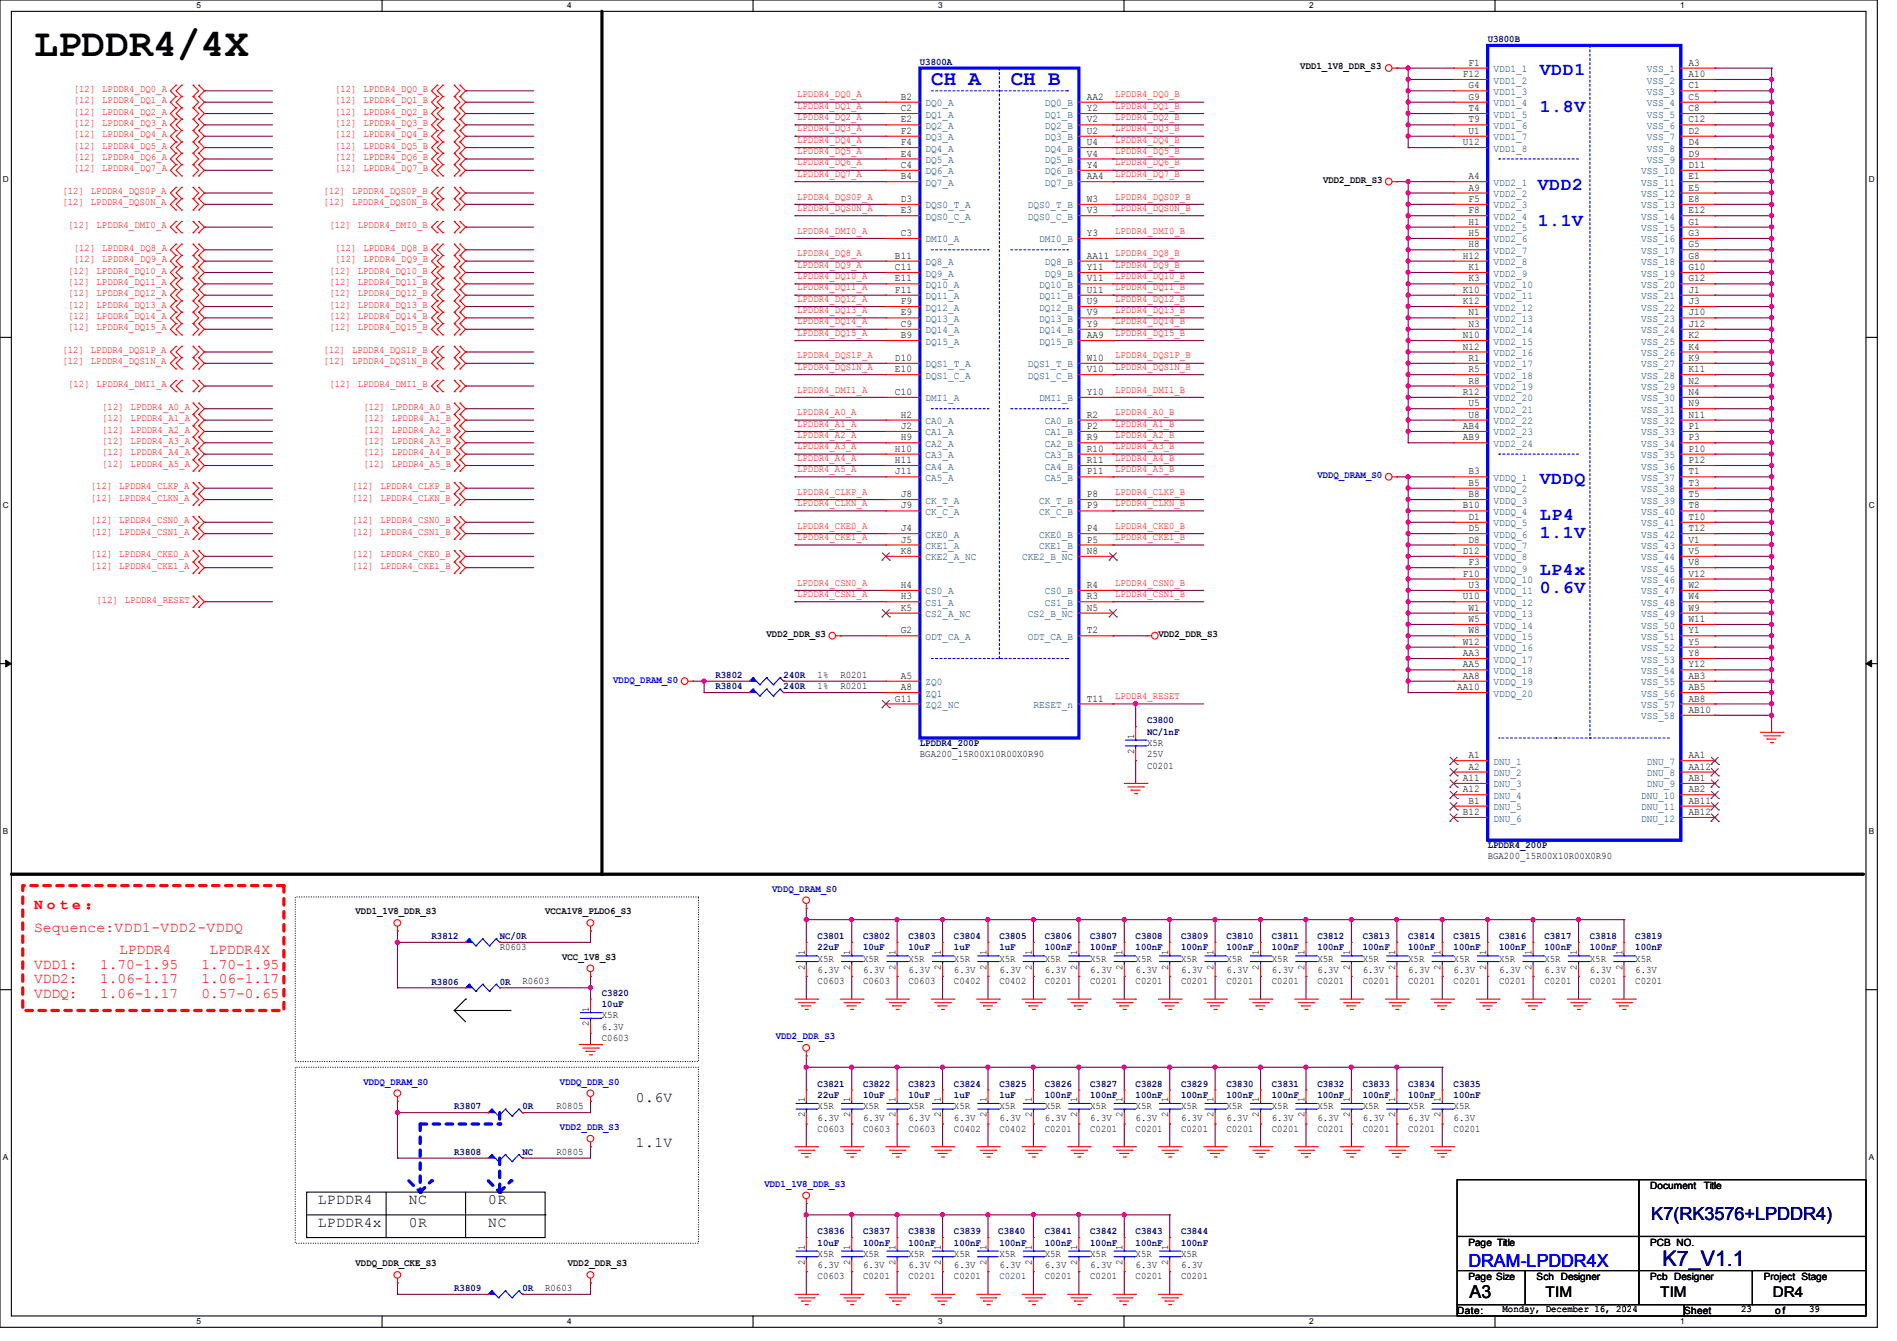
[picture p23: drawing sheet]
<svg xmlns="http://www.w3.org/2000/svg" width="297mm" height="210mm" viewBox="0 0 297 210" stroke-linecap="round" stroke-linejoin="round" font-family="sans-serif">
<defs><g id="words">
<text font-size="6.2" x="5.3" y="8.8">LPDDR4/4X</text>
<g font-size="3.3" fill="#00f">
<text x="145.8" y="13.4">CH A</text>
<text x="158.2" y="13.4">CH B</text>
</g>
<text font-size="3.3" fill="#0000a0" x="260.3" y="198.2">K7_V1.1</text>
<g font-size="2.8" fill="#00f">
<text x="241.1" y="11.8">VDD1</text>
<text x="241.1" y="17.5">1.8V</text>
<text x="240.7" y="29.8">VDD2</text>
<text x="240.7" y="35.4">1.1V</text>
<text x="241.1" y="75.8">VDDQ</text>
<text x="241.1" y="81.5">LP4</text>
<text x="241.1" y="84.3">1.1V</text>
<text x="241.1" y="90">LP4x</text>
<text x="241.1" y="92.8">0.6V</text>
<text x="229.9" y="198.5">DRAM-LPDDR4X</text>
</g>
<text font-size="2.8" fill="#000080" x="258.5" y="191">K7(RK3576+LPDDR4)</text>
<text font-size="2.8" x="230.1" y="203.3">A3</text>
<g font-size="2.3" fill="#f00">
<text x="5.3" y="142.3">N o t e ：</text>
<text x="5.3" y="145.9">Sequence:VDD1-VDD2-VDDQ</text>
<text x="18.7" y="149.4">LPDDR4</text>
<text x="32.8" y="149.4">LPDDR4X</text>
<text x="5.3" y="151.7">VDD1:</text>
<text x="5.3" y="154">VDD2:</text>
<text x="15.7" y="151.7">1.70-1.95</text>
<text x="15.7" y="154">1.06-1.17</text>
<text x="31.5" y="151.7">1.70-1.95</text>
<text x="31.5" y="154">1.06-1.17</text>
<text x="5.3" y="156.3">VDDQ:</text>
<text x="15.7" y="156.3">1.06-1.17</text>
<text x="31.5" y="156.3">0.57-0.65</text>
</g>
<g font-size="2.3">
<text x="99.6" y="172.6">0.6V</text>
<text x="99.6" y="179.7">1.1V</text>
<text x="49.8" y="188.6">LPDDR4</text>
<text x="64" y="188.6">NC</text>
<text x="76.5" y="188.6">0R</text>
<text x="49.8" y="192.1">LPDDR4x</text>
<text x="64" y="192.1">0R</text>
<text x="76.5" y="192.1">NC</text>
<text x="242" y="203.2">TIM</text>
<text x="259.9" y="203.2">TIM</text>
<text x="277.5" y="203.2">DR4</text>
</g>
<g font-size="1.6" fill="#000080">
<text x="144" y="10.2">U3800A</text>
<text x="232.9" y="6.6">U3800B</text>
<text x="112" y="107.9">R3804</text>
<text x="112" y="106.2">R3802</text>
<text x="122.7" y="107.9">240R</text>
<text x="122.7" y="106.2">240R</text>
<text x="179.6" y="113.3">C3800</text>
<text x="144" y="116.8">LPDDR4_200P</text>
<text x="179.6" y="115.1">NC/1nF</text>
<text x="232.9" y="132.8">LPDDR4_200P</text>
<text x="67.6" y="147.1">R3812</text>
<text x="78.2" y="147.1">NC/0R</text>
<text x="128" y="147.1">C3801</text>
<text x="128" y="148.8">22uF</text>
<text x="135.1" y="147.1">C3802</text>
<text x="135.1" y="148.8">10uF</text>
<text x="142.2" y="147.1">C3803</text>
<text x="142.2" y="148.8">10uF</text>
<text x="149.4" y="147.1">C3804</text>
<text x="149.4" y="148.8">1uF</text>
<text x="156.5" y="147.1">C3805</text>
<text x="156.5" y="148.8">1uF</text>
<text x="163.6" y="147.1">C3806</text>
<text x="163.6" y="148.8">100nF</text>
<text x="170.7" y="147.1">C3807</text>
<text x="170.7" y="148.8">100nF</text>
<text x="177.8" y="147.1">C3808</text>
<text x="177.8" y="148.8">100nF</text>
<text x="184.9" y="147.1">C3809</text>
<text x="184.9" y="148.8">100nF</text>
<text x="192" y="147.1">C3810</text>
<text x="192" y="148.8">100nF</text>
<text x="199.1" y="147.1">C3811</text>
<text x="199.1" y="148.8">100nF</text>
<text x="206.2" y="147.1">C3812</text>
<text x="206.2" y="148.8">100nF</text>
<text x="213.4" y="147.1">C3813</text>
<text x="213.4" y="148.8">100nF</text>
<text x="220.5" y="147.1">C3814</text>
<text x="220.5" y="148.8">100nF</text>
<text x="227.6" y="147.1">C3815</text>
<text x="227.6" y="148.8">100nF</text>
<text x="234.7" y="147.1">C3816</text>
<text x="234.7" y="148.8">100nF</text>
<text x="241.8" y="147.1">C3817</text>
<text x="241.8" y="148.8">100nF</text>
<text x="248.9" y="147.1">C3818</text>
<text x="248.9" y="148.8">100nF</text>
<text x="256" y="147.1">C3819</text>
<text x="256" y="148.8">100nF</text>
<text x="67.6" y="154.2">R3806</text>
<text x="78.2" y="154.2">0R</text>
<text x="94.2" y="156">C3820</text>
<text x="94.2" y="157.7">10uF</text>
<text x="71.1" y="173.7">R3807</text>
<text x="81.8" y="173.7">0R</text>
<text x="128" y="170.2">C3821</text>
<text x="128" y="172">22uF</text>
<text x="135.1" y="170.2">C3822</text>
<text x="135.1" y="172">10uF</text>
<text x="142.2" y="170.2">C3823</text>
<text x="142.2" y="172">10uF</text>
<text x="149.4" y="170.2">C3824</text>
<text x="149.4" y="172">1uF</text>
<text x="156.5" y="170.2">C3825</text>
<text x="156.5" y="172">1uF</text>
<text x="163.6" y="170.2">C3826</text>
<text x="163.6" y="172">100nF</text>
<text x="170.7" y="170.2">C3827</text>
<text x="170.7" y="172">100nF</text>
<text x="177.8" y="170.2">C3828</text>
<text x="177.8" y="172">100nF</text>
<text x="184.9" y="170.2">C3829</text>
<text x="184.9" y="172">100nF</text>
<text x="192" y="170.2">C3830</text>
<text x="192" y="172">100nF</text>
<text x="199.1" y="170.2">C3831</text>
<text x="199.1" y="172">100nF</text>
<text x="206.2" y="170.2">C3832</text>
<text x="206.2" y="172">100nF</text>
<text x="213.4" y="170.2">C3833</text>
<text x="213.4" y="172">100nF</text>
<text x="220.5" y="170.2">C3834</text>
<text x="220.5" y="172">100nF</text>
<text x="227.6" y="170.2">C3835</text>
<text x="227.6" y="172">100nF</text>
<text x="71.1" y="180.8">R3808</text>
<text x="81.8" y="180.8">NC</text>
<text x="128" y="193.3">C3836</text>
<text x="128" y="195.1">10uF</text>
<text x="135.1" y="193.3">C3837</text>
<text x="135.1" y="195.1">100nF</text>
<text x="142.2" y="193.3">C3838</text>
<text x="142.2" y="195.1">100nF</text>
<text x="149.4" y="193.3">C3839</text>
<text x="149.4" y="195.1">100nF</text>
<text x="156.3" y="193.3">C3840</text>
<text x="156.5" y="195.1">100nF</text>
<text x="163.6" y="193.3">C3841</text>
<text x="163.6" y="195.1">100nF</text>
<text x="170.7" y="193.3">C3842</text>
<text x="170.7" y="195.1">100nF</text>
<text x="177.8" y="193.3">C3843</text>
<text x="177.8" y="195.1">100nF</text>
<text x="184.9" y="193.3">C3844</text>
<text x="184.9" y="195.1">100nF</text>
<text x="71.1" y="202.2">R3809</text>
<text x="81.8" y="202.2">0R</text>
<text x="156.5" y="200.4">C0201</text>
</g>
<g font-size="1.6">
<text x="203.6" y="10.9">VDD1_1V8_DDR_S3</text>
<text x="229.9" y="10.3">F1</text>
<text x="264.4" y="10.3">A3</text>
<text x="141" y="17.4">C2</text>
<text x="141" y="15.6">B2</text>
<text x="170.1" y="15.6">AA2</text>
<text x="170.1" y="17.4">Y2</text>
<text x="229" y="12.1">F12</text>
<text x="229.9" y="13.8">G4</text>
<text x="229.9" y="15.6">G9</text>
<text x="229.9" y="17.4">T4</text>
<text x="264.4" y="12.1">A10</text>
<text x="264.4" y="13.8">C1</text>
<text x="264.4" y="15.6">C5</text>
<text x="264.4" y="17.4">C8</text>
<text x="141" y="22.7">F4</text>
<text x="141" y="21">F2</text>
<text x="141" y="19.2">E2</text>
<text x="170.1" y="19.2">V2</text>
<text x="170.1" y="21">U2</text>
<text x="170.1" y="22.7">U4</text>
<text x="229" y="22.7">U12</text>
<text x="229.9" y="21">U1</text>
<text x="229.9" y="19.2">T9</text>
<text x="264.4" y="19.2">C12</text>
<text x="264.4" y="21">D2</text>
<text x="264.4" y="22.7">D4</text>
<text x="141" y="28.1">B4</text>
<text x="141" y="26.3">C4</text>
<text x="141" y="24.5">E4</text>
<text x="170.1" y="24.5">V4</text>
<text x="170.1" y="26.3">Y4</text>
<text x="170.1" y="28.1">AA4</text>
<text x="207.1" y="28.7">VDD2_DDR_S3</text>
<text x="229.9" y="28.1">A4</text>
<text x="229.9" y="29.8">A9</text>
<text x="264.4" y="24.5">D9</text>
<text x="264.4" y="26.3">D11</text>
<text x="264.4" y="28.1">E1</text>
<text x="264.4" y="29.8">E5</text>
<text x="141" y="33.4">E3</text>
<text x="141" y="31.6">D3</text>
<text x="170.1" y="31.6">W3</text>
<text x="170.1" y="33.4">V3</text>
<text x="229.9" y="31.6">F5</text>
<text x="229.9" y="33.4">F8</text>
<text x="229.9" y="35.2">H1</text>
<text x="264.4" y="31.6">E8</text>
<text x="264.4" y="33.4">E12</text>
<text x="264.4" y="35.2">G1</text>
<text x="140.1" y="40.5">B11</text>
<text x="141" y="37">C3</text>
<text x="170.1" y="37">Y3</text>
<text x="170.1" y="40.5">AA11 LPDDR4_DQ8_B</text>
<text x="229" y="40.5">H12</text>
<text x="229.9" y="37">H5</text>
<text x="229.9" y="38.7">H8</text>
<text x="264.4" y="37">G3</text>
<text x="264.4" y="38.7">G5</text>
<text x="264.4" y="40.5">G8</text>
<text x="140.1" y="44.1">E11</text>
<text x="140.1" y="45.8">F11</text>
<text x="140.1" y="42.3">C11</text>
<text x="141" y="47.6">F9</text>
<text x="170.1" y="45.8">U11</text>
<text x="170.1" y="42.3">Y11</text>
<text x="170.1" y="47.6">U9</text>
<text x="170.1" y="44.1">V11</text>
<text x="229" y="47.6">K12</text>
<text x="229" y="45.8">K10</text>
<text x="229.9" y="44.1">K3</text>
<text x="229.9" y="42.3">K1</text>
<text x="264.4" y="45.8">J1</text>
<text x="264.4" y="42.3">G10</text>
<text x="264.4" y="44.1">G12</text>
<text x="264.4" y="47.6">J3</text>
<text x="141" y="53">B9</text>
<text x="141" y="49.4">E9</text>
<text x="141" y="51.2">C9</text>
<text x="170.1" y="51.2">Y9</text>
<text x="170.1" y="53">AA9</text>
<text x="170.1" y="49.4">V9</text>
<text x="229" y="53">N10</text>
<text x="229.9" y="51.2">N3</text>
<text x="229.9" y="49.4">N1</text>
<text x="264.4" y="49.4">J10</text>
<text x="264.4" y="53">K2</text>
<text x="264.4" y="51.2">J12</text>
<text x="140.1" y="58.3">E10</text>
<text x="140.1" y="56.5">D10</text>
<text x="170.1" y="56.5">W10</text>
<text x="170.1" y="58.3">V10</text>
<text x="229" y="54.7">N12</text>
<text x="229.9" y="58.3">R5</text>
<text x="229.9" y="56.5">R1</text>
<text x="264.4" y="56.5">K9</text>
<text x="264.4" y="54.7">K4</text>
<text x="264.4" y="58.3">K11</text>
<text x="140.1" y="61.8">C10</text>
<text x="141" y="65.4">H2</text>
<text x="170.1" y="65.4">R2</text>
<text x="170.1" y="61.8">Y10</text>
<text x="229" y="61.8">R12</text>
<text x="229.9" y="60.1">R8</text>
<text x="229.9" y="63.6">U5</text>
<text x="229.9" y="65.4">U8</text>
<text x="264.4" y="60.1">N2</text>
<text x="264.4" y="63.6">N9</text>
<text x="264.4" y="61.8">N4</text>
<text x="264.4" y="65.4">N11</text>
<text x="140.1" y="70.7">H10</text>
<text x="141" y="69">H9</text>
<text x="141" y="67.2">J2</text>
<text x="170.1" y="67.2">P2</text>
<text x="170.1" y="69">R9</text>
<text x="170.1" y="70.7">R10</text>
<text x="229" y="67.2">AB4</text>
<text x="229" y="69">AB9</text>
<text x="264.4" y="67.2">P1</text>
<text x="264.4" y="69">P3</text>
<text x="264.4" y="70.7">P10</text>
<text x="140.1" y="72.5">H11</text>
<text x="140.1" y="74.3">J11</text>
<text x="141" y="77.9">J8</text>
<text x="170.1" y="77.9">P8</text>
<text x="170.1" y="74.3">P11</text>
<text x="170.1" y="72.5">R11</text>
<text x="229.9" y="74.3">B3</text>
<text x="229.9" y="76.1">B5</text>
<text x="229.9" y="77.9">B8</text>
<text x="264.4" y="74.3">T1</text>
<text x="264.4" y="77.9">T5</text>
<text x="264.4" y="76.1">T3</text>
<text x="264.4" y="72.5">P12</text>
<text x="141" y="79.6">J9</text>
<text x="141" y="83.2">J4</text>
<text x="170.1" y="83.2">P4</text>
<text x="170.1" y="79.6">P9</text>
<text x="229" y="79.6">B10</text>
<text x="229.9" y="81.4">D1</text>
<text x="229.9" y="83.2">D5</text>
<text x="264.4" y="81.4">T10</text>
<text x="264.4" y="79.6">T8</text>
<text x="264.4" y="83.2">T12</text>
<text x="141" y="85">J5</text>
<text x="141" y="86.7">K8</text>
<text x="170.1" y="85">P5</text>
<text x="170.1" y="86.7">N8</text>
<text x="229" y="86.7">D12</text>
<text x="229.9" y="85">D8</text>
<text x="229.9" y="88.5">F3</text>
<text x="264.4" y="85">V1</text>
<text x="264.4" y="86.7">V5</text>
<text x="264.4" y="88.5">V8</text>
<text x="141" y="92.1">H4</text>
<text x="141" y="93.9">H3</text>
<text x="141" y="95.6">K5</text>
<text x="170.1" y="93.9">R3</text>
<text x="170.1" y="92.1">R4</text>
<text x="170.1" y="95.6">N5</text>
<text x="229" y="90.3">F10</text>
<text x="229" y="93.9">U10</text>
<text x="229.9" y="92.1">U3</text>
<text x="229.9" y="95.6">W1</text>
<text x="264.4" y="90.3">V12</text>
<text x="264.4" y="92.1">W2</text>
<text x="264.4" y="93.9">W4</text>
<text x="264.4" y="95.6">W9</text>
<text x="120" y="99.8">VDD2_DDR_S3</text>
<text x="141" y="99.2">G2</text>
<text x="170.1" y="99.2">T2</text>
<text x="181.4" y="99.8">VDD2_DDR_S3</text>
<text x="229" y="101">W12</text>
<text x="229.9" y="99.2">W8</text>
<text x="229.9" y="97.4">W5</text>
<text x="264.4" y="97.4">W11</text>
<text x="264.4" y="99.2">Y1</text>
<text x="264.4" y="101">Y5</text>
<text x="128" y="107.9">1%</text>
<text x="128" y="106.1">1%</text>
<text x="131.6" y="107.9">R0201</text>
<text x="131.6" y="106.1">R0201</text>
<text x="141" y="106.3">A5</text>
<text x="229" y="102.7">AA3</text>
<text x="229" y="106.3">AA8</text>
<text x="229" y="104.5">AA5</text>
<text x="264.4" y="102.7">Y8</text>
<text x="264.4" y="104.5">Y12</text>
<text x="264.4" y="106.3">AB3</text>
<text x="140.1" y="109.9">G11</text>
<text x="141" y="108.1">A8</text>
<text x="170.1" y="109.9">T11</text>
<text x="228.1" y="108.1">AA10</text>
<text x="264.4" y="108.1">AB5</text>
<text x="264.4" y="109.9">AB8</text>
<text x="264.4" y="111.6">AB10</text>
<text x="144" y="118.6">BGA200_15R00X10R00X0R90</text>
<text x="177.5" y="118.1" transform="rotate(-90 177.5 118.1)">2</text>
<text x="177.5" y="115.7" transform="rotate(-90 177.5 115.7)">1</text>
<text x="179.6" y="116.8">X5R</text>
<text x="179.6" y="118.6">25V</text>
<text x="229.9" y="118.7">A1</text>
<text x="264.4" y="118.7">AA1</text>
<text x="179.6" y="120.4">C0201</text>
<text x="229" y="122.3">A11</text>
<text x="229" y="124.1">A12</text>
<text x="229.9" y="120.5">A2</text>
<text x="229.9" y="125.9">B1</text>
<text x="264.4" y="120.5">AA12</text>
<text x="264.4" y="122.3">AB1</text>
<text x="264.4" y="124.1">AB2</text>
<text x="264.4" y="125.9">AB11</text>
<text x="229" y="127.6">B12</text>
<text x="264.4" y="127.6">AB12</text>
<text x="232.9" y="134.6">BGA200_15R00X10R00X0R90</text>
<text x="55.7" y="143.2">VDD1_1V8_DDR_S3</text>
<text x="85.3" y="143.2">VCCA1V8_PLDO6_S3</text>
<text x="78.2" y="148.8">R0603</text>
<text x="126" y="149.5" transform="rotate(-90 126 149.5)">1</text>
<text x="133.1" y="149.5" transform="rotate(-90 133.1 149.5)">1</text>
<text x="140.2" y="149.5" transform="rotate(-90 140.2 149.5)">1</text>
<text x="147.3" y="149.5" transform="rotate(-90 147.3 149.5)">1</text>
<text x="154.4" y="149.5" transform="rotate(-90 154.4 149.5)">1</text>
<text x="161.5" y="149.5" transform="rotate(-90 161.5 149.5)">1</text>
<text x="168.7" y="149.5" transform="rotate(-90 168.7 149.5)">1</text>
<text x="175.8" y="149.5" transform="rotate(-90 175.8 149.5)">1</text>
<text x="182.9" y="149.5" transform="rotate(-90 182.9 149.5)">1</text>
<text x="190" y="149.5" transform="rotate(-90 190 149.5)">1</text>
<text x="197.1" y="149.5" transform="rotate(-90 197.1 149.5)">1</text>
<text x="204.2" y="149.5" transform="rotate(-90 204.2 149.5)">1</text>
<text x="211.3" y="149.5" transform="rotate(-90 211.3 149.5)">1</text>
<text x="218.4" y="149.5" transform="rotate(-90 218.4 149.5)">1</text>
<text x="225.6" y="149.5" transform="rotate(-90 225.6 149.5)">1</text>
<text x="232.7" y="149.5" transform="rotate(-90 232.7 149.5)">1</text>
<text x="239.8" y="149.5" transform="rotate(-90 239.8 149.5)">1</text>
<text x="246.9" y="149.5" transform="rotate(-90 246.9 149.5)">1</text>
<text x="254" y="149.5" transform="rotate(-90 254 149.5)">1</text>
<text x="81.8" y="154.1">R0603</text>
<text x="88" y="150.3">VCC_1V8_S3</text>
<text x="126" y="151.8" transform="rotate(-90 126 151.8)">2</text>
<text x="128" y="154.1">C0603</text>
<text x="128" y="150.6">X5R</text>
<text x="128" y="152.4">6.3V</text>
<text x="133.1" y="151.8" transform="rotate(-90 133.1 151.8)">2</text>
<text x="135.1" y="154.1">C0603</text>
<text x="135.1" y="150.6">X5R</text>
<text x="135.1" y="152.4">6.3V</text>
<text x="140.2" y="151.8" transform="rotate(-90 140.2 151.8)">2</text>
<text x="142.2" y="154.1">C0603</text>
<text x="142.2" y="150.6">X5R</text>
<text x="142.2" y="152.4">6.3V</text>
<text x="147.3" y="151.8" transform="rotate(-90 147.3 151.8)">2</text>
<text x="149.4" y="154.1">C0402</text>
<text x="149.4" y="150.6">X5R</text>
<text x="149.4" y="152.4">6.3V</text>
<text x="154.4" y="151.8" transform="rotate(-90 154.4 151.8)">2</text>
<text x="156.5" y="154.1">C0402</text>
<text x="156.5" y="150.6">X5R</text>
<text x="156.5" y="152.4">6.3V</text>
<text x="161.5" y="151.8" transform="rotate(-90 161.5 151.8)">2</text>
<text x="163.6" y="154.1">C0201</text>
<text x="163.6" y="150.6">X5R</text>
<text x="163.6" y="152.4">6.3V</text>
<text x="168.7" y="151.8" transform="rotate(-90 168.7 151.8)">2</text>
<text x="170.7" y="154.1">C0201</text>
<text x="170.7" y="150.6">X5R</text>
<text x="170.7" y="152.4">6.3V</text>
<text x="175.8" y="151.8" transform="rotate(-90 175.8 151.8)">2</text>
<text x="177.8" y="154.1">C0201</text>
<text x="177.8" y="150.6">X5R</text>
<text x="177.8" y="152.4">6.3V</text>
<text x="182.9" y="151.8" transform="rotate(-90 182.9 151.8)">2</text>
<text x="184.9" y="154.1">C0201</text>
<text x="184.9" y="150.6">X5R</text>
<text x="184.9" y="152.4">6.3V</text>
<text x="190" y="151.8" transform="rotate(-90 190 151.8)">2</text>
<text x="192" y="154.1">C0201</text>
<text x="192" y="150.6">X5R</text>
<text x="192" y="152.4">6.3V</text>
<text x="197.1" y="151.8" transform="rotate(-90 197.1 151.8)">2</text>
<text x="199.1" y="154.1">C0201</text>
<text x="199.1" y="150.6">X5R</text>
<text x="199.1" y="152.4">6.3V</text>
<text x="204.2" y="151.8" transform="rotate(-90 204.2 151.8)">2</text>
<text x="206.2" y="154.1">C0201</text>
<text x="206.2" y="150.6">X5R</text>
<text x="206.2" y="152.4">6.3V</text>
<text x="211.3" y="151.8" transform="rotate(-90 211.3 151.8)">2</text>
<text x="213.4" y="154.1">C0201</text>
<text x="213.4" y="150.6">X5R</text>
<text x="213.4" y="152.4">6.3V</text>
<text x="218.4" y="151.8" transform="rotate(-90 218.4 151.8)">2</text>
<text x="220.5" y="154.1">C0201</text>
<text x="220.5" y="150.6">X5R</text>
<text x="220.5" y="152.4">6.3V</text>
<text x="225.6" y="151.8" transform="rotate(-90 225.6 151.8)">2</text>
<text x="227.6" y="154.1">C0201</text>
<text x="227.6" y="150.6">X5R</text>
<text x="227.6" y="152.4">6.3V</text>
<text x="232.7" y="151.8" transform="rotate(-90 232.7 151.8)">2</text>
<text x="234.7" y="154.1">C0201</text>
<text x="234.7" y="150.6">X5R</text>
<text x="234.7" y="152.4">6.3V</text>
<text x="239.8" y="151.8" transform="rotate(-90 239.8 151.8)">2</text>
<text x="241.8" y="154.1">C0201</text>
<text x="241.8" y="150.6">X5R</text>
<text x="241.8" y="152.4">6.3V</text>
<text x="246.9" y="151.8" transform="rotate(-90 246.9 151.8)">2</text>
<text x="248.9" y="154.1">C0201</text>
<text x="248.9" y="150.6">X5R</text>
<text x="248.9" y="152.4">6.3V</text>
<text x="254" y="151.8" transform="rotate(-90 254 151.8)">2</text>
<text x="256" y="154.1">C0201</text>
<text x="256" y="150.6">X5R</text>
<text x="256" y="152.4">6.3V</text>
<text x="92.2" y="160.7" transform="rotate(-90 92.2 160.7)">2</text>
<text x="92.2" y="158.4" transform="rotate(-90 92.2 158.4)">1</text>
<text x="94.2" y="159.5">X5R</text>
<text x="94.2" y="161.2">6.3V</text>
<text x="94.2" y="163">C0603</text>
<text x="87.1" y="173.7">R0805</text>
<text x="126" y="172.6" transform="rotate(-90 126 172.6)">1</text>
<text x="128" y="173.7">X5R</text>
<text x="133.1" y="172.6" transform="rotate(-90 133.1 172.6)">1</text>
<text x="135.1" y="173.7">X5R</text>
<text x="140.2" y="172.6" transform="rotate(-90 140.2 172.6)">1</text>
<text x="142.2" y="173.7">X5R</text>
<text x="147.3" y="172.6" transform="rotate(-90 147.3 172.6)">1</text>
<text x="149.4" y="173.7">X5R</text>
<text x="154.4" y="172.6" transform="rotate(-90 154.4 172.6)">1</text>
<text x="156.5" y="173.7">X5R</text>
<text x="161.5" y="172.6" transform="rotate(-90 161.5 172.6)">1</text>
<text x="163.6" y="173.7">X5R</text>
<text x="168.7" y="172.6" transform="rotate(-90 168.7 172.6)">1</text>
<text x="170.7" y="173.7">X5R</text>
<text x="175.8" y="172.6" transform="rotate(-90 175.8 172.6)">1</text>
<text x="177.8" y="173.7">X5R</text>
<text x="182.9" y="172.6" transform="rotate(-90 182.9 172.6)">1</text>
<text x="184.9" y="173.7">X5R</text>
<text x="190" y="172.6" transform="rotate(-90 190 172.6)">1</text>
<text x="192" y="173.7">X5R</text>
<text x="197.1" y="172.6" transform="rotate(-90 197.1 172.6)">1</text>
<text x="199.1" y="173.7">X5R</text>
<text x="204.2" y="172.6" transform="rotate(-90 204.2 172.6)">1</text>
<text x="206.2" y="173.7">X5R</text>
<text x="211.3" y="172.6" transform="rotate(-90 211.3 172.6)">1</text>
<text x="213.4" y="173.7">X5R</text>
<text x="218.4" y="172.6" transform="rotate(-90 218.4 172.6)">1</text>
<text x="220.5" y="173.7">X5R</text>
<text x="225.6" y="172.6" transform="rotate(-90 225.6 172.6)">1</text>
<text x="227.6" y="173.7">X5R</text>
<text x="126" y="175" transform="rotate(-90 126 175)">2</text>
<text x="128" y="177.2">C0603</text>
<text x="128" y="175.5">6.3V</text>
<text x="133.1" y="175" transform="rotate(-90 133.1 175)">2</text>
<text x="135.1" y="177.2">C0603</text>
<text x="135.1" y="175.5">6.3V</text>
<text x="140.2" y="175" transform="rotate(-90 140.2 175)">2</text>
<text x="142.2" y="177.2">C0603</text>
<text x="142.2" y="175.5">6.3V</text>
<text x="147.3" y="175" transform="rotate(-90 147.3 175)">2</text>
<text x="149.4" y="177.2">C0402</text>
<text x="149.4" y="175.5">6.3V</text>
<text x="154.4" y="175" transform="rotate(-90 154.4 175)">2</text>
<text x="156.5" y="177.2">C0402</text>
<text x="156.5" y="175.5">6.3V</text>
<text x="161.5" y="175" transform="rotate(-90 161.5 175)">2</text>
<text x="163.6" y="177.2">C0201</text>
<text x="163.6" y="175.5">6.3V</text>
<text x="168.7" y="175" transform="rotate(-90 168.7 175)">2</text>
<text x="170.7" y="177.2">C0201</text>
<text x="170.7" y="175.5">6.3V</text>
<text x="175.8" y="175" transform="rotate(-90 175.8 175)">2</text>
<text x="177.8" y="177.2">C0201</text>
<text x="177.8" y="175.5">6.3V</text>
<text x="182.9" y="175" transform="rotate(-90 182.9 175)">2</text>
<text x="184.9" y="177.2">C0201</text>
<text x="184.9" y="175.5">6.3V</text>
<text x="190" y="175" transform="rotate(-90 190 175)">2</text>
<text x="192" y="177.2">C0201</text>
<text x="192" y="175.5">6.3V</text>
<text x="197.1" y="175" transform="rotate(-90 197.1 175)">2</text>
<text x="199.1" y="177.2">C0201</text>
<text x="199.1" y="175.5">6.3V</text>
<text x="204.2" y="175" transform="rotate(-90 204.2 175)">2</text>
<text x="206.2" y="177.2">C0201</text>
<text x="206.2" y="175.5">6.3V</text>
<text x="211.3" y="175" transform="rotate(-90 211.3 175)">2</text>
<text x="213.4" y="177.2">C0201</text>
<text x="213.4" y="175.5">6.3V</text>
<text x="218.4" y="175" transform="rotate(-90 218.4 175)">2</text>
<text x="220.5" y="177.2">C0201</text>
<text x="220.5" y="175.5">6.3V</text>
<text x="225.6" y="175" transform="rotate(-90 225.6 175)">2</text>
<text x="227.6" y="177.2">C0201</text>
<text x="227.6" y="175.5">6.3V</text>
<text x="87.1" y="180.8">R0805</text>
<text x="258.4" y="186.2">Document</text>
<text x="266.7" y="186.2">Title</text>
<text x="126" y="195.7" transform="rotate(-90 126 195.7)">1</text>
<text x="128" y="196.8">X5R</text>
<text x="133.1" y="195.7" transform="rotate(-90 133.1 195.7)">1</text>
<text x="135.1" y="196.8">X5R</text>
<text x="140.2" y="195.7" transform="rotate(-90 140.2 195.7)">1</text>
<text x="142.2" y="196.8">X5R</text>
<text x="147.3" y="195.7" transform="rotate(-90 147.3 195.7)">1</text>
<text x="149.4" y="196.8">X5R</text>
<text x="154.4" y="195.7" transform="rotate(-90 154.4 195.7)">1</text>
<text x="156.5" y="196.8">X5R</text>
<text x="161.5" y="195.7" transform="rotate(-90 161.5 195.7)">1</text>
<text x="163.6" y="196.8">X5R</text>
<text x="168.7" y="195.7" transform="rotate(-90 168.7 195.7)">1</text>
<text x="170.7" y="196.8">X5R</text>
<text x="175.8" y="195.7" transform="rotate(-90 175.8 195.7)">1</text>
<text x="177.8" y="196.8">X5R</text>
<text x="182.9" y="195.7" transform="rotate(-90 182.9 195.7)">1</text>
<text x="184.9" y="196.8">X5R</text>
<text x="229.9" y="195.1">Page Title</text>
<text x="258.4" y="195.1">PCB NO.</text>
<text x="55.7" y="198.3">VDDQ_DDR_CKE_S3</text>
<text x="85.3" y="202.1">R0603</text>
<text x="88.9" y="198.3">VDD2_DDR_S3</text>
<text x="126" y="198.1" transform="rotate(-90 126 198.1)">2</text>
<text x="128" y="200.4">C0603</text>
<text x="128" y="198.6">6.3V</text>
<text x="133.1" y="198.1" transform="rotate(-90 133.1 198.1)">2</text>
<text x="135.1" y="200.4">C0201</text>
<text x="135.1" y="198.6">6.3V</text>
<text x="140.2" y="198.1" transform="rotate(-90 140.2 198.1)">2</text>
<text x="142.2" y="200.4">C0201</text>
<text x="142.2" y="198.6">6.3V</text>
<text x="147.3" y="198.1" transform="rotate(-90 147.3 198.1)">2</text>
<text x="149.4" y="200.4">C0201</text>
<text x="149.4" y="198.6">6.3V</text>
<text x="154.4" y="198.1" transform="rotate(-90 154.4 198.1)">2</text>
<text x="156.5" y="198.6">6.3V</text>
<text x="161.5" y="198.1" transform="rotate(-90 161.5 198.1)">2</text>
<text x="163.6" y="200.4">C0201</text>
<text x="163.6" y="198.6">6.3V</text>
<text x="168.7" y="198.1" transform="rotate(-90 168.7 198.1)">2</text>
<text x="170.7" y="200.4">C0201</text>
<text x="170.7" y="198.6">6.3V</text>
<text x="175.8" y="198.1" transform="rotate(-90 175.8 198.1)">2</text>
<text x="177.8" y="200.4">C0201</text>
<text x="177.8" y="198.6">6.3V</text>
<text x="182.9" y="198.1" transform="rotate(-90 182.9 198.1)">2</text>
<text x="184.9" y="200.4">C0201</text>
<text x="184.9" y="198.6">6.3V</text>
<text x="229.9" y="200.4">Page Size</text>
<text x="240.6" y="200.4">Sch Designer</text>
<text x="258.4" y="200.4">Pcb Designer</text>
<text x="276.1" y="200.4">Project Stage</text>
<text x="228.1" y="205.7">Date:</text>
<text x="235.2" y="205.5">Monday, December 16, 2024</text>
<text x="263.7" y="205.7">Sheet</text>
<text x="272.6" y="205.5">23</text>
<text x="277.9" y="205.7">o f</text>
<text x="283.3" y="205.5">39</text>
</g>
<g font-size="1.6" fill="#004080">
<text x="233.8" y="11.3">VDD1_1</text>
<text x="257.8" y="11.3">VSS_1</text>
<text x="144.9" y="16.6">DQ0_A</text>
<text x="163.6" y="16.6">DQ0_B</text>
<text x="233.8" y="13.1">VDD1_2</text>
<text x="233.8" y="14.9">VDD1_3</text>
<text x="233.8" y="16.6">VDD1_4</text>
<text x="257.8" y="13.1">VSS_2</text>
<text x="257.8" y="14.9">VSS_3</text>
<text x="257.8" y="16.6">VSS_4</text>
<text x="144.9" y="23.7">DQ4_A</text>
<text x="144.9" y="22">DQ3_A</text>
<text x="144.9" y="20.2">DQ2_A</text>
<text x="144.9" y="18.4">DQ1_A</text>
<text x="163.6" y="18.4">DQ1_B</text>
<text x="163.6" y="20.2">DQ2_B</text>
<text x="163.6" y="22">DQ3_B</text>
<text x="163.6" y="23.7">DQ4_B</text>
<text x="233.8" y="22">VDD1_7</text>
<text x="233.8" y="23.7">VDD1_8</text>
<text x="233.8" y="18.4">VDD1_5</text>
<text x="233.8" y="20.2">VDD1_6</text>
<text x="257.8" y="18.4">VSS_5</text>
<text x="257.8" y="20.2">VSS_6</text>
<text x="257.8" y="22">VSS_7</text>
<text x="257.8" y="23.7">VSS_8</text>
<text x="144.9" y="29.1">DQ7_A</text>
<text x="144.9" y="27.3">DQ6_A</text>
<text x="144.9" y="25.5">DQ5_A</text>
<text x="163.6" y="25.5">DQ5_B</text>
<text x="163.6" y="27.3">DQ6_B</text>
<text x="163.6" y="29.1">DQ7_B</text>
<text x="233.8" y="29.1">VDD2_1</text>
<text x="256.9" y="27.3">VSS_10</text>
<text x="256.9" y="29.1">VSS_11</text>
<text x="257.8" y="25.5">VSS_9</text>
<text x="144.9" y="34.4">DQS0_C_A</text>
<text x="144.9" y="32.6">DQS0_T_A</text>
<text x="160.9" y="32.6">DQS0_T_B</text>
<text x="160.9" y="34.4">DQS0_C_B</text>
<text x="233.8" y="30.9">VDD2_2</text>
<text x="233.8" y="32.6">VDD2_3</text>
<text x="233.8" y="34.4">VDD2_4</text>
<text x="256.9" y="30.9">VSS_12</text>
<text x="256.9" y="32.6">VSS_13</text>
<text x="256.9" y="34.4">VSS_14</text>
<text x="144.9" y="41.5">DQ8_A</text>
<text x="144.9" y="38">DMI0_A</text>
<text x="162.7" y="38">DMI0_B</text>
<text x="163.6" y="41.5">DQ8_B</text>
<text x="233.8" y="41.5">VDD2_8</text>
<text x="233.8" y="36.2">VDD2_5</text>
<text x="233.8" y="38">VDD2_6</text>
<text x="233.8" y="39.8">VDD2_7</text>
<text x="256.9" y="36.2">VSS_15</text>
<text x="256.9" y="38">VSS_16</text>
<text x="256.9" y="39.8">VSS_17</text>
<text x="256.9" y="41.5">VSS_18</text>
<text x="144.9" y="45.1">DQ10_A</text>
<text x="144.9" y="46.9">DQ11_A</text>
<text x="144.9" y="43.3">DQ9_A</text>
<text x="162.7" y="46.9">DQ11_B</text>
<text x="162.7" y="45.1">DQ10_B</text>
<text x="163.6" y="43.3">DQ9_B</text>
<text x="233.8" y="45.1">VDD2_10</text>
<text x="233.8" y="43.3">VDD2_9</text>
<text x="233.8" y="46.9">VDD2_11</text>
<text x="256.9" y="46.9">VSS_21</text>
<text x="256.9" y="43.3">VSS_19</text>
<text x="256.9" y="45.1">VSS_20</text>
<text x="144.9" y="54">DQ15_A</text>
<text x="144.9" y="50.4">DQ13_A</text>
<text x="144.9" y="52.2">DQ14_A</text>
<text x="144.9" y="48.6">DQ12_A</text>
<text x="162.7" y="52.2">DQ14_B</text>
<text x="162.7" y="54">DQ15_B</text>
<text x="162.7" y="50.4">DQ13_B</text>
<text x="162.7" y="48.6">DQ12_B</text>
<text x="233.8" y="48.6">VDD2_12</text>
<text x="233.8" y="52.2">VDD2_14</text>
<text x="233.8" y="50.4">VDD2_13</text>
<text x="233.8" y="54">VDD2_15</text>
<text x="256.9" y="50.4">VSS_23</text>
<text x="256.9" y="54">VSS_25</text>
<text x="256.9" y="48.6">VSS_22</text>
<text x="256.9" y="52.2">VSS_24</text>
<text x="144.9" y="59.3">DQS1_C_A</text>
<text x="144.9" y="57.5">DQS1_T_A</text>
<text x="160.9" y="57.5">DQS1_T_B</text>
<text x="160.9" y="59.3">DQS1_C_B</text>
<text x="233.8" y="55.8">VDD2_16</text>
<text x="233.8" y="59.3">VDD2_18</text>
<text x="233.8" y="57.5">VDD2_17</text>
<text x="256.9" y="57.5">VSS_27</text>
<text x="256.9" y="55.8">VSS_26</text>
<text x="256.9" y="59.3">VSS_28</text>
<text x="144.9" y="62.9">DMI1_A</text>
<text x="162.7" y="62.9">DMI1_B</text>
<text x="233.8" y="61.1">VDD2_19</text>
<text x="233.8" y="62.9">VDD2_20</text>
<text x="233.8" y="64.6">VDD2_21</text>
<text x="256.9" y="61.1">VSS_29</text>
<text x="256.9" y="64.6">VSS_31</text>
<text x="256.9" y="62.9">VSS_30</text>
<text x="144.9" y="71.8">CA3_A</text>
<text x="144.9" y="70">CA2_A</text>
<text x="144.9" y="68.2">CA1_A</text>
<text x="144.9" y="66.4">CA0_A</text>
<text x="163.6" y="66.4">CA0_B</text>
<text x="163.6" y="68.2">CA1_B</text>
<text x="163.6" y="70">CA2_B</text>
<text x="163.6" y="71.8">CA3_B</text>
<text x="233.8" y="66.4">VDD2_22</text>
<text x="233.8" y="68.2">VDD2_23</text>
<text x="233.8" y="70">VDD2_24</text>
<text x="256.9" y="68.2">VSS_33</text>
<text x="256.9" y="66.4">VSS_32</text>
<text x="256.9" y="70">VSS_34</text>
<text x="256.9" y="71.8">VSS_35</text>
<text x="144.9" y="73.5">CA4_A</text>
<text x="144.9" y="75.3">CA5_A</text>
<text x="163.6" y="75.3">CA5_B</text>
<text x="163.6" y="73.5">CA4_B</text>
<text x="233.8" y="75.3">VDDQ_1</text>
<text x="233.8" y="77.1">VDDQ_2</text>
<text x="256.9" y="75.3">VSS_37</text>
<text x="256.9" y="77.1">VSS_38</text>
<text x="256.9" y="73.5">VSS_36</text>
<text x="144.9" y="80.6">CK_C_A</text>
<text x="144.9" y="78.9">CK_T_A</text>
<text x="162.7" y="78.9">CK_T_B</text>
<text x="162.7" y="80.6">CK_C_B</text>
<text x="233.8" y="78.9">VDDQ_3</text>
<text x="233.8" y="80.6">VDDQ_4</text>
<text x="233.8" y="82.4">VDDQ_5</text>
<text x="256.9" y="78.9">VSS_39</text>
<text x="256.9" y="82.4">VSS_41</text>
<text x="256.9" y="80.6">VSS_40</text>
<text x="144.9" y="84.2">CKE0_A</text>
<text x="144.9" y="86">CKE1_A</text>
<text x="144.9" y="87.8">CKE2_A_NC</text>
<text x="160" y="87.8">CKE2_B_NC</text>
<text x="162.7" y="86">CKE1_B</text>
<text x="162.7" y="84.2">CKE0_B</text>
<text x="233.8" y="84.2">VDDQ_6</text>
<text x="233.8" y="86">VDDQ_7</text>
<text x="233.8" y="87.8">VDDQ_8</text>
<text x="233.8" y="89.5">VDDQ_9</text>
<text x="256.9" y="86">VSS_43</text>
<text x="256.9" y="87.8">VSS_44</text>
<text x="256.9" y="89.5">VSS_45</text>
<text x="256.9" y="84.2">VSS_42</text>
<text x="144.9" y="93.1">CS0_A</text>
<text x="144.9" y="94.9">CS1_A</text>
<text x="163.6" y="94.9">CS1_B</text>
<text x="163.6" y="93.1">CS0_B</text>
<text x="233.8" y="93.1">VDDQ_11</text>
<text x="233.8" y="91.3">VDDQ_10</text>
<text x="233.8" y="94.9">VDDQ_12</text>
<text x="256.9" y="91.3">VSS_46</text>
<text x="256.9" y="93.1">VSS_47</text>
<text x="256.9" y="94.9">VSS_48</text>
<text x="144.9" y="100.2">ODT_CA_A</text>
<text x="144.9" y="96.6">CS2_A_NC</text>
<text x="160.9" y="100.2">ODT_CA_B</text>
<text x="160.9" y="96.6">CS2_B_NC</text>
<text x="233.8" y="96.6">VDDQ_13</text>
<text x="233.8" y="100.2">VDDQ_15</text>
<text x="233.8" y="98.4">VDDQ_14</text>
<text x="233.8" y="102">VDDQ_16</text>
<text x="256.9" y="96.6">VSS_49</text>
<text x="256.9" y="98.4">VSS_50</text>
<text x="256.9" y="100.2">VSS_51</text>
<text x="256.9" y="102">VSS_52</text>
<text x="144.9" y="107.3">ZQ0</text>
<text x="233.8" y="103.8">VDDQ_17</text>
<text x="233.8" y="107.3">VDDQ_19</text>
<text x="233.8" y="105.5">VDDQ_18</text>
<text x="256.9" y="103.8">VSS_53</text>
<text x="256.9" y="105.5">VSS_54</text>
<text x="256.9" y="107.3">VSS_55</text>
<text x="144.9" y="109.1">ZQ1</text>
<text x="144.9" y="110.9">ZQ2_NC</text>
<text x="161.8" y="110.9">RESET_n</text>
<text x="233.8" y="109.1">VDDQ_20</text>
<text x="256.9" y="109.1">VSS_56</text>
<text x="256.9" y="110.9">VSS_57</text>
<text x="256.9" y="112.6">VSS_58</text>
<text x="233.8" y="119.8">DNU_1</text>
<text x="257.8" y="119.8">DNU_7</text>
<text x="233.8" y="121.5">DNU_2</text>
<text x="233.8" y="123.3">DNU_3</text>
<text x="233.8" y="125.1">DNU_4</text>
<text x="256.9" y="125.1">DNU_10</text>
<text x="257.8" y="121.5">DNU_8</text>
<text x="257.8" y="123.3">DNU_9</text>
<text x="233.8" y="126.9">DNU_5</text>
<text x="233.8" y="128.7">DNU_6</text>
<text x="256.9" y="126.9">DNU_11</text>
<text x="256.9" y="128.7">DNU_12</text>
</g>
<g font-size="1.6" fill="#f00">
<text x="11.6" y="14.4">[12] LPDDR4_DQ0_A</text>
<text x="11.6" y="16.2">[12] LPDDR4_DQ1_A</text>
<text x="11.6" y="17.9">[12] LPDDR4_DQ2_A</text>
<text x="52.5" y="14.4">[12] LPDDR4_DQ0_B</text>
<text x="52.5" y="16.2">[12] LPDDR4_DQ1_B</text>
<text x="52.5" y="17.9">[12] LPDDR4_DQ2_B</text>
<text x="124.8" y="15.2">LPDDR4_DQ0_A</text>
<text x="124.8" y="17">LPDDR4_DQ1_A</text>
<text x="174.6" y="15.2">LPDDR4_DQ0_B</text>
<text x="174.6" y="17">LPDDR4_DQ1_B</text>
<text x="11.6" y="19.7">[12] LPDDR4_DQ3_A</text>
<text x="11.6" y="21.5">[12] LPDDR4_DQ4_A</text>
<text x="11.6" y="23.3">[12] LPDDR4_DQ5_A</text>
<text x="52.5" y="19.7">[12] LPDDR4_DQ3_B</text>
<text x="52.5" y="21.5">[12] LPDDR4_DQ4_B</text>
<text x="52.5" y="23.3">[12] LPDDR4_DQ5_B</text>
<text x="124.8" y="18.8">LPDDR4_DQ2_A</text>
<text x="124.8" y="20.6">LPDDR4_DQ3_A</text>
<text x="124.8" y="22.4">LPDDR4_DQ4_A</text>
<text x="174.6" y="18.8">LPDDR4_DQ2_B</text>
<text x="174.6" y="20.6">LPDDR4_DQ3_B</text>
<text x="174.6" y="22.4">LPDDR4_DQ4_B</text>
<text x="11.6" y="25.1">[12] LPDDR4_DQ6_A</text>
<text x="11.6" y="26.8">[12] LPDDR4_DQ7_A</text>
<text x="52.5" y="25.1">[12] LPDDR4_DQ6_B</text>
<text x="52.5" y="26.8">[12] LPDDR4_DQ7_B</text>
<text x="124.8" y="24.1">LPDDR4_DQ5_A</text>
<text x="124.8" y="25.9">LPDDR4_DQ6_A</text>
<text x="124.8" y="27.7">LPDDR4_DQ7_A</text>
<text x="174.6" y="24.1">LPDDR4_DQ5_B</text>
<text x="174.6" y="25.9">LPDDR4_DQ6_B</text>
<text x="174.6" y="27.7">LPDDR4_DQ7_B</text>
<text x="9.8" y="30.4">[12] LPDDR4_DQS0P_A</text>
<text x="9.8" y="32.2">[12] LPDDR4_DQS0N_A</text>
<text x="10.7" y="35.7">[12] LPDDR4_DMI0_A</text>
<text x="50.7" y="30.4">[12] LPDDR4_DQS0P_B</text>
<text x="50.7" y="32.2">[12] LPDDR4_DQS0N_B</text>
<text x="51.6" y="35.7">[12] LPDDR4_DMI0_B</text>
<text x="124.8" y="31.2">LPDDR4_DQS0P_A</text>
<text x="124.8" y="33">LPDDR4_DQS0N_A</text>
<text x="174.6" y="31.2">LPDDR4_DQS0P_B</text>
<text x="174.6" y="33">LPDDR4_DQS0N_B</text>
<text x="11.6" y="39.3">[12] LPDDR4_DQ8_A</text>
<text x="11.6" y="41.1">[12] LPDDR4_DQ9_A</text>
<text x="52.5" y="39.3">[12] LPDDR4_DQ8_B</text>
<text x="52.5" y="41.1">[12] LPDDR4_DQ9_B</text>
<text x="124.8" y="36.6">LPDDR4_DMI0_A</text>
<text x="124.8" y="40.1">LPDDR4_DQ8_A</text>
<text x="124.8" y="41.9">LPDDR4_DQ9_A</text>
<text x="174.6" y="36.6">LPDDR4_DMI0_B</text>
<text x="174.6" y="41.9">LPDDR4_DQ9_B</text>
<text x="10.7" y="42.8">[12] LPDDR4_DQ10_A</text>
<text x="10.7" y="44.6">[12] LPDDR4_DQ11_A</text>
<text x="10.7" y="46.4">[12] LPDDR4_DQ12_A</text>
<text x="51.6" y="42.8">[12] LPDDR4_DQ10_B</text>
<text x="51.6" y="44.6">[12] LPDDR4_DQ11_B</text>
<text x="51.6" y="46.4">[12] LPDDR4_DQ12_B</text>
<text x="124.8" y="43.7">LPDDR4_DQ10_A</text>
<text x="124.8" y="45.5">LPDDR4_DQ11_A</text>
<text x="124.8" y="47.2">LPDDR4_DQ12_A</text>
<text x="174.6" y="43.7">LPDDR4_DQ10_B</text>
<text x="174.6" y="45.5">LPDDR4_DQ11_B</text>
<text x="174.6" y="47.2">LPDDR4_DQ12_B</text>
<text x="10.7" y="48.2">[12] LPDDR4_DQ13_A</text>
<text x="10.7" y="50">[12] LPDDR4_DQ14_A</text>
<text x="10.7" y="51.7">[12] LPDDR4_DQ15_A</text>
<text x="51.6" y="48.2">[12] LPDDR4_DQ13_B</text>
<text x="51.6" y="50">[12] LPDDR4_DQ14_B</text>
<text x="51.6" y="51.7">[12] LPDDR4_DQ15_B</text>
<text x="124.8" y="49">LPDDR4_DQ13_A</text>
<text x="124.8" y="50.8">LPDDR4_DQ14_A</text>
<text x="124.8" y="52.6">LPDDR4_DQ15_A</text>
<text x="174.6" y="49">LPDDR4_DQ13_B</text>
<text x="174.6" y="50.8">LPDDR4_DQ14_B</text>
<text x="174.6" y="52.6">LPDDR4_DQ15_B</text>
<text x="9.8" y="55.3">[12] LPDDR4_DQS1P_A</text>
<text x="9.8" y="57.1">[12] LPDDR4_DQS1N_A</text>
<text x="50.7" y="55.3">[12] LPDDR4_DQS1P_B</text>
<text x="50.7" y="57.1">[12] LPDDR4_DQS1N_B</text>
<text x="124.8" y="56.1">LPDDR4_DQS1P_A</text>
<text x="124.8" y="57.9">LPDDR4_DQS1N_A</text>
<text x="174.6" y="56.1">LPDDR4_DQS1P_B</text>
<text x="174.6" y="57.9">LPDDR4_DQS1N_B</text>
<text x="10.7" y="60.6">[12] LPDDR4_DMI1_A</text>
<text x="16" y="64.2">[12] LPDDR4_A0_A</text>
<text x="16" y="66">[12] LPDDR4_A1_A</text>
<text x="51.6" y="60.6">[12] LPDDR4_DMI1_B</text>
<text x="56.9" y="64.2">[12] LPDDR4_A0_B</text>
<text x="56.9" y="66">[12] LPDDR4_A1_B</text>
<text x="124.8" y="61.5">LPDDR4_DMI1_A</text>
<text x="124.8" y="65">LPDDR4_A0_A</text>
<text x="174.6" y="61.5">LPDDR4_DMI1_B</text>
<text x="174.6" y="65">LPDDR4_A0_B</text>
<text x="16" y="67.7">[12] LPDDR4_A2_A</text>
<text x="16" y="69.5">[12] LPDDR4_A3_A</text>
<text x="16" y="71.3">[12] LPDDR4_A4_A</text>
<text x="56.9" y="67.7">[12] LPDDR4_A2_B</text>
<text x="56.9" y="69.5">[12] LPDDR4_A3_B</text>
<text x="56.9" y="71.3">[12] LPDDR4_A4_B</text>
<text x="124.8" y="66.8">LPDDR4_A1_A</text>
<text x="124.8" y="68.6">LPDDR4_A2_A</text>
<text x="124.8" y="70.4">LPDDR4_A3_A</text>
<text x="174.6" y="66.8">LPDDR4_A1_B</text>
<text x="174.6" y="68.6">LPDDR4_A2_B</text>
<text x="174.6" y="70.4">LPDDR4_A3_B</text>
<text x="14.2" y="76.6">[12] LPDDR4_CLKP_A</text>
<text x="16" y="73.1">[12] LPDDR4_A5_A</text>
<text x="55.1" y="76.6">[12] LPDDR4_CLKP_B</text>
<text x="56.9" y="73.1">[12] LPDDR4_A5_B</text>
<text x="124.8" y="72.1">LPDDR4_A4_A</text>
<text x="124.8" y="73.9">LPDDR4_A5_A</text>
<text x="124.8" y="77.5">LPDDR4_CLKP_A</text>
<text x="174.6" y="72.1">LPDDR4_A4_B</text>
<text x="174.6" y="73.9">LPDDR4_A5_B</text>
<text x="174.6" y="77.5">LPDDR4_CLKP_B</text>
<text x="14.2" y="78.4">[12] LPDDR4_CLKN_A</text>
<text x="14.2" y="82">[12] LPDDR4_CSN0_A</text>
<text x="14.2" y="83.7">[12] LPDDR4_CSN1_A</text>
<text x="55.1" y="78.4">[12] LPDDR4_CLKN_B</text>
<text x="55.1" y="82">[12] LPDDR4_CSN0_B</text>
<text x="55.1" y="83.7">[12] LPDDR4_CSN1_B</text>
<text x="124.8" y="79.2">LPDDR4_CLKN_A</text>
<text x="124.8" y="82.8">LPDDR4_CKE0_A</text>
<text x="174.6" y="79.2">LPDDR4_CLKN_B</text>
<text x="174.6" y="82.8">LPDDR4_CKE0_B</text>
<text x="14.2" y="87.3">[12] LPDDR4_CKE0_A</text>
<text x="14.2" y="89.1">[12] LPDDR4_CKE1_A</text>
<text x="55.1" y="87.3">[12] LPDDR4_CKE0_B</text>
<text x="55.1" y="89.1">[12] LPDDR4_CKE1_B</text>
<text x="124.8" y="84.6">LPDDR4_CKE1_A</text>
<text x="174.6" y="84.6">LPDDR4_CKE1_B</text>
<text x="15.1" y="94.4">[12] LPDDR4_RESET</text>
<text x="124.8" y="91.7">LPDDR4_CSN0_A</text>
<text x="124.8" y="93.5">LPDDR4_CSN1_A</text>
<text x="174.6" y="91.7">LPDDR4_CSN0_B</text>
<text x="174.6" y="93.5">LPDDR4_CSN1_B</text>
<text x="174.6" y="109.5">LPDDR4_RESET</text>
</g>
<g font-size="1.6" fill="#00f">
<text x="206.2" y="74.9">VDDQ_DRAM_S0</text>
<text x="96" y="106.9">VDDQ_DRAM_S0</text>
<text x="120.9" y="139.6">VDDQ_DRAM_S0</text>
<text x="121.5" y="162.7">VDD2_DDR_S3</text>
<text x="56.9" y="169.8">VDDQ_DRAM_S0</text>
<text x="87.7" y="169.8">VDDQ_DDR_S0</text>
<text x="87.7" y="177">VDD2_DDR_S3</text>
<text x="119.7" y="185.8">VDD1_1V8_DDR_S3</text>
</g>
<g font-size="1.3">
<text x="30.8" y="1.3">5</text>
<text x="88.8" y="1.3">4</text>
<text x="146.9" y="1.3">3</text>
<text x="205" y="1.3">2</text>
<text x="263.1" y="1.3">1</text>
<text x=".5" y="28.4">D</text>
<text x="292.6" y="28.4">D</text>
<text x=".5" y="79.5">C</text>
<text x="292.6" y="79.5">C</text>
<text x=".5" y="130.6">B</text>
<text x="292.6" y="130.6">B</text>
<text x=".5" y="181.7">A</text>
<text x="292.6" y="181.7">A</text>
<text x="30.8" y="207.4">5</text>
<text x="88.8" y="207.4">4</text>
<text x="146.9" y="207.4">3</text>
<text x="205" y="207.4">2</text>
<text x="263.1" y="207.4">1</text>
</g>
</g></defs>
<g fill="none" stroke="#000" stroke-width=".17">
<path d="M0 0h293.9v207.9h-293.9zM1.8 1.8h290.3v204.3h-290.3zM59.8 0v1.8M117.9 0v1.8M176 0v1.8M234.1 0v1.8M0 52.8h1.8M292.1 52.8h1.8M0 103.9h1.8M292.1 103.9h1.8M0 155h1.8M292.1 155h1.8"/>
<path d="M59.8 206.1v1.8M117.9 206.1v1.8M176 206.1v1.8M234.1 206.1v1.8"/>
</g>
<path d="M.9 103.4l.9 .5-.9 .5zM292.1 103.9l.9-.5v1z" fill="#000"/>
<path d="M.9 103.4l.9 .5-.9 .5zM292.1 103.9l.9-.5v1z" fill="none" stroke="#000" stroke-width=".16"/>
<path d="M46.2 167.1h63.1v27.6h-63.1z" fill="none" stroke="#000" stroke-width=".17" stroke-dasharray="0 .3"/>
<path d="M1.8 136.9h289.8" fill="none" stroke="#000" stroke-width=".51"/>
<circle cx="291.6" cy="136.9" r=".25" fill="#000"/>
<path d="M76.5 184.9l1.7 1.8" fill="none" stroke="#00f" stroke-width=".51" stroke-dasharray="1 1"/>
<circle cx="78.2" cy="186.7" r=".25" fill="#00f" stroke-dasharray="1 1"/>
<path d="M78.2 181.4v5.3" fill="none" stroke="#00f" stroke-width=".51" stroke-dasharray="1 1"/>
<circle cx="78.2" cy="186.7" r=".25" fill="#00f" stroke-dasharray="1 1"/>
<path d="M78.2 186.7l1.8-1.8" fill="none" stroke="#00f" stroke-width=".51" stroke-dasharray="1 1"/>
<circle cx="80" cy="184.9" r=".25" fill="#00f" stroke-dasharray="1 1"/>
<path d="M64 184.9l1.8 1.8" fill="none" stroke="#00f" stroke-width=".51" stroke-dasharray="1 1"/>
<circle cx="65.8" cy="186.7" r=".25" fill="#00f" stroke-dasharray="1 1"/>
<path d="M65.8 176v10.7" fill="none" stroke="#00f" stroke-width=".51" stroke-dasharray="1 1"/>
<circle cx="65.8" cy="186.7" r=".25" fill="#00f" stroke-dasharray="1 1"/>
<path d="M65.8 186.7l1.8-1.8" fill="none" stroke="#00f" stroke-width=".51" stroke-dasharray="1 1"/>
<circle cx="67.6" cy="184.9" r=".25" fill="#00f" stroke-dasharray="1 1"/>
<path d="M65.8 176h12.4" fill="none" stroke="#00f" stroke-width=".51" stroke-dasharray="1 1"/>
<circle cx="78.2" cy="176" r=".25" fill="#00f" stroke-dasharray="1 1"/>
<path d="M78.2 174.2v1.8" fill="none" stroke="#00f" stroke-width=".51" stroke-dasharray="1 1"/>
<circle cx="78.2" cy="176" r=".25" fill="#00f" stroke-dasharray="1 1"/>
<path d="M71.1 158.2h.1M71.1 158.2h8.9M71.1 158.2l1.8 1.8M72.9 156.5h.1M72.9 156.5l-1.8 1.7M48 186.7h37.3v7.1h-37.3zM48 190.2h37.3M60.5 193.8h.1M60.5 186.7v7.1M72.9 193.8h.1M72.9 186.7v7.1M85.3 190.2h.1" fill="none" stroke="#000" stroke-width=".17"/>
<path d="M46.2 140.5h63.1v25.7h-63.1z" fill="none" stroke="#000" stroke-width=".17" stroke-dasharray="0 .3"/>
<path d="M3.6 138.7h40.8v19.5h-40.8z" fill="none" stroke="#f00" stroke-width=".51" stroke-dasharray="1 1"/>
<path d="M94.2 1.8v135.1" fill="none" stroke="#000" stroke-width=".51"/>
<circle cx="94.2" cy="136.9" r=".25" fill="#000"/>
<path d="M126.2 165.4h.1M126.2 167.1h.1M126.2 165.4v5.3M154.7 176h.1M154.7 176v3.6M225.8 176h.1M225.8 176v3.6" fill="none" stroke="#800040" stroke-width=".17"/>
<circle cx="126.2" cy="167.1" r=".32" fill="#f0f"/>
<circle cx="126.2" cy="167.1" r=".32" fill="none" stroke="#f0f" stroke-width=".17"/>
<path d="M126.2 167.1h.1M126.2 167.1h7.1" fill="none" stroke="#800040" stroke-width=".17"/>
<circle cx="133.3" cy="167.1" r=".32" fill="#f0f"/>
<circle cx="133.3" cy="167.1" r=".32" fill="none" stroke="#f0f" stroke-width=".17"/>
<path d="M140.5 167.1h.1M140.5 167.1v3.6" fill="none" stroke="#800040" stroke-width=".17"/>
<circle cx="140.4" cy="167.1" r=".32" fill="#f0f"/>
<circle cx="140.4" cy="167.1" r=".32" fill="none" stroke="#f0f" stroke-width=".17"/>
<path d="M140.5 167.1h.1M140.5 167.1h14.2M147.6 167.1h.1M147.6 167.1v3.6" fill="none" stroke="#800040" stroke-width=".17"/>
<circle cx="154.7" cy="167.1" r=".32" fill="#f0f"/>
<circle cx="154.7" cy="167.1" r=".32" fill="none" stroke="#f0f" stroke-width=".17"/>
<circle cx="147.6" cy="167.1" r=".32" fill="#f0f"/>
<circle cx="147.6" cy="167.1" r=".32" fill="none" stroke="#f0f" stroke-width=".17"/>
<path d="M154.7 167.1h.1M154.7 167.1v3.6M154.7 167.1h7.1M161.8 167.1h.1M161.8 167.1v3.6" fill="none" stroke="#800040" stroke-width=".17"/>
<circle cx="161.8" cy="167.1" r=".32" fill="#f0f"/>
<circle cx="161.8" cy="167.1" r=".32" fill="none" stroke="#f0f" stroke-width=".17"/>
<path d="M161.8 167.1h.1M161.8 167.1h7.1" fill="none" stroke="#800040" stroke-width=".17"/>
<circle cx="168.9" cy="167.1" r=".32" fill="#f0f"/>
<circle cx="168.9" cy="167.1" r=".32" fill="none" stroke="#f0f" stroke-width=".17"/>
<path d="M168.9 167.1h.1M168.9 167.1v3.6M168.9 167.1h7.1M176 167.1h.1M176 167.1v3.6" fill="none" stroke="#800040" stroke-width=".17"/>
<circle cx="176" cy="167.1" r=".32" fill="#f0f"/>
<circle cx="176" cy="167.1" r=".32" fill="none" stroke="#f0f" stroke-width=".17"/>
<path d="M176 167.1h.1M176 167.1h14.2M183.1 167.1h.1M183.1 167.1v3.6" fill="none" stroke="#800040" stroke-width=".17"/>
<circle cx="190.2" cy="167.1" r=".32" fill="#f0f"/>
<circle cx="190.2" cy="167.1" r=".32" fill="none" stroke="#f0f" stroke-width=".17"/>
<circle cx="183.1" cy="167.1" r=".32" fill="#f0f"/>
<circle cx="183.1" cy="167.1" r=".32" fill="none" stroke="#f0f" stroke-width=".17"/>
<path d="M190.2 167.1h.1M190.2 167.1v3.6M190.2 167.1h14.3M197.4 167.1h.1M197.4 167.1v3.6" fill="none" stroke="#800040" stroke-width=".17"/>
<circle cx="204.4" cy="167.1" r=".32" fill="#f0f"/>
<circle cx="204.4" cy="167.1" r=".32" fill="none" stroke="#f0f" stroke-width=".17"/>
<circle cx="197.3" cy="167.1" r=".32" fill="#f0f"/>
<circle cx="197.3" cy="167.1" r=".32" fill="none" stroke="#f0f" stroke-width=".17"/>
<path d="M204.5 167.1h.1M204.5 167.1v3.6M204.5 167.1h7.1M211.6 167.1h.1M211.6 167.1v3.6" fill="none" stroke="#800040" stroke-width=".17"/>
<circle cx="211.6" cy="167.1" r=".32" fill="#f0f"/>
<circle cx="211.6" cy="167.1" r=".32" fill="none" stroke="#f0f" stroke-width=".17"/>
<path d="M211.6 167.1h.1M211.6 167.1h14.2M218.7 167.1h.1M218.7 167.1v3.6" fill="none" stroke="#800040" stroke-width=".17"/>
<circle cx="218.7" cy="167.1" r=".32" fill="#f0f"/>
<circle cx="218.7" cy="167.1" r=".32" fill="none" stroke="#f0f" stroke-width=".17"/>
<g fill="none" stroke="#800040" stroke-width=".17">
<path d="M126.2 142.2h.1M126.2 144h.1M126.2 142.2v1.8M126.2 144h7.1M161.8 152.9h.1M161.8 152.9v3.6M232.9 152.9h.1M232.9 152.9v3.6M240 152.9h.1M240 152.9v3.6M247.1 152.9h.1M247.1 152.9v3.6"/>
<path d="M126.2 176h.1M126.2 176v3.6M133.3 167.1h.1M133.3 176h.1M133.3 167.1v3.6M133.3 176v3.6M133.3 167.1h7.2M140.5 176h.1M140.5 176v3.6M147.6 176h.1M147.6 176v3.6M161.8 176h.1"/>
<path d="M161.8 176v3.6M168.9 176h.1M168.9 176v3.6M176 176h.1M176 176v3.6M183.1 176h.1M183.1 176v3.6M190.2 176h.1M190.2 176v3.6M197.4 176h.1M197.4 176v3.6M204.5 176h.1"/>
<path d="M204.5 176v3.6M211.6 176h.1M211.6 176v3.6M218.7 176h.1M218.7 176v3.6M225.8 167.1h.1M225.8 167.1v3.6"/>
</g>
<circle cx="126.2" cy="144" r=".32" fill="#f0f"/>
<circle cx="126.2" cy="144" r=".32" fill="none" stroke="#f0f" stroke-width=".17"/>
<path d="M133.3 144h.1M133.3 144v3.6" fill="none" stroke="#800040" stroke-width=".17"/>
<circle cx="133.3" cy="144" r=".32" fill="#f0f"/>
<circle cx="133.3" cy="144" r=".32" fill="none" stroke="#f0f" stroke-width=".17"/>
<path d="M126.2 144h.1M126.2 144v3.6M133.3 144h.1M133.3 144h7.2M147.6 144h.1M147.6 144h7.1M147.6 144v3.6" fill="none" stroke="#800040" stroke-width=".17"/>
<circle cx="154.7" cy="144" r=".32" fill="#f0f"/>
<circle cx="154.7" cy="144" r=".32" fill="none" stroke="#f0f" stroke-width=".17"/>
<circle cx="147.6" cy="144" r=".32" fill="#f0f"/>
<circle cx="147.6" cy="144" r=".32" fill="none" stroke="#f0f" stroke-width=".17"/>
<path d="M154.7 144h.1M154.7 144v3.6M154.7 144h14.2M161.8 144h.1M161.8 144v3.6" fill="none" stroke="#800040" stroke-width=".17"/>
<circle cx="168.9" cy="144" r=".32" fill="#f0f"/>
<circle cx="168.9" cy="144" r=".32" fill="none" stroke="#f0f" stroke-width=".17"/>
<circle cx="161.8" cy="144" r=".32" fill="#f0f"/>
<circle cx="161.8" cy="144" r=".32" fill="none" stroke="#f0f" stroke-width=".17"/>
<path d="M168.9 144h.1M168.9 144v3.6M168.9 144h7.1M176 144h.1M176 144v3.6" fill="none" stroke="#800040" stroke-width=".17"/>
<circle cx="176" cy="144" r=".32" fill="#f0f"/>
<circle cx="176" cy="144" r=".32" fill="none" stroke="#f0f" stroke-width=".17"/>
<path d="M176 144h.1M176 144h14.2M183.1 144h.1M183.1 144v3.6M254.3 152.9h.1M254.3 152.9v3.6" fill="none" stroke="#800040" stroke-width=".17"/>
<circle cx="190.2" cy="144" r=".32" fill="#f0f"/>
<circle cx="190.2" cy="144" r=".32" fill="none" stroke="#f0f" stroke-width=".17"/>
<circle cx="183.1" cy="144" r=".32" fill="#f0f"/>
<circle cx="183.1" cy="144" r=".32" fill="none" stroke="#f0f" stroke-width=".17"/>
<path d="M190.2 144h.1M190.2 144v3.6M190.2 144h14.3M197.4 144h.1M197.4 144v3.6" fill="none" stroke="#800040" stroke-width=".17"/>
<circle cx="204.4" cy="144" r=".32" fill="#f0f"/>
<circle cx="204.4" cy="144" r=".32" fill="none" stroke="#f0f" stroke-width=".17"/>
<circle cx="197.3" cy="144" r=".32" fill="#f0f"/>
<circle cx="197.3" cy="144" r=".32" fill="none" stroke="#f0f" stroke-width=".17"/>
<path d="M204.5 144h.1M204.5 144v3.6M204.5 144h7.1M211.6 144h.1M211.6 144v3.6" fill="none" stroke="#800040" stroke-width=".17"/>
<circle cx="211.6" cy="144" r=".32" fill="#f0f"/>
<circle cx="211.6" cy="144" r=".32" fill="none" stroke="#f0f" stroke-width=".17"/>
<path d="M211.6 144h.1M211.6 144h14.2M218.7 144h.1M218.7 144v3.6" fill="none" stroke="#800040" stroke-width=".17"/>
<circle cx="225.8" cy="144" r=".32" fill="#f0f"/>
<circle cx="225.8" cy="144" r=".32" fill="none" stroke="#f0f" stroke-width=".17"/>
<circle cx="218.7" cy="144" r=".32" fill="#f0f"/>
<circle cx="218.7" cy="144" r=".32" fill="none" stroke="#f0f" stroke-width=".17"/>
<path d="M225.8 144h.1M225.8 144v3.6M225.8 144h7.1M232.9 144h.1M232.9 144v3.6" fill="none" stroke="#800040" stroke-width=".17"/>
<circle cx="232.9" cy="144" r=".32" fill="#f0f"/>
<circle cx="232.9" cy="144" r=".32" fill="none" stroke="#f0f" stroke-width=".17"/>
<path d="M232.9 144h.1M232.9 144h7.1M240 144h.1M240 144v3.6" fill="none" stroke="#800040" stroke-width=".17"/>
<circle cx="240" cy="144" r=".32" fill="#f0f"/>
<circle cx="240" cy="144" r=".32" fill="none" stroke="#f0f" stroke-width=".17"/>
<path d="M240 144h.1M240 144h7.1" fill="none" stroke="#800040" stroke-width=".17"/>
<circle cx="247.1" cy="144" r=".32" fill="#f0f"/>
<circle cx="247.1" cy="144" r=".32" fill="none" stroke="#f0f" stroke-width=".17"/>
<g fill="none" stroke="#800040" stroke-width=".17">
<path d="M126.2 152.9h.1M126.2 152.9v3.6M133.3 152.9h.1M133.3 152.9v3.6M140.5 144h.1M140.5 144v3.6M147.6 152.9h.1M147.6 152.9v3.6M154.7 152.9h.1M154.7 152.9v3.6M168.9 152.9h.1M168.9 152.9v3.6"/>
<path d="M176 152.9h.1M176 152.9v3.6M183.1 152.9h.1M183.1 152.9v3.6M190.2 152.9h.1M190.2 152.9v3.6M197.4 152.9h.1M197.4 152.9v3.6M204.5 152.9h.1M204.5 152.9v3.6M211.6 152.9h.1M211.6 152.9v3.6"/>
<path d="M218.7 152.9h.1M218.7 152.9v3.6M225.8 152.9h.1M225.8 152.9v3.6M247.1 144h.1M247.1 144v3.6M247.1 144h7.2M254.3 144h.1M254.3 144v3.6"/>
</g>
<circle cx="140.4" cy="144" r=".32" fill="#f0f"/>
<circle cx="140.4" cy="144" r=".32" fill="none" stroke="#f0f" stroke-width=".17"/>
<g fill="none" stroke="#800040" stroke-width=".17">
<path d="M131.6 99.6h.1M131.6 99.6h7.1M174.2 99.6h.1M174.2 99.6h5.4M110.2 106.7h.1M110.2 106.7v1.8M174.2 110.2h.1M174.2 110.2h3.6M140.5 152.9h.1M140.5 144h.1M140.5 152.9v3.6M140.5 144h7.1"/>
<path d="M62.2 174.2h.1M62.2 174.2h14.3M81.8 174.2h.1M81.8 174.2h10.7M81.8 181.4h.1M81.8 181.4h10.7"/>
</g>
<circle cx="62.2" cy="174.2" r=".32" fill="#f0f"/>
<circle cx="62.2" cy="174.2" r=".32" fill="none" stroke="#f0f" stroke-width=".17"/>
<path d="M108.5 106.7h.1M108.5 106.7h8.8M110.2 106.7h.1M62.2 172.5h.1M62.2 172.5v1.7M62.2 181.4h.1M62.2 181.4h14.3" fill="none" stroke="#800040" stroke-width=".17"/>
<circle cx="110.2" cy="106.7" r=".32" fill="#f0f"/>
<circle cx="110.2" cy="106.7" r=".32" fill="none" stroke="#f0f" stroke-width=".17"/>
<path d="M220.5 30.2h.1M220.5 30.2h7.1M220.5 74.7h.1M220.5 74.7v1.8" fill="none" stroke="#800040" stroke-width=".17"/>
<circle cx="220.5" cy="30.2" r=".32" fill="#f0f"/>
<circle cx="220.5" cy="30.2" r=".32" fill="none" stroke="#f0f" stroke-width=".17"/>
<path d="M220.5 76.5h.1M220.5 76.5h7.1" fill="none" stroke="#800040" stroke-width=".17"/>
<circle cx="220.5" cy="76.4" r=".32" fill="#f0f"/>
<circle cx="220.5" cy="76.4" r=".32" fill="none" stroke="#f0f" stroke-width=".17"/>
<path d="M268.5 110.2h.1M268.5 110.2h8.9" fill="none" stroke="#800040" stroke-width=".17"/>
<circle cx="277.3" cy="110.2" r=".32" fill="#f0f"/>
<circle cx="277.3" cy="110.2" r=".32" fill="none" stroke="#f0f" stroke-width=".17"/>
<path d="M268.5 112h.1M277.4 110.2h.1M277.4 110.2v1.8h-8.9" fill="none" stroke="#800040" stroke-width=".17"/>
<circle cx="277.3" cy="112" r=".32" fill="#f0f"/>
<circle cx="277.3" cy="112" r=".32" fill="none" stroke="#f0f" stroke-width=".17"/>
<path d="M268.5 56.9h.1M268.5 56.9h8.9M277.4 112h.1M277.4 112v2.7" fill="none" stroke="#800040" stroke-width=".17"/>
<circle cx="277.3" cy="56.9" r=".32" fill="#f0f"/>
<circle cx="277.3" cy="56.9" r=".32" fill="none" stroke="#f0f" stroke-width=".17"/>
<path d="M277.4 56.9h.1M277.4 56.9v1.8M268.5 108.5h.1M268.5 108.5h8.9M277.4 108.5h.1M277.4 108.5v1.7" fill="none" stroke="#800040" stroke-width=".17"/>
<circle cx="277.3" cy="108.4" r=".32" fill="#f0f"/>
<circle cx="277.3" cy="108.4" r=".32" fill="none" stroke="#f0f" stroke-width=".17"/>
<path d="M268.5 106.7h.1M268.5 104.9h.1M268.5 103.1h.1M268.5 106.7h8.9M268.5 104.9h8.9M268.5 103.1h8.9M277.4 106.7h.1M277.4 106.7v1.8" fill="none" stroke="#800040" stroke-width=".17"/>
<circle cx="277.3" cy="103.1" r=".32" fill="#f0f"/>
<circle cx="277.3" cy="103.1" r=".32" fill="none" stroke="#f0f" stroke-width=".17"/>
<path d="M268.5 101.3h.1M268.5 101.3h8.9" fill="none" stroke="#800040" stroke-width=".17"/>
<circle cx="277.3" cy="101.3" r=".32" fill="#f0f"/>
<circle cx="277.3" cy="101.3" r=".32" fill="none" stroke="#f0f" stroke-width=".17"/>
<path d="M268.5 99.6h.1M268.5 99.6h8.9" fill="none" stroke="#800040" stroke-width=".17"/>
<circle cx="277.3" cy="99.5" r=".32" fill="#f0f"/>
<circle cx="277.3" cy="99.5" r=".32" fill="none" stroke="#f0f" stroke-width=".17"/>
<path d="M268.5 97.8h.1M268.5 97.8h8.9" fill="none" stroke="#800040" stroke-width=".17"/>
<circle cx="277.3" cy="97.8" r=".32" fill="#f0f"/>
<circle cx="277.3" cy="97.8" r=".32" fill="none" stroke="#f0f" stroke-width=".17"/>
<path d="M268.5 96h.1M268.5 96h8.9" fill="none" stroke="#800040" stroke-width=".17"/>
<circle cx="277.3" cy="96" r=".32" fill="#f0f"/>
<circle cx="277.3" cy="96" r=".32" fill="none" stroke="#f0f" stroke-width=".17"/>
<path d="M277.4 96h.1M277.4 97.8h.1M277.4 99.6h.1M277.4 96v10.7M277.4 101.3h.1M277.4 103.1h.1M277.4 104.9h.1" fill="none" stroke="#800040" stroke-width=".17"/>
<circle cx="277.3" cy="106.7" r=".32" fill="#f0f"/>
<circle cx="277.3" cy="106.7" r=".32" fill="none" stroke="#f0f" stroke-width=".17"/>
<circle cx="277.3" cy="104.9" r=".32" fill="#f0f"/>
<circle cx="277.3" cy="104.9" r=".32" fill="none" stroke="#f0f" stroke-width=".17"/>
<path d="M268.5 94.2h.1M268.5 92.5h.1M268.5 90.7h.1M268.5 94.2h8.9M268.5 92.5h8.9M268.5 90.7h8.9" fill="none" stroke="#800040" stroke-width=".17"/>
<circle cx="277.3" cy="90.7" r=".32" fill="#f0f"/>
<circle cx="277.3" cy="90.7" r=".32" fill="none" stroke="#f0f" stroke-width=".17"/>
<path d="M268.5 88.9h.1M268.5 88.9h8.9" fill="none" stroke="#800040" stroke-width=".17"/>
<circle cx="277.3" cy="88.9" r=".32" fill="#f0f"/>
<circle cx="277.3" cy="88.9" r=".32" fill="none" stroke="#f0f" stroke-width=".17"/>
<path d="M268.5 87.1h.1M268.5 87.1h8.9" fill="none" stroke="#800040" stroke-width=".17"/>
<circle cx="277.3" cy="87.1" r=".32" fill="#f0f"/>
<circle cx="277.3" cy="87.1" r=".32" fill="none" stroke="#f0f" stroke-width=".17"/>
<path d="M277.4 87.1h.1M277.4 88.9h.1M277.4 90.7h.1M277.4 92.5h.1M277.4 87.1v7.1" fill="none" stroke="#800040" stroke-width=".17"/>
<circle cx="277.3" cy="94.2" r=".32" fill="#f0f"/>
<circle cx="277.3" cy="94.2" r=".32" fill="none" stroke="#f0f" stroke-width=".17"/>
<circle cx="277.3" cy="92.4" r=".32" fill="#f0f"/>
<circle cx="277.3" cy="92.4" r=".32" fill="none" stroke="#f0f" stroke-width=".17"/>
<path d="M268.5 83.6h.1M268.5 83.6h8.9M277.4 94.2h.1M277.4 94.2v1.8" fill="none" stroke="#800040" stroke-width=".17"/>
<circle cx="277.3" cy="83.5" r=".32" fill="#f0f"/>
<circle cx="277.3" cy="83.5" r=".32" fill="none" stroke="#f0f" stroke-width=".17"/>
<path d="M268.5 81.8h.1M268.5 81.8h8.9" fill="none" stroke="#800040" stroke-width=".17"/>
<circle cx="277.3" cy="81.8" r=".32" fill="#f0f"/>
<circle cx="277.3" cy="81.8" r=".32" fill="none" stroke="#f0f" stroke-width=".17"/>
<path d="M268.5 78.2h.1M268.5 76.5h.1M268.5 78.2h8.9M268.5 76.5h8.9M268.5 80h.1M268.5 80h8.9" fill="none" stroke="#800040" stroke-width=".17"/>
<circle cx="277.3" cy="76.4" r=".32" fill="#f0f"/>
<circle cx="277.3" cy="76.4" r=".32" fill="none" stroke="#f0f" stroke-width=".17"/>
<path d="M268.5 74.7h.1M268.5 74.7h8.9" fill="none" stroke="#800040" stroke-width=".17"/>
<circle cx="277.3" cy="74.7" r=".32" fill="#f0f"/>
<circle cx="277.3" cy="74.7" r=".32" fill="none" stroke="#f0f" stroke-width=".17"/>
<path d="M268.5 72.9h.1M268.5 72.9h8.9" fill="none" stroke="#800040" stroke-width=".17"/>
<circle cx="277.3" cy="72.9" r=".32" fill="#f0f"/>
<circle cx="277.3" cy="72.9" r=".32" fill="none" stroke="#f0f" stroke-width=".17"/>
<path d="M268.5 71.1h.1M268.5 71.1h8.9" fill="none" stroke="#800040" stroke-width=".17"/>
<circle cx="277.3" cy="71.1" r=".32" fill="#f0f"/>
<circle cx="277.3" cy="71.1" r=".32" fill="none" stroke="#f0f" stroke-width=".17"/>
<path d="M268.5 69.3h.1M268.5 69.3h8.9" fill="none" stroke="#800040" stroke-width=".17"/>
<circle cx="277.3" cy="69.3" r=".32" fill="#f0f"/>
<circle cx="277.3" cy="69.3" r=".32" fill="none" stroke="#f0f" stroke-width=".17"/>
<path d="M268.5 67.6h.1M268.5 65.8h.1M268.5 64h.1M268.5 67.6h8.9M268.5 65.8h8.9M268.5 64h8.9" fill="none" stroke="#800040" stroke-width=".17"/>
<circle cx="277.3" cy="64" r=".32" fill="#f0f"/>
<circle cx="277.3" cy="64" r=".32" fill="none" stroke="#f0f" stroke-width=".17"/>
<path d="M268.5 62.2h.1M268.5 62.2h8.9" fill="none" stroke="#800040" stroke-width=".17"/>
<circle cx="277.3" cy="62.2" r=".32" fill="#f0f"/>
<circle cx="277.3" cy="62.2" r=".32" fill="none" stroke="#f0f" stroke-width=".17"/>
<path d="M268.5 60.5h.1M268.5 60.5h8.9" fill="none" stroke="#800040" stroke-width=".17"/>
<circle cx="277.3" cy="60.4" r=".32" fill="#f0f"/>
<circle cx="277.3" cy="60.4" r=".32" fill="none" stroke="#f0f" stroke-width=".17"/>
<path d="M268.5 58.7h.1M268.5 58.7h8.9" fill="none" stroke="#800040" stroke-width=".17"/>
<circle cx="277.3" cy="58.7" r=".32" fill="#f0f"/>
<circle cx="277.3" cy="58.7" r=".32" fill="none" stroke="#f0f" stroke-width=".17"/>
<path d="M277.4 58.7h.1M277.4 58.7v8.9M277.4 60.5h.1M277.4 62.2h.1M277.4 64h.1M277.4 65.8h.1" fill="none" stroke="#800040" stroke-width=".17"/>
<circle cx="277.3" cy="67.5" r=".32" fill="#f0f"/>
<circle cx="277.3" cy="67.5" r=".32" fill="none" stroke="#f0f" stroke-width=".17"/>
<circle cx="277.3" cy="65.8" r=".32" fill="#f0f"/>
<circle cx="277.3" cy="65.8" r=".32" fill="none" stroke="#f0f" stroke-width=".17"/>
<path d="M277.4 67.6h.1M277.4 69.3h.1M277.4 71.1h.1M277.4 72.9h.1M277.4 74.7h.1M277.4 76.5h.1M277.4 78.2h.1M277.4 67.6v12.4" fill="none" stroke="#800040" stroke-width=".17"/>
<circle cx="277.3" cy="80" r=".32" fill="#f0f"/>
<circle cx="277.3" cy="80" r=".32" fill="none" stroke="#f0f" stroke-width=".17"/>
<circle cx="277.3" cy="78.2" r=".32" fill="#f0f"/>
<circle cx="277.3" cy="78.2" r=".32" fill="none" stroke="#f0f" stroke-width=".17"/>
<path d="M268.5 85.3h.1M277.4 80h.1M277.4 81.8h.1M277.4 83.6h.1M277.4 80v5.3h-8.9" fill="none" stroke="#800040" stroke-width=".17"/>
<circle cx="277.3" cy="85.3" r=".32" fill="#f0f"/>
<circle cx="277.3" cy="85.3" r=".32" fill="none" stroke="#f0f" stroke-width=".17"/>
<path d="M268.5 10.7h.1M268.5 10.7h8.9M277.4 10.7h.1M277.4 10.7v1.7M268.5 44.4h.1M268.5 44.4h8.9M277.4 85.3h.1M277.4 85.3v1.8" fill="none" stroke="#800040" stroke-width=".17"/>
<circle cx="277.3" cy="44.4" r=".32" fill="#f0f"/>
<circle cx="277.3" cy="44.4" r=".32" fill="none" stroke="#f0f" stroke-width=".17"/>
<path d="M268.5 42.7h.1M268.5 42.7h8.9" fill="none" stroke="#800040" stroke-width=".17"/>
<circle cx="277.3" cy="42.7" r=".32" fill="#f0f"/>
<circle cx="277.3" cy="42.7" r=".32" fill="none" stroke="#f0f" stroke-width=".17"/>
<path d="M268.5 37.3h.1M268.5 37.3h8.9M268.5 40.9h.1M268.5 40.9h8.9M277.4 40.9h.1M277.4 42.7h.1M277.4 40.9v3.5" fill="none" stroke="#800040" stroke-width=".17"/>
<circle cx="277.3" cy="37.3" r=".32" fill="#f0f"/>
<circle cx="277.3" cy="37.3" r=".32" fill="none" stroke="#f0f" stroke-width=".17"/>
<path d="M268.5 35.6h.1M268.5 35.6h8.9" fill="none" stroke="#800040" stroke-width=".17"/>
<circle cx="277.3" cy="35.5" r=".32" fill="#f0f"/>
<circle cx="277.3" cy="35.5" r=".32" fill="none" stroke="#f0f" stroke-width=".17"/>
<path d="M268.5 33.8h.1M268.5 33.8h8.9" fill="none" stroke="#800040" stroke-width=".17"/>
<circle cx="277.3" cy="33.8" r=".32" fill="#f0f"/>
<circle cx="277.3" cy="33.8" r=".32" fill="none" stroke="#f0f" stroke-width=".17"/>
<path d="M268.5 32h.1M268.5 32h8.9" fill="none" stroke="#800040" stroke-width=".17"/>
<circle cx="277.3" cy="32" r=".32" fill="#f0f"/>
<circle cx="277.3" cy="32" r=".32" fill="none" stroke="#f0f" stroke-width=".17"/>
<path d="M268.5 30.2h.1M268.5 30.2h8.9" fill="none" stroke="#800040" stroke-width=".17"/>
<circle cx="277.3" cy="30.2" r=".32" fill="#f0f"/>
<circle cx="277.3" cy="30.2" r=".32" fill="none" stroke="#f0f" stroke-width=".17"/>
<path d="M268.5 28.4h.1M268.5 26.7h.1M268.5 24.9h.1M268.5 28.4h8.9M268.5 26.7h8.9M268.5 24.9h8.9" fill="none" stroke="#800040" stroke-width=".17"/>
<circle cx="277.3" cy="24.9" r=".32" fill="#f0f"/>
<circle cx="277.3" cy="24.9" r=".32" fill="none" stroke="#f0f" stroke-width=".17"/>
<path d="M268.5 23.1h.1M268.5 23.1h8.9" fill="none" stroke="#800040" stroke-width=".17"/>
<circle cx="277.3" cy="23.1" r=".32" fill="#f0f"/>
<circle cx="277.3" cy="23.1" r=".32" fill="none" stroke="#f0f" stroke-width=".17"/>
<path d="M268.5 21.3h.1M268.5 21.3h8.9" fill="none" stroke="#800040" stroke-width=".17"/>
<circle cx="277.3" cy="21.3" r=".32" fill="#f0f"/>
<circle cx="277.3" cy="21.3" r=".32" fill="none" stroke="#f0f" stroke-width=".17"/>
<path d="M268.5 19.6h.1M268.5 19.6h8.9" fill="none" stroke="#800040" stroke-width=".17"/>
<circle cx="277.3" cy="19.5" r=".32" fill="#f0f"/>
<circle cx="277.3" cy="19.5" r=".32" fill="none" stroke="#f0f" stroke-width=".17"/>
<path d="M268.5 17.8h.1M268.5 17.8h8.9" fill="none" stroke="#800040" stroke-width=".17"/>
<circle cx="277.3" cy="17.8" r=".32" fill="#f0f"/>
<circle cx="277.3" cy="17.8" r=".32" fill="none" stroke="#f0f" stroke-width=".17"/>
<path d="M268.5 16h.1M268.5 16h8.9" fill="none" stroke="#800040" stroke-width=".17"/>
<circle cx="277.3" cy="16" r=".32" fill="#f0f"/>
<circle cx="277.3" cy="16" r=".32" fill="none" stroke="#f0f" stroke-width=".17"/>
<path d="M268.5 14.2h.1M268.5 14.2h8.9" fill="none" stroke="#800040" stroke-width=".17"/>
<circle cx="277.3" cy="14.2" r=".32" fill="#f0f"/>
<circle cx="277.3" cy="14.2" r=".32" fill="none" stroke="#f0f" stroke-width=".17"/>
<path d="M268.5 12.4h.1M268.5 12.4h8.9" fill="none" stroke="#800040" stroke-width=".17"/>
<circle cx="277.3" cy="12.4" r=".32" fill="#f0f"/>
<circle cx="277.3" cy="12.4" r=".32" fill="none" stroke="#f0f" stroke-width=".17"/>
<path d="M277.4 12.4h.1M277.4 14.2h.1M277.4 16h.1M277.4 17.8h.1M277.4 19.6h.1M277.4 12.4v16M277.4 21.3h.1M277.4 23.1h.1M277.4 24.9h.1M277.4 26.7h.1" fill="none" stroke="#800040" stroke-width=".17"/>
<circle cx="277.3" cy="28.4" r=".32" fill="#f0f"/>
<circle cx="277.3" cy="28.4" r=".32" fill="none" stroke="#f0f" stroke-width=".17"/>
<circle cx="277.3" cy="26.6" r=".32" fill="#f0f"/>
<circle cx="277.3" cy="26.6" r=".32" fill="none" stroke="#f0f" stroke-width=".17"/>
<path d="M268.5 39.1h.1M268.5 39.1h8.9M277.4 28.4h.1M277.4 30.2h.1M277.4 32h.1M277.4 33.8h.1M277.4 35.6h.1M277.4 37.3h.1M277.4 39.1h.1M277.4 28.4v12.5" fill="none" stroke="#800040" stroke-width=".17"/>
<circle cx="277.3" cy="40.9" r=".32" fill="#f0f"/>
<circle cx="277.3" cy="40.9" r=".32" fill="none" stroke="#f0f" stroke-width=".17"/>
<circle cx="277.3" cy="39.1" r=".32" fill="#f0f"/>
<circle cx="277.3" cy="39.1" r=".32" fill="none" stroke="#f0f" stroke-width=".17"/>
<path d="M268.5 46.2h.1M268.5 46.2h8.9" fill="none" stroke="#800040" stroke-width=".17"/>
<circle cx="277.3" cy="46.2" r=".32" fill="#f0f"/>
<circle cx="277.3" cy="46.2" r=".32" fill="none" stroke="#f0f" stroke-width=".17"/>
<path d="M268.5 55.1h.1M268.5 53.3h.1M268.5 51.6h.1M268.5 55.1h8.9M268.5 53.3h8.9M268.5 51.6h8.9M277.4 46.2h.1M277.4 46.2v1.8" fill="none" stroke="#800040" stroke-width=".17"/>
<circle cx="277.3" cy="51.5" r=".32" fill="#f0f"/>
<circle cx="277.3" cy="51.5" r=".32" fill="none" stroke="#f0f" stroke-width=".17"/>
<path d="M268.5 49.8h.1M268.5 49.8h8.9" fill="none" stroke="#800040" stroke-width=".17"/>
<circle cx="277.3" cy="49.8" r=".32" fill="#f0f"/>
<circle cx="277.3" cy="49.8" r=".32" fill="none" stroke="#f0f" stroke-width=".17"/>
<path d="M268.5 48h.1M268.5 48h8.9" fill="none" stroke="#800040" stroke-width=".17"/>
<circle cx="277.3" cy="48" r=".32" fill="#f0f"/>
<circle cx="277.3" cy="48" r=".32" fill="none" stroke="#f0f" stroke-width=".17"/>
<path d="M277.4 48h.1M277.4 49.8h.1M277.4 51.6h.1M277.4 53.3h.1M277.4 48v7.1" fill="none" stroke="#800040" stroke-width=".17"/>
<circle cx="277.3" cy="55.1" r=".32" fill="#f0f"/>
<circle cx="277.3" cy="55.1" r=".32" fill="none" stroke="#f0f" stroke-width=".17"/>
<circle cx="277.3" cy="53.3" r=".32" fill="#f0f"/>
<circle cx="277.3" cy="53.3" r=".32" fill="none" stroke="#f0f" stroke-width=".17"/>
<path d="M277.4 44.4h.1M277.4 55.1h.1M277.4 44.4v1.8M277.4 55.1v1.8M220.5 76.5h.1M220.5 78.2h.1M220.5 76.5v1.7M220.5 78.2h7.1" fill="none" stroke="#800040" stroke-width=".17"/>
<circle cx="220.5" cy="78.2" r=".32" fill="#f0f"/>
<circle cx="220.5" cy="78.2" r=".32" fill="none" stroke="#f0f" stroke-width=".17"/>
<path d="M220.5 78.2h.1M220.5 78.2v1.8M220.5 80h.1M220.5 80h7.1" fill="none" stroke="#800040" stroke-width=".17"/>
<circle cx="220.5" cy="80" r=".32" fill="#f0f"/>
<circle cx="220.5" cy="80" r=".32" fill="none" stroke="#f0f" stroke-width=".17"/>
<path d="M220.5 81.8h.1M220.5 81.8h7.1" fill="none" stroke="#800040" stroke-width=".17"/>
<circle cx="220.5" cy="81.8" r=".32" fill="#f0f"/>
<circle cx="220.5" cy="81.8" r=".32" fill="none" stroke="#f0f" stroke-width=".17"/>
<path d="M220.5 80h.1M220.5 81.8h.1M220.5 83.6h.1M220.5 80v3.6M220.5 83.6h7.1" fill="none" stroke="#800040" stroke-width=".17"/>
<circle cx="220.5" cy="83.5" r=".32" fill="#f0f"/>
<circle cx="220.5" cy="83.5" r=".32" fill="none" stroke="#f0f" stroke-width=".17"/>
<path d="M220.5 85.3h.1M220.5 85.3h7.1" fill="none" stroke="#800040" stroke-width=".17"/>
<circle cx="220.5" cy="85.3" r=".32" fill="#f0f"/>
<circle cx="220.5" cy="85.3" r=".32" fill="none" stroke="#f0f" stroke-width=".17"/>
<path d="M220.5 88.9h.1M220.5 88.9h7.1" fill="none" stroke="#800040" stroke-width=".17"/>
<circle cx="220.5" cy="88.9" r=".32" fill="#f0f"/>
<circle cx="220.5" cy="88.9" r=".32" fill="none" stroke="#f0f" stroke-width=".17"/>
<path d="M220.5 87.1h.1M220.5 87.1h7.1" fill="none" stroke="#800040" stroke-width=".17"/>
<circle cx="220.5" cy="87.1" r=".32" fill="#f0f"/>
<circle cx="220.5" cy="87.1" r=".32" fill="none" stroke="#f0f" stroke-width=".17"/>
<path d="M220.5 83.6h.1M220.5 85.3h.1M220.5 87.1h.1M220.5 88.9h.1M220.5 90.7h.1M220.5 83.6v7.1M220.5 90.7h7.1" fill="none" stroke="#800040" stroke-width=".17"/>
<circle cx="220.5" cy="90.7" r=".32" fill="#f0f"/>
<circle cx="220.5" cy="90.7" r=".32" fill="none" stroke="#f0f" stroke-width=".17"/>
<path d="M220.5 92.5h.1M220.5 92.5h7.1" fill="none" stroke="#800040" stroke-width=".17"/>
<circle cx="220.5" cy="92.4" r=".32" fill="#f0f"/>
<circle cx="220.5" cy="92.4" r=".32" fill="none" stroke="#f0f" stroke-width=".17"/>
<path d="M220.5 96h.1M220.5 96h7.1" fill="none" stroke="#800040" stroke-width=".17"/>
<circle cx="220.5" cy="96" r=".32" fill="#f0f"/>
<circle cx="220.5" cy="96" r=".32" fill="none" stroke="#f0f" stroke-width=".17"/>
<path d="M220.5 94.2h.1M220.5 94.2h7.1" fill="none" stroke="#800040" stroke-width=".17"/>
<circle cx="220.5" cy="94.2" r=".32" fill="#f0f"/>
<circle cx="220.5" cy="94.2" r=".32" fill="none" stroke="#f0f" stroke-width=".17"/>
<path d="M220.5 90.7h.1M220.5 92.5h.1M220.5 94.2h.1M220.5 96h.1M220.5 97.8h.1M220.5 90.7v7.1M220.5 97.8h7.1" fill="none" stroke="#800040" stroke-width=".17"/>
<circle cx="220.5" cy="97.8" r=".32" fill="#f0f"/>
<circle cx="220.5" cy="97.8" r=".32" fill="none" stroke="#f0f" stroke-width=".17"/>
<path d="M220.5 99.6h.1M220.5 99.6h7.1" fill="none" stroke="#800040" stroke-width=".17"/>
<circle cx="220.5" cy="99.5" r=".32" fill="#f0f"/>
<circle cx="220.5" cy="99.5" r=".32" fill="none" stroke="#f0f" stroke-width=".17"/>
<path d="M220.5 103.1h.1M220.5 103.1h7.1" fill="none" stroke="#800040" stroke-width=".17"/>
<circle cx="220.5" cy="103.1" r=".32" fill="#f0f"/>
<circle cx="220.5" cy="103.1" r=".32" fill="none" stroke="#f0f" stroke-width=".17"/>
<path d="M220.5 101.3h.1M220.5 101.3h7.1" fill="none" stroke="#800040" stroke-width=".17"/>
<circle cx="220.5" cy="101.3" r=".32" fill="#f0f"/>
<circle cx="220.5" cy="101.3" r=".32" fill="none" stroke="#f0f" stroke-width=".17"/>
<path d="M220.5 97.8h.1M220.5 99.6h.1M220.5 97.8v8.9M220.5 101.3h.1M220.5 103.1h.1M220.5 104.9h.1M220.5 106.7h.1M220.5 108.5h.1M220.5 104.9h7.1M220.5 106.7h7.1M220.5 108.5h7.1" fill="none" stroke="#800040" stroke-width=".17"/>
<circle cx="220.5" cy="106.7" r=".32" fill="#f0f"/>
<circle cx="220.5" cy="106.7" r=".32" fill="none" stroke="#f0f" stroke-width=".17"/>
<circle cx="220.5" cy="104.9" r=".32" fill="#f0f"/>
<circle cx="220.5" cy="104.9" r=".32" fill="none" stroke="#f0f" stroke-width=".17"/>
<path d="M220.5 30.2h.1M220.5 32h.1M220.5 30.2v1.8M220.5 32h7.1M220.5 106.7h.1M220.5 106.7v1.8" fill="none" stroke="#800040" stroke-width=".17"/>
<circle cx="220.5" cy="32" r=".32" fill="#f0f"/>
<circle cx="220.5" cy="32" r=".32" fill="none" stroke="#f0f" stroke-width=".17"/>
<path d="M220.5 32h.1M220.5 33.8h.1M220.5 32v1.8M220.5 33.8h7.1" fill="none" stroke="#800040" stroke-width=".17"/>
<circle cx="220.5" cy="33.8" r=".32" fill="#f0f"/>
<circle cx="220.5" cy="33.8" r=".32" fill="none" stroke="#f0f" stroke-width=".17"/>
<path d="M220.5 35.6h.1M220.5 35.6h7.1" fill="none" stroke="#800040" stroke-width=".17"/>
<circle cx="220.5" cy="35.5" r=".32" fill="#f0f"/>
<circle cx="220.5" cy="35.5" r=".32" fill="none" stroke="#f0f" stroke-width=".17"/>
<path d="M220.5 33.8h.1M220.5 35.6h.1M220.5 37.3h.1M220.5 33.8v3.5M220.5 37.3h7.1" fill="none" stroke="#800040" stroke-width=".17"/>
<circle cx="220.5" cy="37.3" r=".32" fill="#f0f"/>
<circle cx="220.5" cy="37.3" r=".32" fill="none" stroke="#f0f" stroke-width=".17"/>
<path d="M220.5 39.1h.1M220.5 39.1h7.1" fill="none" stroke="#800040" stroke-width=".17"/>
<circle cx="220.5" cy="39.1" r=".32" fill="#f0f"/>
<circle cx="220.5" cy="39.1" r=".32" fill="none" stroke="#f0f" stroke-width=".17"/>
<path d="M220.5 42.7h.1M220.5 42.7h7.1" fill="none" stroke="#800040" stroke-width=".17"/>
<circle cx="220.5" cy="42.7" r=".32" fill="#f0f"/>
<circle cx="220.5" cy="42.7" r=".32" fill="none" stroke="#f0f" stroke-width=".17"/>
<path d="M220.5 40.9h.1M220.5 40.9h7.1" fill="none" stroke="#800040" stroke-width=".17"/>
<circle cx="220.5" cy="40.9" r=".32" fill="#f0f"/>
<circle cx="220.5" cy="40.9" r=".32" fill="none" stroke="#f0f" stroke-width=".17"/>
<path d="M220.5 37.3h.1M220.5 39.1h.1M220.5 37.3v7.1M220.5 40.9h.1M220.5 42.7h.1M220.5 44.4h.1M220.5 44.4h7.1" fill="none" stroke="#800040" stroke-width=".17"/>
<circle cx="220.5" cy="44.4" r=".32" fill="#f0f"/>
<circle cx="220.5" cy="44.4" r=".32" fill="none" stroke="#f0f" stroke-width=".17"/>
<path d="M220.5 46.2h.1M220.5 46.2h7.1" fill="none" stroke="#800040" stroke-width=".17"/>
<circle cx="220.5" cy="46.2" r=".32" fill="#f0f"/>
<circle cx="220.5" cy="46.2" r=".32" fill="none" stroke="#f0f" stroke-width=".17"/>
<path d="M220.5 49.8h.1M220.5 49.8h7.1" fill="none" stroke="#800040" stroke-width=".17"/>
<circle cx="220.5" cy="49.8" r=".32" fill="#f0f"/>
<circle cx="220.5" cy="49.8" r=".32" fill="none" stroke="#f0f" stroke-width=".17"/>
<path d="M220.5 48h.1M220.5 48h7.1" fill="none" stroke="#800040" stroke-width=".17"/>
<circle cx="220.5" cy="48" r=".32" fill="#f0f"/>
<circle cx="220.5" cy="48" r=".32" fill="none" stroke="#f0f" stroke-width=".17"/>
<path d="M220.5 44.4h.1M220.5 46.2h.1M220.5 48h.1M220.5 49.8h.1M220.5 51.6h.1M220.5 44.4v7.2M220.5 51.6h7.1" fill="none" stroke="#800040" stroke-width=".17"/>
<circle cx="220.5" cy="51.5" r=".32" fill="#f0f"/>
<circle cx="220.5" cy="51.5" r=".32" fill="none" stroke="#f0f" stroke-width=".17"/>
<path d="M220.5 53.3h.1M220.5 53.3h7.1" fill="none" stroke="#800040" stroke-width=".17"/>
<circle cx="220.5" cy="53.3" r=".32" fill="#f0f"/>
<circle cx="220.5" cy="53.3" r=".32" fill="none" stroke="#f0f" stroke-width=".17"/>
<path d="M220.5 56.9h.1M220.5 56.9h7.1" fill="none" stroke="#800040" stroke-width=".17"/>
<circle cx="220.5" cy="56.9" r=".32" fill="#f0f"/>
<circle cx="220.5" cy="56.9" r=".32" fill="none" stroke="#f0f" stroke-width=".17"/>
<path d="M220.5 55.1h.1M220.5 55.1h7.1" fill="none" stroke="#800040" stroke-width=".17"/>
<circle cx="220.5" cy="55.1" r=".32" fill="#f0f"/>
<circle cx="220.5" cy="55.1" r=".32" fill="none" stroke="#f0f" stroke-width=".17"/>
<path d="M220.5 51.6h.1M220.5 53.3h.1M220.5 55.1h.1M220.5 56.9h.1M220.5 58.7h.1M220.5 51.6v7.1M220.5 58.7h7.1" fill="none" stroke="#800040" stroke-width=".17"/>
<circle cx="220.5" cy="58.7" r=".32" fill="#f0f"/>
<circle cx="220.5" cy="58.7" r=".32" fill="none" stroke="#f0f" stroke-width=".17"/>
<path d="M220.5 60.5h.1M220.5 60.5h7.1" fill="none" stroke="#800040" stroke-width=".17"/>
<circle cx="220.5" cy="60.4" r=".32" fill="#f0f"/>
<circle cx="220.5" cy="60.4" r=".32" fill="none" stroke="#f0f" stroke-width=".17"/>
<path d="M220.5 64h.1M220.5 64h7.1" fill="none" stroke="#800040" stroke-width=".17"/>
<circle cx="220.5" cy="64" r=".32" fill="#f0f"/>
<circle cx="220.5" cy="64" r=".32" fill="none" stroke="#f0f" stroke-width=".17"/>
<path d="M220.5 62.2h.1M220.5 62.2h7.1" fill="none" stroke="#800040" stroke-width=".17"/>
<circle cx="220.5" cy="62.2" r=".32" fill="#f0f"/>
<circle cx="220.5" cy="62.2" r=".32" fill="none" stroke="#f0f" stroke-width=".17"/>
<path d="M220.5 58.7h.1M220.5 58.7v7.1M220.5 60.5h.1M220.5 62.2h.1M220.5 64h.1M220.5 65.8h.1M220.5 65.8h7.1" fill="none" stroke="#800040" stroke-width=".17"/>
<circle cx="220.5" cy="65.8" r=".32" fill="#f0f"/>
<circle cx="220.5" cy="65.8" r=".32" fill="none" stroke="#f0f" stroke-width=".17"/>
<path d="M220.5 67.6h.1M220.5 67.6h7.1" fill="none" stroke="#800040" stroke-width=".17"/>
<circle cx="220.5" cy="67.5" r=".32" fill="#f0f"/>
<circle cx="220.5" cy="67.5" r=".32" fill="none" stroke="#f0f" stroke-width=".17"/>
<path d="M220.5 23.1h.1M220.5 21.3h.1M220.5 23.1h7.1M220.5 21.3h7.1M220.5 69.3h.1M220.5 65.8h.1M220.5 67.6h.1M220.5 69.3h7.1M220.5 65.8v3.5" fill="none" stroke="#800040" stroke-width=".17"/>
<circle cx="220.5" cy="21.3" r=".32" fill="#f0f"/>
<circle cx="220.5" cy="21.3" r=".32" fill="none" stroke="#f0f" stroke-width=".17"/>
<path d="M220.5 19.6h.1M220.5 19.6h7.1M220.5 21.3h.1M220.5 21.3v1.8" fill="none" stroke="#800040" stroke-width=".17"/>
<circle cx="220.5" cy="19.5" r=".32" fill="#f0f"/>
<circle cx="220.5" cy="19.5" r=".32" fill="none" stroke="#f0f" stroke-width=".17"/>
<path d="M220.5 17.8h.1M220.5 17.8h7.1" fill="none" stroke="#800040" stroke-width=".17"/>
<circle cx="220.5" cy="17.8" r=".32" fill="#f0f"/>
<circle cx="220.5" cy="17.8" r=".32" fill="none" stroke="#f0f" stroke-width=".17"/>
<path d="M220.5 16h.1M220.5 16h7.1" fill="none" stroke="#800040" stroke-width=".17"/>
<circle cx="220.5" cy="16" r=".32" fill="#f0f"/>
<circle cx="220.5" cy="16" r=".32" fill="none" stroke="#f0f" stroke-width=".17"/>
<path d="M220.5 14.2h.1M220.5 14.2h7.1" fill="none" stroke="#800040" stroke-width=".17"/>
<circle cx="220.5" cy="14.2" r=".32" fill="#f0f"/>
<circle cx="220.5" cy="14.2" r=".32" fill="none" stroke="#f0f" stroke-width=".17"/>
<path d="M220.5 12.4h.1M220.5 12.4h7.1" fill="none" stroke="#800040" stroke-width=".17"/>
<circle cx="220.5" cy="12.4" r=".32" fill="#f0f"/>
<circle cx="220.5" cy="12.4" r=".32" fill="none" stroke="#f0f" stroke-width=".17"/>
<g fill="none" stroke="#800040" stroke-width=".17">
<path d="M220.5 12.4h.1M220.5 14.2h.1M220.5 16h.1M220.5 17.8h.1M220.5 19.6h.1M220.5 10.7h.1M220.5 10.7v10.6M220.5 28.4h.1M220.5 28.4v1.8M177.8 119.1h.1M177.8 110.2h.1M177.8 110.2v3.6"/>
<path d="M177.8 119.1v3.6M177.8 110.2h10.7"/>
</g>
<circle cx="177.8" cy="110.2" r=".32" fill="#f0f"/>
<circle cx="177.8" cy="110.2" r=".32" fill="none" stroke="#f0f" stroke-width=".17"/>
<path d="M218.7 74.7h.1M218.7 74.7h8.9M220.5 74.7h.1" fill="none" stroke="#800040" stroke-width=".17"/>
<circle cx="220.5" cy="74.7" r=".32" fill="#f0f"/>
<circle cx="220.5" cy="74.7" r=".32" fill="none" stroke="#f0f" stroke-width=".17"/>
<path d="M218.7 28.4h.1M218.7 28.4h8.9M220.5 28.4h.1" fill="none" stroke="#800040" stroke-width=".17"/>
<circle cx="220.5" cy="28.4" r=".32" fill="#f0f"/>
<circle cx="220.5" cy="28.4" r=".32" fill="none" stroke="#f0f" stroke-width=".17"/>
<path d="M218.7 10.7h.1M218.7 10.7h8.9M220.5 10.7h.1" fill="none" stroke="#800040" stroke-width=".17"/>
<circle cx="220.5" cy="10.6" r=".32" fill="#f0f"/>
<circle cx="220.5" cy="10.6" r=".32" fill="none" stroke="#f0f" stroke-width=".17"/>
<path d="M62.2 145.8h.1M62.2 145.8v1.8" fill="none" stroke="#800040" stroke-width=".17"/>
<circle cx="62.2" cy="147.6" r=".32" fill="#f0f"/>
<circle cx="62.2" cy="147.6" r=".32" fill="none" stroke="#f0f" stroke-width=".17"/>
<path d="M126.2 190.2h.1M126.2 190.2h7.1M140.5 190.2h.1M140.5 190.2h7.1M154.7 190.2h.1M154.7 190.2h7.1M154.7 190.2v3.6M176 190.2h.1M176 190.2h7.1M176 190.2v3.6M183.1 190.2h.1M183.1 190.2v3.6" fill="none" stroke="#800040" stroke-width=".17"/>
<circle cx="133.3" cy="190.2" r=".32" fill="#f0f"/>
<circle cx="133.3" cy="190.2" r=".32" fill="none" stroke="#f0f" stroke-width=".17"/>
<circle cx="126.2" cy="190.2" r=".32" fill="#f0f"/>
<circle cx="126.2" cy="190.2" r=".32" fill="none" stroke="#f0f" stroke-width=".17"/>
<path d="M126.2 190.2h.1M126.2 190.2v3.6M161.8 190.2h.1M161.8 190.2v3.6M161.8 190.2h7.1" fill="none" stroke="#800040" stroke-width=".17"/>
<circle cx="168.9" cy="190.2" r=".32" fill="#f0f"/>
<circle cx="168.9" cy="190.2" r=".32" fill="none" stroke="#f0f" stroke-width=".17"/>
<circle cx="161.8" cy="190.2" r=".32" fill="#f0f"/>
<circle cx="161.8" cy="190.2" r=".32" fill="none" stroke="#f0f" stroke-width=".17"/>
<path d="M147.6 190.2h.1M147.6 190.2h7.1" fill="none" stroke="#800040" stroke-width=".17"/>
<circle cx="154.7" cy="190.2" r=".32" fill="#f0f"/>
<circle cx="154.7" cy="190.2" r=".32" fill="none" stroke="#f0f" stroke-width=".17"/>
<circle cx="147.6" cy="190.2" r=".32" fill="#f0f"/>
<circle cx="147.6" cy="190.2" r=".32" fill="none" stroke="#f0f" stroke-width=".17"/>
<path d="M126.2 188.5h.1M126.2 199.1h.1M126.2 188.5v1.7M126.2 199.1v3.6M133.3 190.2h.1M133.3 190.2h7.2" fill="none" stroke="#800040" stroke-width=".17"/>
<circle cx="140.4" cy="190.2" r=".32" fill="#f0f"/>
<circle cx="140.4" cy="190.2" r=".32" fill="none" stroke="#f0f" stroke-width=".17"/>
<path d="M133.3 199.1h.1M133.3 199.1v3.6M140.5 199.1h.1M140.5 190.2h.1M140.5 190.2v3.6M140.5 199.1v3.6M147.6 199.1h.1M147.6 190.2h.1M147.6 190.2v3.6M147.6 199.1v3.6M168.9 190.2h.1M168.9 190.2h7.1" fill="none" stroke="#800040" stroke-width=".17"/>
<circle cx="176" cy="190.2" r=".32" fill="#f0f"/>
<circle cx="176" cy="190.2" r=".32" fill="none" stroke="#f0f" stroke-width=".17"/>
<g fill="none" stroke="#800040" stroke-width=".17">
<path d="M62.2 154.7h.1M62.2 154.7h10.7M78.2 154.7h14.3M92.5 154.7h.1M133.3 190.2h.1M133.3 190.2v3.6M154.7 199.1h.1M154.7 199.1v3.6M161.8 199.1h.1M161.8 199.1v3.6M168.9 199.1h.1M168.9 190.2h.1"/>
<path d="M168.9 190.2v3.6M168.9 199.1v3.6M176 199.1h.1M176 199.1v3.6M183.1 199.1h.1M183.1 199.1v3.6"/>
</g>
<circle cx="92.4" cy="154.7" r=".32" fill="#f0f"/>
<circle cx="92.4" cy="154.7" r=".32" fill="none" stroke="#f0f" stroke-width=".17"/>
<g fill="none" stroke="#800040" stroke-width=".17">
<path d="M32 14.2h.1M32 16h.1M32 17.8h.1M32 19.6h.1M32 14.2h10.7M32 16h10.7M32 17.8h10.7M32 19.6h10.7M72.9 14.2h.1M72.9 16h.1M72.9 17.8h.1M72.9 19.6h.1"/>
<path d="M72.9 14.2h10.7M72.9 16h10.7M72.9 17.8h10.7M72.9 19.6h10.7M124.5 16h.1M124.5 17.8h.1M124.5 19.6h.1M124.5 16h14.2M124.5 17.8h14.2M124.5 19.6h14.2M174.2 16h.1M174.2 17.8h.1"/>
<path d="M174.2 19.6h.1M174.2 16h14.3M174.2 17.8h14.3M174.2 19.6h14.3M32 21.3h.1M32 23.1h.1M32 24.9h.1M32 26.7h.1M32 30.2h.1M32 32h.1M32 35.6h.1M32 39.1h.1"/>
<path d="M32 21.3h10.7M32 23.1h10.7M32 24.9h10.7M32 26.7h10.7M32 30.2h10.7M32 32h10.7M32 35.6h10.7M32 39.1h10.7M72.9 21.3h.1M72.9 23.1h.1M72.9 24.9h.1M72.9 26.7h.1"/>
<path d="M72.9 30.2h.1M72.9 32h.1M72.9 35.6h.1M72.9 39.1h.1M72.9 21.3h10.7M72.9 23.1h10.7M72.9 24.9h10.7M72.9 26.7h10.7M72.9 30.2h10.7M72.9 32h10.7M72.9 35.6h10.7M72.9 39.1h10.7"/>
<path d="M124.5 21.3h.1M124.5 23.1h.1M124.5 24.9h.1M124.5 26.7h.1M124.5 28.4h.1M124.5 32h.1M124.5 33.8h.1M124.5 37.3h.1M124.5 21.3h14.2M124.5 23.1h14.2M124.5 24.9h14.2M124.5 26.7h14.2"/>
<path d="M124.5 32h14.2M124.5 28.4h14.2M124.5 33.8h14.2M124.5 37.3h14.2M174.2 21.3h.1M174.2 23.1h.1M174.2 24.9h.1M174.2 26.7h.1M174.2 28.4h.1M174.2 32h.1M174.2 33.8h.1M174.2 37.3h.1"/>
<path d="M174.2 21.3h14.3M174.2 23.1h14.3M174.2 24.9h14.3M174.2 26.7h14.3M174.2 32h14.3M174.2 28.4h14.3M174.2 33.8h14.3M174.2 37.3h14.3M32 40.9h.1M32 42.7h.1M32 44.4h.1M32 46.2h.1"/>
<path d="M32 48h.1M32 49.8h.1M32 51.6h.1M32 55.1h.1M32 56.9h.1M32 40.9h10.7M32 42.7h10.7M32 44.4h10.7M32 46.2h10.7M32 48h10.7M32 49.8h10.7M32 51.6h10.7"/>
<path d="M32 55.1h10.7M32 56.9h10.7M72.9 40.9h.1M72.9 42.7h.1M72.9 44.4h.1M72.9 46.2h.1M72.9 48h.1M72.9 49.8h.1M72.9 51.6h.1M72.9 55.1h.1M72.9 56.9h.1M72.9 40.9h10.7"/>
<path d="M72.9 42.7h10.7M72.9 44.4h10.7M72.9 46.2h10.7M72.9 48h10.7M72.9 49.8h10.7M72.9 51.6h10.7M72.9 55.1h10.7M72.9 56.9h10.7M124.5 40.9h.1M124.5 42.7h.1M124.5 44.4h.1M124.5 46.2h.1"/>
<path d="M124.5 48h.1M124.5 49.8h.1M124.5 51.6h.1M124.5 53.3h.1M124.5 56.9h.1M124.5 58.7h.1M124.5 40.9h14.2M124.5 42.7h14.2M124.5 44.4h14.2M124.5 46.2h14.2M124.5 48h14.2M124.5 49.8h14.2"/>
<path d="M124.5 51.6h14.2M124.5 56.9h14.2M124.5 53.3h14.2M124.5 58.7h14.2M174.2 40.9h.1M174.2 42.7h.1M174.2 44.4h.1M174.2 46.2h.1M174.2 48h.1M174.2 49.8h.1M174.2 51.6h.1M174.2 53.3h.1"/>
<path d="M174.2 56.9h.1M174.2 58.7h.1M174.2 40.9h14.3M174.2 42.7h14.3M174.2 44.4h14.3M174.2 46.2h14.3M174.2 48h14.3M174.2 49.8h14.3M174.2 51.6h14.3M174.2 56.9h14.3M174.2 53.3h14.3M174.2 58.7h14.3"/>
<path d="M32 60.5h.1M32 64h.1M32 65.8h.1M32 67.6h.1M32 69.3h.1M32 71.1h.1M32 72.9h.1M32 76.5h.1M32 78.2h.1M32 60.5h10.7M32 64h10.7M32 65.8h10.7"/>
<path d="M32 67.6h10.7M32 69.3h10.7M32 71.1h10.7M32 72.9h10.7M32 76.5h10.7M32 78.2h10.7M72.9 60.5h.1M72.9 64h.1M72.9 65.8h.1M72.9 67.6h.1M72.9 69.3h.1M72.9 71.1h.1"/>
<path d="M72.9 72.9h.1M72.9 76.5h.1M72.9 78.2h.1M72.9 60.5h10.7M72.9 64h10.7M72.9 65.8h10.7M72.9 67.6h10.7M72.9 69.3h10.7M72.9 71.1h10.7M72.9 72.9h10.7M72.9 76.5h10.7M72.9 78.2h10.7"/>
<path d="M124.5 62.2h.1M124.5 65.8h.1M124.5 67.6h.1M124.5 69.3h.1M124.5 71.1h.1M124.5 72.9h.1M124.5 74.7h.1M124.5 78.2h.1M124.5 65.8h14.2M124.5 67.6h14.2M124.5 69.3h14.2M124.5 71.1h14.2"/>
<path d="M124.5 72.9h14.2M124.5 78.2h14.2M124.5 62.2h14.2M124.5 74.7h14.2M174.2 62.2h.1M174.2 65.8h.1M174.2 67.6h.1M174.2 69.3h.1M174.2 71.1h.1M174.2 72.9h.1M174.2 74.7h.1M174.2 78.2h.1"/>
<path d="M174.2 65.8h14.3M174.2 67.6h14.3M174.2 69.3h14.3M174.2 71.1h14.3M174.2 72.9h14.3M174.2 78.2h14.3M174.2 62.2h14.3M174.2 74.7h14.3M32 87.1h.1M32 88.9h.1M32 81.8h.1M32 83.6h.1"/>
<path d="M32 94.2h.1M32 87.1h10.7M32 88.9h10.7M32 81.8h10.7M32 83.6h10.7M32 94.2h10.7M72.9 87.1h.1M72.9 88.9h.1M72.9 81.8h.1M72.9 83.6h.1M72.9 87.1h10.7M72.9 88.9h10.7"/>
<path d="M72.9 81.8h10.7M72.9 83.6h10.7M124.5 80h.1M124.5 83.6h.1M124.5 85.3h.1M124.5 92.5h.1M124.5 94.2h.1M124.5 83.6h14.2M124.5 94.2h14.2M124.5 80h14.2M124.5 85.3h14.2M124.5 92.5h14.2"/>
<path d="M174.2 80h.1M174.2 83.6h.1M174.2 85.3h.1M174.2 92.5h.1M174.2 94.2h.1M174.2 83.6h14.3M174.2 94.2h14.3M174.2 80h14.3M174.2 85.3h14.3M174.2 92.5h14.3M110.2 108.5h.1M110.2 108.5h7.1"/>
<path d="M122.7 106.7h.1M122.7 108.5h.1M122.7 108.5h16M122.7 106.7h16M62.2 147.6h.1M62.2 147.6v7.1M62.2 147.6h10.7M78.2 147.6h.1M92.5 152.9h.1M92.5 154.7h.1M92.5 145.8h.1M92.5 145.8v1.8h-14.3"/>
<path d="M92.5 152.9v3.6M62.2 174.2h.1M62.2 174.2v7.2M92.5 179.6h.1M92.5 172.5h.1M92.5 163.6h.1M92.5 161.8v1.8M92.5 172.5v1.7M92.5 179.6v1.8M62.2 200.9h.1M62.2 202.7h.1M62.2 200.9v1.8"/>
<path d="M62.2 202.7h14.3M81.8 202.7h.1M92.5 200.9h.1M92.5 200.9v1.8h-10.7"/>
</g>
<g fill="none" stroke="#f00" stroke-width=".17">
<path d="M27.6 13.3h.1M27.6 15.1h.1M27.6 16.9h.1M27.6 18.7h.1M27.6 18.7l-.9 .9 .9 .8M27.6 13.3l-.9 .9 .9 .9M27.6 15.1l-.9 .9 .9 .9M27.6 16.9l-.9 .9 .9 .9M28.4 13.3h.1M28.4 15.1h.1M28.4 16.9h.1M28.4 18.7h.1"/>
<path d="M28.4 16.9l-.8 .9 .8 .9M28.4 13.3l-.8 .9 .8 .9M28.4 18.7l-.8 .9 .8 .8M28.4 15.1l-.8 .9 .8 .9M30.2 13.3h.1M30.2 15.1h.1M30.2 16.9h.1M30.2 18.7h.1M30.2 13.3l.9 .9-.9 .9M30.2 16.9l.9 .9-.9 .9M30.2 15.1l.9 .9-.9 .9M30.2 18.7l.9 .9-.9 .8"/>
<path d="M31.1 15.1h.1M31.1 13.3h.1M31.1 16.9h.1M31.1 18.7h.1M31.1 13.3l.9 .9-.9 .9M31.1 18.7l.9 .9-.9 .8M31.1 15.1l.9 .9-.9 .9M31.1 16.9l.9 .9-.9 .9M68.5 15.1h.1M68.5 13.3h.1M68.5 16.9h.1M68.5 18.7h.1"/>
<path d="M68.5 18.7l-.9 .9 .9 .8M68.5 13.3l-.9 .9 .9 .9M68.5 15.1l-.9 .9 .9 .9M68.5 16.9l-.9 .9 .9 .9M69.3 15.1h.1M69.3 13.3h.1M69.3 16.9h.1M69.3 18.7h.1M69.3 16.9l-.8 .9 .8 .9M69.3 13.3l-.8 .9 .8 .9M69.3 18.7l-.8 .9 .8 .8M69.3 15.1l-.8 .9 .8 .9"/>
<path d="M71.1 15.1h.1M71.1 13.3h.1M71.1 16.9h.1M71.1 18.7h.1M71.1 13.3l.9 .9-.9 .9M71.1 15.1l.9 .9-.9 .9M71.1 18.7l.9 .9-.9 .8M71.1 16.9l.9 .9-.9 .9M72 13.3h.1M72 15.1h.1M72 16.9h.1M72 18.7h.1"/>
<path d="M72 13.3l.9 .9-.9 .9M72 15.1l.9 .9-.9 .9M72 16.9l.9 .9-.9 .9M72 18.7l.9 .9-.9 .8M218 10.7h.7M218.7 10.7h.1M27.6 20.4h.1M27.6 22.2h.1M27.6 24h.1M27.6 25.8h.1M27.6 27.6h.1M27.6 29.3h.1"/>
<path d="M27.6 31.1h.1M27.6 32.9h.1M27.6 38.2h.1M27.6 34.7h.1M27.6 36.4h.1M27.6 20.4l-.9 .9 .9 .9M27.6 22.2l-.9 .9 .9 .9M27.6 24l-.9 .9 .9 .9M27.6 25.8l-.9 .9 .9 .9M27.6 29.3l-.9 .9 .9 .9M27.6 31.1l-.9 .9 .9 .9M27.6 34.7l-.9 .9 .9 .8"/>
<path d="M27.6 38.2l-.9 .9 .9 .9M28.4 20.4h.1M28.4 22.2h.1M28.4 24h.1M28.4 25.8h.1M28.4 27.6h.1M28.4 29.3h.1M28.4 31.1h.1M28.4 32.9h.1M28.4 38.2h.1M28.4 34.7h.1M28.4 36.4h.1"/>
<path d="M28.4 20.4l-.8 .9 .8 .9M28.4 22.2l-.8 .9 .8 .9M28.4 24l-.8 .9 .8 .9M28.4 25.8l-.8 .9 .8 .9M28.4 29.3l-.8 .9 .8 .9M28.4 34.7l-.8 .9 .8 .8M28.4 31.1l-.8 .9 .8 .9M28.4 38.2l-.8 .9 .8 .9M30.2 20.4h.1M30.2 22.2h.1M30.2 24h.1M30.2 25.8h.1"/>
<path d="M30.2 27.6h.1M30.2 29.3h.1M30.2 31.1h.1M30.2 32.9h.1M30.2 38.2h.1M30.2 34.7h.1M30.2 36.4h.1M30.2 20.4l.9 .9-.9 .9M30.2 22.2l.9 .9-.9 .9M30.2 24l.9 .9-.9 .9M30.2 25.8l.9 .9-.9 .9M30.2 29.3l.9 .9-.9 .9"/>
<path d="M30.2 31.1l.9 .9-.9 .9M30.2 34.7l.9 .9-.9 .8M30.2 38.2l.9 .9-.9 .9M31.1 20.4h.1M31.1 22.2h.1M31.1 24h.1M31.1 25.8h.1M31.1 27.6h.1M31.1 31.1h.1M31.1 29.3h.1M31.1 32.9h.1M31.1 38.2h.1"/>
<path d="M31.1 36.4h.1M31.1 34.7h.1M31.1 22.2l.9 .9-.9 .9M31.1 24l.9 .9-.9 .9M31.1 20.4l.9 .9-.9 .9M31.1 25.8l.9 .9-.9 .9M31.1 29.3l.9 .9-.9 .9M31.1 34.7l.9 .9-.9 .8M31.1 31.1l.9 .9-.9 .9M31.1 38.2l.9 .9-.9 .9M68.5 20.4h.1M68.5 22.2h.1"/>
<path d="M68.5 24h.1M68.5 25.8h.1M68.5 27.6h.1M68.5 31.1h.1M68.5 29.3h.1M68.5 32.9h.1M68.5 38.2h.1M68.5 34.7h.1M68.5 36.4h.1M68.5 20.4l-.9 .9 .9 .9M68.5 22.2l-.9 .9 .9 .9M68.5 24l-.9 .9 .9 .9"/>
<path d="M68.5 25.8l-.9 .9 .9 .9M68.5 29.3l-.9 .9 .9 .9M68.5 31.1l-.9 .9 .9 .9M68.5 34.7l-.9 .9 .9 .8M68.5 38.2l-.9 .9 .9 .9M69.3 20.4h.1M69.3 22.2h.1M69.3 24h.1M69.3 25.8h.1M69.3 27.6h.1M69.3 31.1h.1M69.3 29.3h.1"/>
<path d="M69.3 32.9h.1M69.3 38.2h.1M69.3 34.7h.1M69.3 36.4h.1M69.3 20.4l-.8 .9 .8 .9M69.3 22.2l-.8 .9 .8 .9M69.3 24l-.8 .9 .8 .9M69.3 25.8l-.8 .9 .8 .9M69.3 29.3l-.8 .9 .8 .9M69.3 34.7l-.8 .9 .8 .8M69.3 31.1l-.8 .9 .8 .9M69.3 38.2l-.8 .9 .8 .9"/>
<path d="M71.1 20.4h.1M71.1 22.2h.1M71.1 24h.1M71.1 25.8h.1M71.1 27.6h.1M71.1 31.1h.1M71.1 29.3h.1M71.1 32.9h.1M71.1 38.2h.1M71.1 34.7h.1M71.1 36.4h.1M71.1 20.4l.9 .9-.9 .9"/>
<path d="M71.1 22.2l.9 .9-.9 .9M71.1 24l.9 .9-.9 .9M71.1 25.8l.9 .9-.9 .9M71.1 29.3l.9 .9-.9 .9M71.1 31.1l.9 .9-.9 .9M71.1 34.7l.9 .9-.9 .8M71.1 38.2l.9 .9-.9 .9M72 20.4h.1M72 22.2h.1M72 24h.1M72 25.8h.1M72 27.6h.1"/>
<path d="M72 29.3h.1M72 31.1h.1M72 32.9h.1M72 38.2h.1M72 36.4h.1M72 34.7h.1M72 20.4l.9 .9-.9 .9M72 22.2l.9 .9-.9 .9M72 24l.9 .9-.9 .9M72 25.8l.9 .9-.9 .9M72 31.1l.9 .9-.9 .9M72 29.3l.9 .9-.9 .9"/>
<path d="M72 34.7l.9 .9-.9 .8M72 38.2l.9 .9-.9 .9M218 28.4h.7M218.7 28.4h.1M27.6 40h.1M27.6 41.8h.1M27.6 43.6h.1M27.6 45.3h.1M27.6 47.1h.1M27.6 48.9h.1M27.6 50.7h.1M27.6 52.5h.1"/>
<path d="M27.6 54.2h.1M27.6 56h.1M27.6 57.8h.1M27.6 59.6h.1M27.6 59.6l-.9 .9 .9 .8M27.6 56l-.9 .9 .9 .9M27.6 43.6l-.9 .8 .9 .9M27.6 45.3l-.9 .9 .9 .9M27.6 40l-.9 .9 .9 .9M27.6 47.1l-.9 .9 .9 .9M27.6 41.8l-.9 .9 .9 .9M27.6 48.9l-.9 .9 .9 .9"/>
<path d="M27.6 50.7l-.9 .9 .9 .9M27.6 54.2l-.9 .9 .9 .9M28.4 40h.1M28.4 41.8h.1M28.4 43.6h.1M28.4 45.3h.1M28.4 47.1h.1M28.4 48.9h.1M28.4 50.7h.1M28.4 52.5h.1M28.4 54.2h.1M28.4 56h.1"/>
<path d="M28.4 57.8h.1M28.4 59.6h.1M28.4 54.2l-.8 .9 .8 .9M28.4 59.6l-.8 .9 .8 .8M28.4 56l-.8 .9 .8 .9M28.4 41.8l-.8 .9 .8 .9M28.4 43.6l-.8 .8 .8 .9M28.4 40l-.8 .9 .8 .9M28.4 45.3l-.8 .9 .8 .9M28.4 47.1l-.8 .9 .8 .9M28.4 48.9l-.8 .9 .8 .9M28.4 50.7l-.8 .9 .8 .9"/>
<path d="M30.2 40h.1M30.2 41.8h.1M30.2 43.6h.1M30.2 45.3h.1M30.2 47.1h.1M30.2 48.9h.1M30.2 50.7h.1M30.2 52.5h.1M30.2 54.2h.1M30.2 56h.1M30.2 57.8h.1M30.2 59.6h.1"/>
<path d="M30.2 54.2l.9 .9-.9 .9M30.2 50.7l.9 .9-.9 .9M30.2 56l.9 .9-.9 .9M30.2 59.6l.9 .9-.9 .8M30.2 40l.9 .9-.9 .9M30.2 43.6l.9 .8-.9 .9M30.2 41.8l.9 .9-.9 .9M30.2 45.3l.9 .9-.9 .9M30.2 47.1l.9 .9-.9 .9M30.2 48.9l.9 .9-.9 .9M31.1 40h.1M31.1 41.8h.1"/>
<path d="M31.1 43.6h.1M31.1 45.3h.1M31.1 47.1h.1M31.1 48.9h.1M31.1 50.7h.1M31.1 52.5h.1M31.1 56h.1M31.1 54.2h.1M31.1 57.8h.1M31.1 59.6h.1M31.1 54.2l.9 .9-.9 .9M31.1 56l.9 .9-.9 .9"/>
<path d="M31.1 50.7l.9 .9-.9 .9M31.1 59.6l.9 .9-.9 .8M31.1 43.6l.9 .8-.9 .9M31.1 40l.9 .9-.9 .9M31.1 45.3l.9 .9-.9 .9M31.1 41.8l.9 .9-.9 .9M31.1 47.1l.9 .9-.9 .9M31.1 48.9l.9 .9-.9 .9M68.5 40h.1M68.5 41.8h.1M68.5 43.6h.1M68.5 45.3h.1"/>
<path d="M68.5 47.1h.1M68.5 48.9h.1M68.5 50.7h.1M68.5 52.5h.1M68.5 56h.1M68.5 54.2h.1M68.5 57.8h.1M68.5 59.6h.1M68.5 50.7l-.9 .9 .9 .9M68.5 43.6l-.9 .8 .9 .9M68.5 45.3l-.9 .9 .9 .9M68.5 40l-.9 .9 .9 .9"/>
<path d="M68.5 47.1l-.9 .9 .9 .9M68.5 41.8l-.9 .9 .9 .9M68.5 48.9l-.9 .9 .9 .9M68.5 54.2l-.9 .9 .9 .9M68.5 56l-.9 .9 .9 .9M68.5 59.6l-.9 .9 .9 .8M69.3 40h.1M69.3 41.8h.1M69.3 43.6h.1M69.3 45.3h.1M69.3 47.1h.1M69.3 48.9h.1"/>
<path d="M69.3 50.7h.1M69.3 52.5h.1M69.3 56h.1M69.3 54.2h.1M69.3 57.8h.1M69.3 59.6h.1M69.3 48.9l-.8 .9 .8 .9M69.3 50.7l-.8 .9 .8 .9M69.3 41.8l-.8 .9 .8 .9M69.3 43.6l-.8 .8 .8 .9M69.3 40l-.8 .9 .8 .9M69.3 45.3l-.8 .9 .8 .9"/>
<path d="M69.3 47.1l-.8 .9 .8 .9M69.3 54.2l-.8 .9 .8 .9M69.3 59.6l-.8 .9 .8 .8M69.3 56l-.8 .9 .8 .9M71.1 40h.1M71.1 41.8h.1M71.1 43.6h.1M71.1 45.3h.1M71.1 47.1h.1M71.1 48.9h.1M71.1 50.7h.1M71.1 52.5h.1"/>
<path d="M71.1 56h.1M71.1 54.2h.1M71.1 57.8h.1M71.1 59.6h.1M71.1 45.3l.9 .9-.9 .9M71.1 47.1l.9 .9-.9 .9M71.1 41.8l.9 .9-.9 .9M71.1 40l.9 .9-.9 .9M71.1 43.6l.9 .8-.9 .9M71.1 50.7l.9 .9-.9 .9M71.1 48.9l.9 .9-.9 .9M71.1 54.2l.9 .9-.9 .9"/>
<path d="M71.1 56l.9 .9-.9 .9M71.1 59.6l.9 .9-.9 .8M72 40h.1M72 41.8h.1M72 43.6h.1M72 45.3h.1M72 47.1h.1M72 48.9h.1M72 50.7h.1M72 52.5h.1M72 54.2h.1M72 56h.1"/>
<path d="M72 57.8h.1M72 59.6h.1M72 45.3l.9 .9-.9 .9M72 47.1l.9 .9-.9 .9M72 43.6l.9 .8-.9 .9M72 40l.9 .9-.9 .9M72 41.8l.9 .9-.9 .9M72 48.9l.9 .9-.9 .9M72 54.2l.9 .9-.9 .9M72 50.7l.9 .9-.9 .9M72 56l.9 .9-.9 .9M72 59.6l.9 .9-.9 .8"/>
<path d="M27.6 61.3h.1M28.4 61.3h.1M30.2 63.1h.1M30.2 64.9h.1M30.2 66.7h.1M30.2 68.5h.1M30.2 70.2h.1M30.2 72h.1M30.2 73.8h.1M30.2 75.6h.1M30.2 77.3h.1M30.2 79.1h.1"/>
<path d="M30.2 61.3h.1M30.2 66.7l.9 .9-.9 .9M30.2 70.2l.9 .9-.9 .9M30.2 72l.9 .9-.9 .9M30.2 68.5l.9 .8-.9 .9M30.2 75.6l.9 .9-.9 .8M30.2 63.1l.9 .9-.9 .9M30.2 64.9l.9 .9-.9 .9M30.2 77.3l.9 .9-.9 .9M31.1 64.9h.1M31.1 63.1h.1M31.1 66.7h.1"/>
<path d="M31.1 68.5h.1M31.1 70.2h.1M31.1 72h.1M31.1 73.8h.1M31.1 77.3h.1M31.1 75.6h.1M31.1 79.1h.1M31.1 61.3h.1M31.1 64.9l.9 .9-.9 .9M31.1 66.7l.9 .9-.9 .9M31.1 70.2l.9 .9-.9 .9M31.1 72l.9 .9-.9 .9"/>
<path d="M31.1 75.6l.9 .9-.9 .8M31.1 63.1l.9 .9-.9 .9M31.1 68.5l.9 .8-.9 .9M31.1 77.3l.9 .9-.9 .9M68.5 61.3h.1M69.3 61.3h.1M71.1 64.9h.1M71.1 63.1h.1M71.1 66.7h.1M71.1 68.5h.1M71.1 70.2h.1M71.1 72h.1"/>
<path d="M71.1 73.8h.1M71.1 77.3h.1M71.1 75.6h.1M71.1 79.1h.1M71.1 61.3h.1M71.1 63.1l.9 .9-.9 .9M71.1 64.9l.9 .9-.9 .9M71.1 66.7l.9 .9-.9 .9M71.1 68.5l.9 .8-.9 .9M71.1 70.2l.9 .9-.9 .9M71.1 72l.9 .9-.9 .9M71.1 75.6l.9 .9-.9 .8"/>
<path d="M71.1 77.3l.9 .9-.9 .9M72 63.1h.1M72 64.9h.1M72 66.7h.1M72 68.5h.1M72 70.2h.1M72 72h.1M72 73.8h.1M72 75.6h.1M72 77.3h.1M72 79.1h.1M72 61.3h.1"/>
<path d="M72 63.1l.9 .9-.9 .9M72 64.9l.9 .9-.9 .9M72 66.7l.9 .9-.9 .9M72 68.5l.9 .8-.9 .9M72 70.2l.9 .9-.9 .9M72 72l.9 .9-.9 .9M72 75.6l.9 .9-.9 .8M72 77.3l.9 .9-.9 .9M218 74.7h.7M218.7 74.7h.1M30.2 86.2h.1M30.2 88h.1"/>
<path d="M30.2 89.8h.1M30.2 80.9h.1M30.2 82.7h.1M30.2 84.5h.1M30.2 93.3h.1M30.2 95.1h.1M30.2 86.2l.9 .9-.9 .9M30.2 88l.9 .9-.9 .9M30.2 82.7l.9 .9-.9 .9M30.2 80.9l.9 .9-.9 .9M30.2 93.3l.9 .9-.9 .9M31.1 88h.1"/>
<path d="M31.1 86.2h.1M31.1 89.8h.1M31.1 82.7h.1M31.1 80.9h.1M31.1 84.5h.1M31.1 95.1h.1M31.1 93.3h.1M31.1 86.2l.9 .9-.9 .9M31.1 88l.9 .9-.9 .9M31.1 80.9l.9 .9-.9 .9M31.1 82.7l.9 .9-.9 .9M31.1 93.3l.9 .9-.9 .9"/>
<path d="M71.1 86.2h.1M71.1 88h.1M71.1 89.8h.1M71.1 82.7h.1M71.1 80.9h.1M71.1 84.5h.1M71.1 86.2l.9 .9-.9 .9M71.1 88l.9 .9-.9 .9M71.1 80.9l.9 .9-.9 .9M71.1 82.7l.9 .9-.9 .9M72 88h.1M72 86.2h.1"/>
<path d="M72 89.8h.1M72 80.9h.1M72 82.7h.1M72 84.5h.1M72 86.2l.9 .9-.9 .9M72 88l.9 .9-.9 .9M72 80.9l.9 .9-.9 .9M72 82.7l.9 .9-.9 .9M130.9 99.6h.7M131.6 99.6h.1M179.6 99.6h.1M179.6 99.6h.7"/>
<path d="M107.7 106.7h.8M108.5 106.7h.1M275.6 114.7h3.5M276.1 115.2h2.5M276.6 115.7h.1M276.6 115.7h1.5M277.2 116.3h.3M277.5 116.3h.1M278.6 115.2h.1M279.1 114.7h.1M176 122.7h3.6M176.6 123.2h2.4"/>
<path d="M177.1 123.7h.1M177.1 123.7h1.4M177.6 124.3h.4M178 124.3h.1M179 123.2h.1M179.6 122.7h.1M62.2 145.8h.1M62.2 145.1v.7M92.5 152.9h.1M92.5 145.8h.1M92.5 145.1v.7M92.5 152.2v.7"/>
<path d="M124.5 156.5h3.5M125 157h2.5M125.5 157.5h.1M125.5 157.5h1.5M126.1 158.1h.3M126.2 142.2h.1M126.2 141.5v.7M126.4 158.1h.1M127.5 157h.1M128 156.5h.1M131.6 156.5h3.5M132.1 157h2.5"/>
<path d="M132.6 157.5h.1M132.6 157.5h1.5M133.2 158.1h.3M133.5 158.1h.1M134.6 157h.1M135.1 156.5h.1M138.7 156.5h3.5M139.2 157h2.5M139.7 157.5h.1M139.7 157.5h1.5M140.3 158.1h.3M140.6 158.1h.1"/>
<path d="M141.7 157h.1M142.2 156.5h.1M145.8 156.5h3.6M146.3 157h2.5M146.9 157.5h.1M146.9 157.5h1.4M147.4 158.1h.3M147.7 158.1h.1M148.8 157h.1M149.4 156.5h.1M152.9 156.5h3.6M153.5 157h2.4"/>
<path d="M154 157.5h.1M154 157.5h1.4M154.5 158.1h.4M154.9 158.1h.1M155.9 157h.1M156.5 156.5h.1M160 156.5h3.6M160.6 157h2.4M161.1 157.5h.1M161.1 157.5h1.4M161.6 158.1h.4M162 158.1h.1"/>
<path d="M163 157h.1M163.6 156.5h.1M167.1 156.5h3.6M167.7 157h2.4M168.2 157.5h.1M168.2 157.5h1.4M168.7 158.1h.4M169.1 158.1h.1M170.1 157h.1M170.7 156.5h.1M174.2 156.5h3.6M174.8 157h2.4"/>
<path d="M175.3 157.5h.1M175.3 157.5h1.4M175.9 158.1h.3M176.2 158.1h.1M177.2 157h.1M177.8 156.5h.1M181.4 156.5h3.5M181.9 157h2.5M182.4 157.5h.1M182.4 157.5h1.5M183 158.1h.3M183.3 158.1h.1"/>
<path d="M184.4 157h.1M184.9 156.5h.1M188.5 156.5h3.5M189 157h2.5M189.5 157.5h.1M189.5 157.5h1.5M190.1 158.1h.3M190.4 158.1h.1M191.5 157h.1M192 156.5h.1M195.6 156.5h3.5M196.1 157h2.5"/>
<path d="M196.6 157.5h.1M196.6 157.5h1.5M197.2 158.1h.3M197.5 158.1h.1M198.6 157h.1M199.1 156.5h.1M202.7 156.5h3.5M203.2 157h2.5M203.8 157.5h.1M203.8 157.5h1.4M204.3 158.1h.3M204.6 158.1h.1"/>
<path d="M205.7 157h.1M206.2 156.5h.1M209.8 156.5h3.6M210.4 157h2.4M210.9 157.5h.1M210.9 157.5h1.4M211.4 158.1h.4M211.8 158.1h.1M212.8 157h.1M213.4 156.5h.1M216.9 156.5h3.6M217.5 157h2.4"/>
<path d="M218 157.5h.1M218 157.5h1.4M218.5 158.1h.4M218.9 158.1h.1M219.9 157h.1M220.5 156.5h.1M224 156.5h3.6M224.6 157h2.4M225.1 157.5h.1M225.1 157.5h1.4M225.6 158.1h.4M226 158.1h.1"/>
<path d="M227 157h.1M227.6 156.5h.1M231.1 156.5h3.6M231.7 157h2.4M232.2 157.5h.1M232.2 157.5h1.4M232.7 158.1h.4M233.1 158.1h.1M234.1 157h.1M234.7 156.5h.1M238.3 156.5h3.5M238.8 157h2.5"/>
<path d="M239.3 157.5h.1M239.3 157.5h1.4M239.9 158.1h.3M240.2 158.1h.1M241.3 157h.1M241.8 156.5h.1M245.4 156.5h3.5M245.9 157h2.5M246.4 157.5h.1M246.4 157.5h1.5M247 158.1h.3M247.3 158.1h.1"/>
<path d="M248.4 157h.1M248.9 156.5h.1M252.5 156.5h3.5M253 157h2.5M253.5 157.5h.1M253.5 157.5h1.5M254.1 158.1h.3M254.4 158.1h.1M255.5 157h.1M256 156.5h.1M62.2 172.5h.1M62.2 171.7v.8"/>
<path d="M90.7 163.6h3.5M91.2 164.1h2.5M91.7 164.6h.1M91.7 164.6h1.5M92.3 165.2h.3M92.5 172.5h.1M92.5 179.6h.1M92.5 171.7v.8M92.5 178.9v.7M92.6 165.2h.1M93.7 164.1h.1M94.2 163.6h.1"/>
<path d="M124.5 179.6h3.5M126.2 165.4h.1M126.2 164.6v.8M128 179.6h.1M131.6 179.6h3.5M135.1 179.6h.1M138.7 179.6h3.5M142.2 179.6h.1M145.8 179.6h3.6M147.6 170.7h.1M147.6 176h.1M147.6 170.7v1.8"/>
<path d="M147.6 174.2v1.8M149.4 179.6h.1M152.9 179.6h3.6M156.5 179.6h.1M160 179.6h3.6M163.6 179.6h.1M167.1 179.6h3.6M170.7 179.6h.1M174.2 179.6h3.6M177.8 179.6h.1M181.4 179.6h3.5M184.9 179.6h.1"/>
<path d="M188.5 179.6h3.5M192 179.6h.1M195.6 179.6h3.5M199.1 179.6h.1M202.7 179.6h3.5M206.2 179.6h.1M209.8 179.6h3.6M213.4 179.6h.1M216.9 179.6h3.6M220.5 179.6h.1M224 179.6h3.6M227.6 179.6h.1"/>
<path d="M125 180.1h2.5M125.5 180.6h.1M125.5 180.6h1.5M126.1 181.2h.3M126.2 188.5h.1M126.2 187.7v.8M126.4 181.2h.1M127.5 180.1h.1M132.1 180.1h2.5M132.6 180.6h.1M132.6 180.6h1.5M133.2 181.2h.3"/>
<path d="M133.5 181.2h.1M134.6 180.1h.1M139.2 180.1h2.5M139.7 180.6h.1M139.7 180.6h1.5M140.3 181.2h.3M140.6 181.2h.1M141.7 180.1h.1M146.3 180.1h2.5M146.9 180.6h.1M146.9 180.6h1.4M147.4 181.2h.3"/>
<path d="M147.7 181.2h.1M148.8 180.1h.1M153.5 180.1h2.4M154 180.6h.1M154 180.6h1.4M154.5 181.2h.4M154.9 181.2h.1M155.9 180.1h.1M160.6 180.1h2.4M161.1 180.6h.1M161.1 180.6h1.4M161.6 181.2h.4"/>
<path d="M162 181.2h.1M163 180.1h.1M167.7 180.1h2.4M168.2 180.6h.1M168.2 180.6h1.4M168.7 181.2h.4M169.1 181.2h.1M170.1 180.1h.1M174.8 180.1h2.4M175.3 180.6h.1M175.3 180.6h1.4M175.9 181.2h.3"/>
<path d="M176.2 181.2h.1M177.2 180.1h.1M181.9 180.1h2.5M182.4 180.6h.1M182.4 180.6h1.5M183 181.2h.3M183.3 181.2h.1M184.4 180.1h.1M189 180.1h2.5M189.5 180.6h.1M189.5 180.6h1.5M190.1 181.2h.3"/>
<path d="M190.4 181.2h.1M191.5 180.1h.1M196.1 180.1h2.5M196.6 180.6h.1M196.6 180.6h1.5M197.2 181.2h.3M197.5 181.2h.1M198.6 180.1h.1M203.2 180.1h2.5M203.8 180.6h.1M203.8 180.6h1.4M204.3 181.2h.3"/>
<path d="M204.6 181.2h.1M205.7 180.1h.1M210.4 180.1h2.4M210.9 180.6h.1M210.9 180.6h1.4M211.4 181.2h.4M211.8 181.2h.1M212.8 180.1h.1M217.5 180.1h2.4M218 180.6h.1M218 180.6h1.4M218.5 181.2h.4"/>
<path d="M218.9 181.2h.1M219.9 180.1h.1M224.6 180.1h2.4M225.1 180.6h.1M225.1 180.6h1.4M225.6 181.2h.4M226 181.2h.1M227 180.1h.1M62.2 200.9h.1M62.2 200.2v.7M92.5 200.9h.1M92.5 200.2v.7"/>
<path d="M124.5 202.7h3.5M125 203.2h2.5M125.5 203.8h.1M125.5 203.8h1.5M126.1 204.3h.3M126.4 204.3h.1M127.5 203.2h.1M128 202.7h.1M131.6 202.7h3.5M132.1 203.2h2.5M132.6 203.8h.1M132.6 203.8h1.5"/>
<path d="M133.2 204.3h.3M133.5 204.3h.1M134.6 203.2h.1M135.1 202.7h.1M138.7 202.7h3.5M139.2 203.2h2.5M139.7 203.8h.1M139.7 203.8h1.5M140.3 204.3h.3M140.6 204.3h.1M141.7 203.2h.1M142.2 202.7h.1"/>
<path d="M145.8 202.7h3.6M146.3 203.2h2.5M146.9 203.8h.1M146.9 203.8h1.4M147.4 204.3h.3M147.7 204.3h.1M148.8 203.2h.1M149.4 202.7h.1M152.9 202.7h3.6M153.5 203.2h2.4M154 203.8h.1M154 203.8h1.4"/>
<path d="M154.5 204.3h.4M154.9 204.3h.1M155.9 203.2h.1M156.5 202.7h.1M160 202.7h3.6M160.6 203.2h2.4M161.1 203.8h.1M161.1 203.8h1.4M161.6 204.3h.4M162 204.3h.1M163 203.2h.1M163.6 202.7h.1"/>
<path d="M167.1 202.7h3.6M167.7 203.2h2.4M168.2 203.8h.1M168.2 203.8h1.4M168.7 204.3h.4M169.1 204.3h.1M170.1 203.2h.1M170.7 202.7h.1M174.2 202.7h3.6M174.8 203.2h2.4M175.3 203.8h.1M175.3 203.8h1.4"/>
<path d="M175.9 204.3h.3M176.2 204.3h.1M177.2 203.2h.1M177.8 202.7h.1M181.4 202.7h3.5M181.9 203.2h2.5M182.4 203.8h.1M182.4 203.8h1.5M183 204.3h.3M183.3 204.3h.1M184.4 203.2h.1M184.9 202.7h.1"/>
<circle cx="217.4" cy="10.6" r=".52"/>
<circle cx="217.4" cy="28.4" r=".52"/>
<circle cx="217.4" cy="74.7" r=".52"/>
<circle cx="130.3" cy="99.5" r=".52"/>
<circle cx="180.8" cy="99.5" r=".52"/>
<circle cx="107.2" cy="106.7" r=".52"/>
<circle cx="62.2" cy="144.5" r=".52"/>
<circle cx="92.4" cy="151.6" r=".52"/>
<circle cx="92.4" cy="144.5" r=".52"/>
<circle cx="126.2" cy="141" r=".52"/>
<circle cx="62.2" cy="171.2" r=".52"/>
<circle cx="92.4" cy="171.2" r=".52"/>
<circle cx="92.4" cy="178.3" r=".52"/>
<circle cx="126.2" cy="164.1" r=".52"/>
<circle cx="62.2" cy="199.6" r=".52"/>
<circle cx="92.4" cy="199.6" r=".52"/>
<circle cx="126.2" cy="187.2" r=".52"/>
</g>
<path d="M228.1 184.7h28.5v8.9h-28.5zM228.1 193.6h28.5v5.4h-28.5zM228.1 199h10.7v5.3h-10.7zM238.8 199h17.8v5.3h-17.8zM256.6 199h17.8v5.3h-17.8zM256.6 193.6h35.5v5.4h-35.5zM256.6 184.7h35.5v8.9h-35.5zM274.4 199h17.7v5.3h-17.7zM228.1 204.3h35.6v1.8h-35.6zM263.7 204.3h28.4v1.8h-28.4z" fill="none" stroke="#000" stroke-width=".17"/>
<g fill="none" stroke="#00f" stroke-width=".17">
<path d="M73.4 154.1h.1M73.4 154.1l-.5 .6M73.4 154.1l1.1 1.1M74.5 155.2h.1M75.6 154.1h.1M75.6 154.1l-1.1 1.1M75.6 154.1l1 1.1M76.6 155.2h.1M77.7 154.1h.1M77.7 154.1l-1.1 1.1M77.7 154.1l.5 .6M78.2 154.7h.1"/>
<path d="M146 173.7h3.2M146 172.8h3.2M147.6 172.8h.1M147.6 173.7h.1M147.6 172.5v.3M147.6 173.7v.5M149.2 173.7h.1M149.2 172.8h.1"/>
</g>
<path d="M73.4 154.1l.6 .6h-1.1z" fill="#00f"/>
<g fill="none" stroke="#00f" stroke-width=".17">
<path d="M117.9 107.9h.1M117.9 107.9l-.6 .6M117.9 107.9l1.1 1.1M119 109h.1M120 107.9h.1M120 107.9l-1 1.1M120 107.9l1.1 1.1M121.1 109h.1M122.1 107.9h.1M122.1 107.9l-1 1.1M122.1 107.9l.6 .6M122.7 108.5h.1"/>
<path d="M73.4 154.1l.6 .6h-1.1zM131.7 150.6h3.3M131.7 149.7h3.3M133.3 149.7h.1M133.3 150.6h.1M133.3 149.4v.3M133.3 150.6v.5M135 150.6h.1M135 149.7h.1M195.7 150.6h3.3M195.7 149.7h3.3M197.4 149.7h.1"/>
<path d="M197.4 150.6h.1M197.4 149.4v.3M197.4 150.6v.5M199 150.6h.1M199 149.7h.1M181.5 173.7h3.2M181.5 172.8h3.2M183.1 172.8h.1M183.1 173.7h.1M183.1 172.5v.3M183.1 173.7v.5M184.7 173.7h.1"/>
<path d="M184.7 172.8h.1M167.3 196.8h3.2M167.3 195.9h3.2M168.9 195.9h.1M168.9 196.8h.1M168.9 195.6v.3M168.9 196.8v.6M170.5 196.8h.1M170.5 195.9h.1"/>
</g>
<g fill="none" stroke="#f00" stroke-width=".17">
<path d="M72.9 154.7h.1M78.2 154.7h.1M133.3 147.6h.1M133.3 152.9h.1M133.3 147.6v1.8M133.3 151.1v1.8M197.4 147.6h.1M197.4 152.9h.1M197.4 147.6v1.8M197.4 151.1v1.8M183.1 170.7h.1M183.1 176h.1"/>
<path d="M183.1 170.7v1.8M183.1 174.2v1.8M168.9 193.8h.1M168.9 199.1h.1M168.9 193.8v1.8M168.9 197.4v1.7"/>
</g>
<path d="M117.9 107.9l.5 .6h-1.1z" fill="#00f"/>
<g fill="none" stroke="#00f" stroke-width=".17">
<path d="M117.9 107.9l.5 .6h-1.1zM73.4 147h.1M73.4 147l-.5 .6M73.4 147l1.1 1.1M74.5 148.1h.1M75.6 147h.1M75.6 147l-1.1 1.1M75.6 147l1 1.1M76.6 148.1h.1M77.7 147h.1M77.7 147l-1.1 1.1M77.7 147l.5 .6"/>
<path d="M78.2 147.6h.1M174.4 150.6h3.2M174.4 149.7h3.2M176 149.7h.1M176 150.6h.1M176 149.4v.3M176 150.6v.5M177.6 150.6h.1M177.6 149.7h.1M124.6 173.7h3.2M124.6 172.8h3.2M126.2 172.8h.1"/>
<path d="M126.2 173.7h.1M126.2 172.5v.3M126.2 173.7v.5M127.8 173.7h.1M127.8 172.8h.1M160.2 173.7h3.2M160.2 172.8h3.2M161.8 172.8h.1M161.8 173.7h.1M161.8 172.5v.3M161.8 173.7v.5M163.4 173.7h.1"/>
<path d="M163.4 172.8h.1"/>
</g>
<g fill="none" stroke="#f00" stroke-width=".17">
<path d="M117.3 108.5h.1M122.7 108.5h.1M176 147.6h.1M176 152.9h.1M176 147.6v1.8M176 151.1v1.8M126.2 170.7h.1M126.2 176h.1M126.2 170.7v1.8M126.2 174.2v1.8M161.8 170.7h.1M161.8 176h.1"/>
<path d="M161.8 170.7v1.8M161.8 174.2v1.8"/>
</g>
<path d="M73.4 147l.6 .6h-1.1z" fill="#00f"/>
<g fill="none" stroke="#00f" stroke-width=".17">
<path d="M117.9 106.1h.1M117.9 106.1l-.6 .6M117.9 106.1l1.1 1.1M119 107.2h.1M120 106.1h.1M120 106.1l-1 1.1M120 106.1l1.1 1.1M121.1 107.2h.1M122.1 106.1h.1M122.1 106.1l-1 1.1M122.1 106.1l.6 .6M122.7 106.7h.1"/>
<path d="M73.4 147l.6 .6h-1.1zM146 150.6h3.2M146 149.7h3.2M147.6 149.7h.1M147.6 150.6h.1M147.6 149.4v.3M147.6 150.6v.5M149.2 150.6h.1M149.2 149.7h.1M181.5 150.6h3.2M181.5 149.7h3.2M183.1 149.7h.1"/>
<path d="M183.1 150.6h.1M183.1 149.4v.3M183.1 150.6v.5M184.7 150.6h.1M184.7 149.7h.1M202.9 150.6h3.2M202.9 149.7h3.2M204.5 149.7h.1M204.5 150.6h.1M204.5 149.4v.3M204.5 150.6v.5M206.1 150.6h.1"/>
<path d="M206.1 149.7h.1M224.2 150.6h3.2M224.2 149.7h3.2M225.8 149.7h.1M225.8 150.6h.1M225.8 149.4v.3M225.8 150.6v.5M227.4 150.6h.1M227.4 149.7h.1M238.4 150.6h3.2M238.4 149.7h3.2M240 149.7h.1"/>
<path d="M240 150.6h.1M240 149.4v.3M240 150.6v.5M241.6 150.6h.1M241.6 149.7h.1M138.9 173.7h3.2M138.9 172.8h3.2M140.5 172.8h.1M140.5 173.7h.1M140.5 172.5v.3M140.5 173.7v.5M142.1 173.7h.1"/>
<path d="M142.1 172.8h.1M195.7 173.7h3.3M195.7 172.8h3.3M197.4 172.8h.1M197.4 173.7h.1M197.4 172.5v.3M197.4 173.7v.5M199 173.7h.1M199 172.8h.1M210 173.7h3.2M210 172.8h3.2M211.6 172.8h.1"/>
<path d="M211.6 173.7h.1M211.6 172.5v.3M211.6 173.7v.5M213.2 173.7h.1M213.2 172.8h.1M217.1 173.7h3.2M217.1 172.8h3.2M218.7 172.8h.1M218.7 173.7h.1M218.7 172.5v.3M218.7 173.7v.5M220.3 173.7h.1"/>
<path d="M220.3 172.8h.1M224.2 173.7h3.2M224.2 172.8h3.2M225.8 172.8h.1M225.8 173.7h.1M225.8 172.5v.3M225.8 173.7v.5M227.4 173.7h.1M227.4 172.8h.1M124.6 196.8h3.2M124.6 195.9h3.2M126.2 195.9h.1"/>
<path d="M126.2 196.8h.1M126.2 195.6v.3M126.2 196.8v.6M127.8 196.8h.1M127.8 195.9h.1M131.7 196.8h3.3M131.7 195.9h3.3M133.3 195.9h.1M133.3 196.8h.1M133.3 195.6v.3M133.3 196.8v.6M135 196.8h.1"/>
<path d="M135 195.9h.1M146 196.8h3.2M146 195.9h3.2M147.6 195.9h.1M147.6 196.8h.1M147.6 195.6v.3M147.6 196.8v.6M149.2 196.8h.1M149.2 195.9h.1M153.1 196.8h.1M153.1 195.9h.1M153.1 196.8h3.2"/>
<path d="M153.1 195.9h3.2M154.7 195.9h.1M154.7 196.8h.1M154.7 195.6v.3M154.7 196.8v.6M181.5 196.8h3.2M181.5 195.9h3.2M183.1 195.9h.1M183.1 196.8h.1M183.1 195.6v.3M183.1 196.8v.6M184.7 196.8h.1"/>
<path d="M184.7 195.9h.1"/>
</g>
<g fill="none" stroke="#f00" stroke-width=".17">
<path d="M227.6 10.7h.1M227.6 12.4h.1M227.6 14.2h.1M227.6 16h.1M227.6 17.8h.1M227.6 19.6h.1M227.6 10.7h5.3M227.6 12.4h5.3M227.6 14.2h5.3M227.6 16h5.3M227.6 17.8h5.3M227.6 19.6h5.3"/>
<path d="M263.1 10.7h5.4M263.1 12.4h5.4M263.1 14.2h5.4M263.1 16h5.4M263.1 17.8h5.4M263.1 19.6h5.4M268.5 10.7h.1M268.5 12.4h.1M268.5 14.2h.1M268.5 16h.1M268.5 17.8h.1M268.5 19.6h.1"/>
<path d="M227.6 28.4h.1M227.6 30.2h.1M227.6 32h.1M227.6 33.8h.1M227.6 35.6h.1M227.6 37.3h.1M227.6 39.1h.1M227.6 21.3h.1M227.6 23.1h.1M227.6 28.4h5.3M227.6 30.2h5.3M227.6 32h5.3"/>
<path d="M227.6 33.8h5.3M227.6 35.6h5.3M227.6 21.3h5.3M227.6 23.1h5.3M227.6 37.3h5.3M227.6 39.1h5.3M263.1 28.4h5.4M263.1 30.2h5.4M263.1 32h5.4M263.1 33.8h5.4M263.1 35.6h5.4M263.1 21.3h5.4"/>
<path d="M263.1 23.1h5.4M263.1 24.9h5.4M263.1 26.7h5.4M263.1 37.3h5.4M263.1 39.1h5.4M268.5 21.3h.1M268.5 23.1h.1M268.5 24.9h.1M268.5 26.7h.1M268.5 28.4h.1M268.5 30.2h.1M268.5 32h.1"/>
<path d="M268.5 33.8h.1M268.5 35.6h.1M268.5 37.3h.1M268.5 39.1h.1M227.6 40.9h.1M227.6 44.4h.1M227.6 48h.1M227.6 51.6h.1M227.6 55.1h.1M227.6 58.7h.1M227.6 42.7h.1M227.6 46.2h.1"/>
<path d="M227.6 49.8h.1M227.6 53.3h.1M227.6 56.9h.1M227.6 40.9h5.3M227.6 46.2h5.3M227.6 44.4h5.3M227.6 49.8h5.3M227.6 53.3h5.3M227.6 56.9h5.3M227.6 48h5.3M227.6 51.6h5.3M227.6 55.1h5.3"/>
<path d="M227.6 58.7h5.3M227.6 42.7h5.3M263.1 40.9h5.4M263.1 46.2h5.4M263.1 44.4h5.4M263.1 49.8h5.4M263.1 53.3h5.4M263.1 56.9h5.4M263.1 48h5.4M263.1 51.6h5.4M263.1 55.1h5.4M263.1 58.7h5.4"/>
<path d="M263.1 42.7h5.4M268.5 46.2h.1M268.5 49.8h.1M268.5 53.3h.1M268.5 56.9h.1M268.5 40.9h.1M268.5 42.7h.1M268.5 44.4h.1M268.5 48h.1M268.5 51.6h.1M268.5 55.1h.1M268.5 58.7h.1"/>
<path d="M227.6 74.7h.1M227.6 76.5h.1M227.6 78.2h.1M227.6 60.5h.1M227.6 62.2h.1M227.6 64h.1M227.6 65.8h.1M227.6 67.6h.1M227.6 69.3h.1M227.6 74.7h5.3M227.6 76.5h5.3M227.6 78.2h5.3"/>
<path d="M227.6 60.5h5.3M227.6 64h5.3M227.6 67.6h5.3M227.6 62.2h5.3M227.6 65.8h5.3M227.6 69.3h5.3M263.1 74.7h5.4M263.1 76.5h5.4M263.1 78.2h5.4M263.1 60.5h5.4M263.1 64h5.4M263.1 67.6h5.4"/>
<path d="M263.1 62.2h5.4M263.1 65.8h5.4M263.1 69.3h5.4M263.1 71.1h5.4M263.1 72.9h5.4M268.5 60.5h.1M268.5 64h.1M268.5 67.6h.1M268.5 74.7h.1M268.5 78.2h.1M268.5 62.2h.1M268.5 65.8h.1"/>
<path d="M268.5 69.3h.1M268.5 76.5h.1M268.5 71.1h.1M268.5 72.9h.1M227.6 80h.1M227.6 81.8h.1M227.6 83.6h.1M227.6 85.3h.1M227.6 87.1h.1M227.6 88.9h.1M227.6 92.5h.1M227.6 96h.1"/>
<path d="M227.6 99.6h.1M227.6 90.7h.1M227.6 94.2h.1M227.6 97.8h.1M227.6 80h5.3M227.6 81.8h5.3M227.6 83.6h5.3M227.6 85.3h5.3M227.6 87.1h5.3M227.6 88.9h5.3M227.6 92.5h5.3M227.6 96h5.3"/>
<path d="M227.6 99.6h5.3M227.6 90.7h5.3M227.6 94.2h5.3M227.6 97.8h5.3M263.1 80h5.4M263.1 81.8h5.4M263.1 83.6h5.4M263.1 85.3h5.4M263.1 87.1h5.4M263.1 88.9h5.4M263.1 92.5h5.4M263.1 96h5.4"/>
<path d="M263.1 99.6h5.4M263.1 90.7h5.4M263.1 94.2h5.4M263.1 97.8h5.4M268.5 81.8h.1M268.5 85.3h.1M268.5 87.1h.1M268.5 88.9h.1M268.5 90.7h.1M268.5 92.5h.1M268.5 94.2h.1M268.5 96h.1"/>
<path d="M268.5 97.8h.1M268.5 99.6h.1M268.5 80h.1M268.5 83.6h.1M227.6 103.1h.1M227.6 106.7h.1M227.6 101.3h.1M227.6 104.9h.1M227.6 108.5h.1M227.6 119.1h.1M227.6 103.1h5.3M227.6 106.7h5.3"/>
<path d="M227.6 101.3h5.3M227.6 104.9h5.3M227.6 108.5h5.3M227.6 119.1h5.3M263.1 103.1h5.4M263.1 106.7h5.4M263.1 101.3h5.4M263.1 104.9h5.4M263.1 108.5h5.4M263.1 110.2h5.4M263.1 112h5.4M263.1 119.1h5.4"/>
<path d="M268.5 101.3h.1M268.5 103.1h.1M268.5 104.9h.1M268.5 106.7h.1M268.5 108.5h.1M268.5 110.2h.1M268.5 112h.1M268.5 119.1h.1M227.6 120.9h.1M227.6 122.7h.1M227.6 124.5h.1M227.6 126.2h.1"/>
<path d="M227.6 128h.1M227.6 120.9h5.3M227.6 122.7h5.3M227.6 124.5h5.3M227.6 126.2h5.3M227.6 128h5.3M263.1 120.9h5.4M263.1 122.7h5.4M263.1 124.5h5.4M263.1 126.2h5.4M263.1 128h5.4M268.5 120.9h.1"/>
<path d="M268.5 122.7h.1M268.5 124.5h.1M268.5 126.2h.1M268.5 128h.1M72.9 147.6h.1M78.2 147.6h.1M147.6 147.6h.1M147.6 152.9h.1M147.6 147.6v1.8M147.6 151.1v1.8M183.1 147.6h.1M183.1 152.9h.1"/>
<path d="M183.1 147.6v1.8M183.1 151.1v1.8M204.5 147.6h.1M204.5 152.9h.1M204.5 147.6v1.8M204.5 151.1v1.8M225.8 147.6h.1M225.8 152.9h.1M225.8 147.6v1.8M225.8 151.1v1.8M240 147.6h.1M240 152.9h.1"/>
<path d="M240 147.6v1.8M240 151.1v1.8M140.5 170.7h.1M140.5 176h.1M140.5 170.7v1.8M140.5 174.2v1.8M197.4 170.7h.1M197.4 176h.1M197.4 170.7v1.8M197.4 174.2v1.8M211.6 170.7h.1M211.6 176h.1"/>
<path d="M211.6 170.7v1.8M211.6 174.2v1.8M218.7 170.7h.1M218.7 176h.1M218.7 170.7v1.8M218.7 174.2v1.8M225.8 170.7h.1M225.8 176h.1M225.8 170.7v1.8M225.8 174.2v1.8M126.2 193.8h.1M126.2 199.1h.1"/>
<path d="M126.2 193.8v1.8M126.2 197.4v1.7M133.3 193.8h.1M133.3 199.1h.1M133.3 193.8v1.8M133.3 197.4v1.7M147.6 193.8h.1M147.6 199.1h.1M147.6 193.8v1.8M147.6 197.4v1.7M154.7 193.8h.1M154.7 199.1h.1"/>
<path d="M154.7 193.8v1.8M154.7 197.4v1.7M183.1 193.8h.1M183.1 199.1h.1M183.1 193.8v1.8M183.1 197.4v1.7"/>
</g>
<path d="M232.9 7.1h30.2v124.5h-30.2z" fill="none" stroke="#00f" stroke-width=".51"/>
<path d="M248.9 7.1v108.5M234.7 24.9h.1M247.1 24.9h-12.4M234.7 71.1h.1M247.1 71.1h-12.4M234.7 115.6h.1M243.6 115.6h-8.9M243.6 115.6h.1M248.9 115.6h.1M261.4 115.6h-17.8" fill="none" stroke="#00f" stroke-width=".17" stroke-dasharray=".3 .3"/>
<g fill="none" stroke="#804000" stroke-width=".16">
<path d="M227 119.7h.1M227 118.6l1.2 1.1M228.1 118.6l-1.1 1.1M228.2 119.7h.1M267.9 119.7h.1M267.9 118.6l1.2 1.1M269 118.6l-1.1 1.1M269.1 119.7h.1M227 121.5h.1M227 123.3h.1M227 125.1h.1M227 126.8h.1"/>
<path d="M227 128.6h.1M227 120.4l1.2 1.1M227 122.1l1.2 1.2M227 123.9l1.2 1.2M227 125.7l1.2 1.1M227 127.5l1.2 1.1M228.1 120.4l-1.1 1.1M228.1 122.1l-1.1 1.2M228.1 123.9l-1.1 1.2M228.1 125.7l-1.1 1.1M228.1 127.5l-1.1 1.1M228.2 121.5h.1"/>
<path d="M228.2 123.3h.1M228.2 125.1h.1M228.2 126.8h.1M228.2 128.6h.1M267.9 121.5h.1M267.9 123.3h.1M267.9 125.1h.1M267.9 126.8h.1M267.9 128.6h.1M267.9 120.4l1.2 1.1M267.9 122.1l1.2 1.2M267.9 123.9l1.2 1.2"/>
<path d="M267.9 125.7l1.2 1.1M267.9 127.5l1.2 1.1M269 120.4l-1.1 1.1M269 122.1l-1.1 1.2M269 123.9l-1.1 1.2M269 125.7l-1.1 1.1M269 127.5l-1.1 1.1M269.1 121.5h.1M269.1 123.3h.1M269.1 125.1h.1M269.1 126.8h.1M269.1 128.6h.1"/>
</g>
<path d="M117.9 106.1l.5 .6h-1.1z" fill="#00f"/>
<g fill="none" stroke="#00f" stroke-width=".17">
<path d="M117.9 106.1l.5 .6h-1.1zM153.1 150.6h3.2M153.1 149.7h3.2M154.7 149.7h.1M154.7 150.6h.1M154.7 149.4v.3M154.7 150.6v.5M156.3 150.6h.1M156.3 149.7h.1M231.3 150.6h3.2M231.3 149.7h3.2M232.9 149.7h.1"/>
<path d="M232.9 150.6h.1M232.9 149.4v.3M232.9 150.6v.5M234.5 150.6h.1M234.5 149.7h.1M77 173.7h.1M77 173.7l-.5 .5M77 173.7l1.1 1.1M78.1 174.8h.1M79.1 173.7h.1M79.1 173.7l-1 1.1M79.1 173.7l1.1 1.1"/>
<path d="M80.2 174.8h.1M81.2 173.7h.1M81.2 173.7l-1 1.1M81.2 173.7l.6 .5M81.8 174.2h.1M167.3 173.7h3.2M167.3 172.8h3.2M168.9 172.8h.1M168.9 173.7h.1M168.9 172.5v.3M168.9 173.7v.5M170.5 173.7h.1"/>
<path d="M170.5 172.8h.1M188.6 173.7h3.3M188.6 172.8h3.3M190.2 172.8h.1M190.2 173.7h.1M190.2 172.5v.3M190.2 173.7v.5M191.9 173.7h.1M191.9 172.8h.1M202.9 173.7h3.2M202.9 172.8h3.2M204.5 172.8h.1"/>
<path d="M204.5 173.7h.1M204.5 172.5v.3M204.5 173.7v.5M206.1 173.7h.1M206.1 172.8h.1"/>
</g>
<g fill="none" stroke="#f00" stroke-width=".17">
<path d="M117.3 106.7h.1M122.7 106.7h.1M154.7 147.6h.1M154.7 152.9h.1M154.7 147.6v1.8M154.7 151.1v1.8M232.9 147.6h.1M232.9 152.9h.1M232.9 147.6v1.8M232.9 151.1v1.8M168.9 170.7h.1M168.9 176h.1"/>
<path d="M168.9 170.7v1.8M168.9 174.2v1.8M190.2 170.7h.1M190.2 176h.1M190.2 170.7v1.8M190.2 174.2v1.8M204.5 170.7h.1M204.5 176h.1M204.5 170.7v1.8M204.5 174.2v1.8"/>
</g>
<path d="M77 173.7l.5 .5h-1z" fill="#00f"/>
<g fill="none" stroke="#00f" stroke-width=".17">
<path d="M90.8 159.5h3.3M90.8 158.6h3.3M92.5 158.6h.1M92.5 159.5h.1M92.5 158.2v.4M92.5 159.5v.5M94.1 159.5h.1M94.1 158.6h.1M217.1 150.6h3.2M217.1 149.7h3.2M218.7 149.7h.1M218.7 150.6h.1"/>
<path d="M218.7 149.4v.3M218.7 150.6v.5M220.3 150.6h.1M220.3 149.7h.1M77 173.7l.5 .5h-1zM77 180.8h.1M77 180.8l-.5 .6M77 180.8l1.1 1.1M78.1 181.9h.1M79.1 180.8h.1M79.1 180.8l-1 1.1M79.1 180.8l1.1 1.1"/>
<path d="M80.2 181.9h.1M81.2 180.8h.1M81.2 180.8l-1 1.1M81.2 180.8l.6 .6M81.8 181.4h.1"/>
</g>
<path d="M92.5 156.5h.1M92.5 156.5v1.7M218.7 147.6h.1M218.7 152.9h.1M218.7 147.6v1.8M218.7 151.1v1.8M76.5 174.2h.1M81.8 174.2h.1M92.5 161.8h.1M92.5 160v1.8" fill="none" stroke="#f00" stroke-width=".17"/>
<path d="M77 180.8l.5 .6h-1z" fill="#00f"/>
<g fill="none" stroke="#00f" stroke-width=".17">
<path d="M176.2 116.8h3.2M176.2 115.9h3.2M177.8 115.9h.1M177.8 116.8h.1M177.8 115.6v.3M177.8 116.8v.5M179.4 116.8h.1M179.4 115.9h.1M124.6 150.6h3.2M124.6 149.7h3.2M126.2 149.7h.1M126.2 150.6h.1"/>
<path d="M126.2 149.4v.3M126.2 150.6v.5M127.8 150.6h.1M127.8 149.7h.1M138.9 150.6h3.2M138.9 149.7h3.2M140.5 149.7h.1M140.5 150.6h.1M140.5 149.4v.3M140.5 150.6v.5M142.1 150.6h.1M142.1 149.7h.1"/>
<path d="M167.3 150.6h3.2M167.3 149.7h3.2M168.9 149.7h.1M168.9 150.6h.1M168.9 149.4v.3M168.9 150.6v.5M170.5 150.6h.1M170.5 149.7h.1M188.6 150.6h3.3M188.6 149.7h3.3M190.2 149.7h.1M190.2 150.6h.1"/>
<path d="M190.2 149.4v.3M190.2 150.6v.5M191.9 150.6h.1M191.9 149.7h.1M210 150.6h3.2M210 149.7h3.2M211.6 149.7h.1M211.6 150.6h.1M211.6 149.4v.3M211.6 150.6v.5M213.2 150.6h.1M213.2 149.7h.1"/>
<path d="M245.5 150.6h3.3M245.5 149.7h3.3M247.1 149.7h.1M247.1 150.6h.1M247.1 149.4v.3M247.1 150.6v.5M248.8 150.6h.1M248.8 149.7h.1M252.6 150.6h3.3M252.6 149.7h3.3M254.3 149.7h.1M254.3 150.6h.1"/>
<path d="M254.3 149.4v.3M254.3 150.6v.5M255.9 150.6h.1M255.9 149.7h.1M131.7 173.7h3.3M131.7 172.8h3.3M133.3 172.8h.1M133.3 173.7h.1M133.3 172.5v.3M133.3 173.7v.5M135 173.7h.1M135 172.8h.1"/>
<path d="M153.1 173.7h3.2M153.1 172.8h3.2M154.7 172.8h.1M154.7 173.7h.1M154.7 172.5v.3M154.7 173.7v.5M156.3 173.7h.1M156.3 172.8h.1M174.4 173.7h3.2M174.4 172.8h3.2M176 172.8h.1M176 173.7h.1"/>
<path d="M176 172.5v.3M176 173.7v.5M177.6 173.7h.1M177.6 172.8h.1M77 180.8l.5 .6h-1zM160.2 196.8h3.2M160.2 195.9h3.2M161.8 195.9h.1M161.8 196.8h.1M161.8 195.6v.3M161.8 196.8v.6M163.4 196.8h.1"/>
<path d="M163.4 195.9h.1M77 202.1h.1M77 202.1l-.5 .6M77 202.1l1.1 1.1M78.1 203.2h.1M79.1 202.1h.1M79.1 202.1l-1 1.1M79.1 202.1l1.1 1.1M80.2 203.2h.1M81.2 202.1h.1M81.2 202.1l-1 1.1M81.2 202.1l.6 .6"/>
<path d="M81.8 202.7h.1"/>
</g>
<g fill="none" stroke="#f00" stroke-width=".17">
<path d="M138.7 19.6h.1M138.7 17.8h.1M138.7 16h.1M138.7 19.6h5.3M138.7 17.8h5.3M138.7 16h5.3M168.9 19.6h5.3M168.9 17.8h5.3M168.9 16h5.3M174.2 16h.1M174.2 17.8h.1M174.2 19.6h.1"/>
<path d="M138.7 28.4h.1M138.7 26.7h.1M138.7 24.9h.1M138.7 23.1h.1M138.7 37.3h.1M138.7 33.8h.1M138.7 21.3h.1M138.7 32h.1M138.7 28.4h5.3M138.7 26.7h5.3M138.7 24.9h5.3M138.7 23.1h5.3"/>
<path d="M138.7 37.3h5.3M138.7 33.8h5.3M138.7 21.3h5.3M138.7 32h5.3M168.9 28.4h5.3M168.9 26.7h5.3M168.9 24.9h5.3M168.9 23.1h5.3M168.9 37.3h5.3M168.9 33.8h5.3M168.9 21.3h5.3M168.9 32h5.3"/>
<path d="M174.2 21.3h.1M174.2 32h.1M174.2 33.8h.1M174.2 37.3h.1M174.2 24.9h.1M174.2 23.1h.1M174.2 26.7h.1M174.2 28.4h.1M138.7 53.3h.1M138.7 49.8h.1M138.7 58.7h.1M138.7 44.4h.1"/>
<path d="M138.7 40.9h.1M138.7 51.6h.1M138.7 48h.1M138.7 56.9h.1M138.7 46.2h.1M138.7 42.7h.1M138.7 53.3h5.3M138.7 49.8h5.3M138.7 58.7h5.3M138.7 44.4h5.3M138.7 40.9h5.3M138.7 51.6h5.3"/>
<path d="M138.7 48h5.3M138.7 56.9h5.3M138.7 46.2h5.3M138.7 42.7h5.3M168.9 53.3h5.3M168.9 49.8h5.3M168.9 58.7h5.3M168.9 44.4h5.3M168.9 40.9h5.3M168.9 51.6h5.3M168.9 48h5.3M168.9 56.9h5.3"/>
<path d="M168.9 46.2h5.3M168.9 42.7h5.3M174.2 51.6h.1M174.2 56.9h.1M174.2 46.2h.1M174.2 42.7h.1M174.2 53.3h.1M174.2 49.8h.1M174.2 48h.1M174.2 58.7h.1M174.2 44.4h.1M174.2 40.9h.1"/>
<path d="M138.7 72.9h.1M138.7 62.2h.1M138.7 71.1h.1M138.7 74.7h.1M138.7 69.3h.1M138.7 78.2h.1M138.7 67.6h.1M138.7 65.8h.1M138.7 72.9h5.3M138.7 62.2h5.3M138.7 71.1h5.3M138.7 74.7h5.3"/>
<path d="M138.7 69.3h5.3M138.7 78.2h5.3M138.7 67.6h5.3M138.7 65.8h5.3M168.9 72.9h5.3M168.9 62.2h5.3M168.9 71.1h5.3M168.9 74.7h5.3M168.9 69.3h5.3M168.9 78.2h5.3M168.9 67.6h5.3M168.9 65.8h5.3"/>
<path d="M174.2 65.8h.1M174.2 67.6h.1M174.2 78.2h.1M174.2 69.3h.1M174.2 71.1h.1M174.2 74.7h.1M174.2 62.2h.1M174.2 72.9h.1M138.7 80h.1M138.7 83.6h.1M138.7 85.3h.1M138.7 92.5h.1"/>
<path d="M138.7 94.2h.1M138.7 99.6h.1M138.7 96h.1M138.7 87.1h.1M138.7 80h5.3M138.7 83.6h5.3M138.7 85.3h5.3M138.7 92.5h5.3M138.7 94.2h5.3M138.7 99.6h5.3M138.7 96h5.3M138.7 87.1h5.3"/>
<path d="M168.9 80h5.3M168.9 83.6h5.3M168.9 85.3h5.3M168.9 92.5h5.3M168.9 94.2h5.3M168.9 99.6h5.3M168.9 96h5.3M168.9 87.1h5.3M174.2 99.6h.1M174.2 94.2h.1M174.2 85.3h.1M174.2 92.5h.1"/>
<path d="M174.2 83.6h.1M174.2 80h.1M174.2 96h.1M174.2 87.1h.1M138.7 108.5h.1M138.7 106.7h.1M138.7 110.2h.1M138.7 108.5h5.3M138.7 106.7h5.3M138.7 110.2h5.3M168.9 110.2h5.3M174.2 110.2h.1"/>
<path d="M177.8 113.8h.1M177.8 119.1h.1M177.8 113.8v1.8M177.8 117.3v1.8M126.2 147.6h.1M126.2 152.9h.1M126.2 147.6v1.8M126.2 151.1v1.8M140.5 147.6h.1M140.5 152.9h.1M140.5 147.6v1.8M140.5 151.1v1.8"/>
<path d="M168.9 147.6h.1M168.9 152.9h.1M168.9 147.6v1.8M168.9 151.1v1.8M190.2 147.6h.1M190.2 152.9h.1M190.2 147.6v1.8M190.2 151.1v1.8M211.6 147.6h.1M211.6 152.9h.1M211.6 147.6v1.8M211.6 151.1v1.8"/>
<path d="M247.1 147.6h.1M247.1 152.9h.1M247.1 147.6v1.8M247.1 151.1v1.8M254.3 147.6h.1M254.3 152.9h.1M254.3 147.6v1.8M254.3 151.1v1.8M133.3 170.7h.1M133.3 176h.1M133.3 170.7v1.8M133.3 174.2v1.8"/>
<path d="M154.7 170.7h.1M154.7 176h.1M154.7 170.7v1.8M154.7 174.2v1.8M176 170.7h.1M176 176h.1M176 170.7v1.8M176 174.2v1.8M76.5 181.4h.1M81.8 181.4h.1M161.8 193.8h.1M161.8 199.1h.1"/>
<path d="M161.8 193.8v1.8M161.8 197.4v1.7"/>
</g>
<path d="M144 10.7h24.9v104.9h-24.9z" fill="none" stroke="#00f" stroke-width=".51"/>
<g fill="none" stroke="#00f" stroke-width=".17" stroke-dasharray=".3 .3">
<path d="M145.8 14.2h21.3M156.5 10.7v92.4M167.1 14.2h.1M145.8 39.1h8.9M154.7 39.1h.1M158.2 39.1h8.9M167.1 39.1h.1M145.8 64h8.9M154.7 64h.1M158.2 64h8.9M167.1 64h.1M145.8 103.1h21.3"/>
<path d="M156.5 103.1h.1M167.1 103.1h.1"/>
</g>
<g fill="none" stroke="#804000" stroke-width=".16">
<path d="M138.1 96.6h.1M138.1 87.7h.1M138.1 95.5l1.2 1.1M138.1 86.6l1.2 1.1M139.2 95.5l-1.1 1.1M139.2 86.6l-1.1 1.1M139.3 96.6h.1M139.3 87.7h.1M173.7 96.6h.1M173.7 87.7h.1M173.7 95.5l1.1 1.1M173.7 86.6l1.1 1.1"/>
<path d="M174.8 95.5l-1.1 1.1M174.8 86.6l-1.1 1.1M174.8 96.6h.1M174.8 87.7h.1M138.1 110.8h.1M138.1 109.7l1.2 1.1M139.2 109.7l-1.1 1.1M139.3 110.8h.1"/>
</g>
<path d="M77 202.1l.5 .6h-1z" fill="#00f"/>
<g fill="none" stroke="#00f" stroke-width=".17">
<path d="M160.2 150.6h3.2M160.2 149.7h3.2M161.8 149.7h.1M161.8 150.6h.1M161.8 149.4v.3M161.8 150.6v.5M163.4 150.6h.1M163.4 149.7h.1M138.9 196.8h3.2M138.9 195.9h3.2M140.5 195.9h.1M140.5 196.8h.1"/>
<path d="M140.5 195.6v.3M140.5 196.8v.6M142.1 196.8h.1M142.1 195.9h.1M174.4 196.8h3.2M174.4 195.9h3.2M176 195.9h.1M176 196.8h.1M176 195.6v.3M176 196.8v.6M177.6 196.8h.1M177.6 195.9h.1"/>
<path d="M77 202.1l.5 .6h-1z"/>
</g>
<g fill="none" stroke="#f00" stroke-width=".17">
<path d="M161.8 147.6h.1M161.8 152.9h.1M161.8 147.6v1.8M161.8 151.1v1.8M140.5 193.8h.1M140.5 199.1h.1M140.5 193.8v1.8M140.5 197.4v1.7M176 193.8h.1M176 199.1h.1M176 193.8v1.8M176 197.4v1.7"/>
<path d="M76.5 202.7h.1M81.8 202.7h.1"/>
</g>
<circle cx="126.2" cy="167.1" r=".32" fill="#f0f"/>
<circle cx="126.2" cy="167.1" r=".32" fill="none" stroke="#f0f" stroke-width=".17"/>
<circle cx="133.3" cy="167.1" r=".32" fill="#f0f"/>
<circle cx="133.3" cy="167.1" r=".32" fill="none" stroke="#f0f" stroke-width=".17"/>
<circle cx="140.4" cy="167.1" r=".32" fill="#f0f"/>
<circle cx="140.4" cy="167.1" r=".32" fill="none" stroke="#f0f" stroke-width=".17"/>
<circle cx="154.7" cy="167.1" r=".32" fill="#f0f"/>
<circle cx="154.7" cy="167.1" r=".32" fill="none" stroke="#f0f" stroke-width=".17"/>
<circle cx="147.6" cy="167.1" r=".32" fill="#f0f"/>
<circle cx="147.6" cy="167.1" r=".32" fill="none" stroke="#f0f" stroke-width=".17"/>
<circle cx="161.8" cy="167.1" r=".32" fill="#f0f"/>
<circle cx="161.8" cy="167.1" r=".32" fill="none" stroke="#f0f" stroke-width=".17"/>
<circle cx="168.9" cy="167.1" r=".32" fill="#f0f"/>
<circle cx="168.9" cy="167.1" r=".32" fill="none" stroke="#f0f" stroke-width=".17"/>
<circle cx="176" cy="167.1" r=".32" fill="#f0f"/>
<circle cx="176" cy="167.1" r=".32" fill="none" stroke="#f0f" stroke-width=".17"/>
<circle cx="190.2" cy="167.1" r=".32" fill="#f0f"/>
<circle cx="190.2" cy="167.1" r=".32" fill="none" stroke="#f0f" stroke-width=".17"/>
<circle cx="183.1" cy="167.1" r=".32" fill="#f0f"/>
<circle cx="183.1" cy="167.1" r=".32" fill="none" stroke="#f0f" stroke-width=".17"/>
<circle cx="204.4" cy="167.1" r=".32" fill="#f0f"/>
<circle cx="204.4" cy="167.1" r=".32" fill="none" stroke="#f0f" stroke-width=".17"/>
<circle cx="197.3" cy="167.1" r=".32" fill="#f0f"/>
<circle cx="197.3" cy="167.1" r=".32" fill="none" stroke="#f0f" stroke-width=".17"/>
<circle cx="211.6" cy="167.1" r=".32" fill="#f0f"/>
<circle cx="211.6" cy="167.1" r=".32" fill="none" stroke="#f0f" stroke-width=".17"/>
<circle cx="218.7" cy="167.1" r=".32" fill="#f0f"/>
<circle cx="218.7" cy="167.1" r=".32" fill="none" stroke="#f0f" stroke-width=".17"/>
<circle cx="126.2" cy="144" r=".32" fill="#f0f"/>
<circle cx="126.2" cy="144" r=".32" fill="none" stroke="#f0f" stroke-width=".17"/>
<circle cx="133.3" cy="144" r=".32" fill="#f0f"/>
<circle cx="133.3" cy="144" r=".32" fill="none" stroke="#f0f" stroke-width=".17"/>
<circle cx="154.7" cy="144" r=".32" fill="#f0f"/>
<circle cx="154.7" cy="144" r=".32" fill="none" stroke="#f0f" stroke-width=".17"/>
<circle cx="147.6" cy="144" r=".32" fill="#f0f"/>
<circle cx="147.6" cy="144" r=".32" fill="none" stroke="#f0f" stroke-width=".17"/>
<circle cx="168.9" cy="144" r=".32" fill="#f0f"/>
<circle cx="168.9" cy="144" r=".32" fill="none" stroke="#f0f" stroke-width=".17"/>
<circle cx="161.8" cy="144" r=".32" fill="#f0f"/>
<circle cx="161.8" cy="144" r=".32" fill="none" stroke="#f0f" stroke-width=".17"/>
<circle cx="176" cy="144" r=".32" fill="#f0f"/>
<circle cx="176" cy="144" r=".32" fill="none" stroke="#f0f" stroke-width=".17"/>
<circle cx="190.2" cy="144" r=".32" fill="#f0f"/>
<circle cx="190.2" cy="144" r=".32" fill="none" stroke="#f0f" stroke-width=".17"/>
<circle cx="183.1" cy="144" r=".32" fill="#f0f"/>
<circle cx="183.1" cy="144" r=".32" fill="none" stroke="#f0f" stroke-width=".17"/>
<circle cx="204.4" cy="144" r=".32" fill="#f0f"/>
<circle cx="204.4" cy="144" r=".32" fill="none" stroke="#f0f" stroke-width=".17"/>
<circle cx="197.3" cy="144" r=".32" fill="#f0f"/>
<circle cx="197.3" cy="144" r=".32" fill="none" stroke="#f0f" stroke-width=".17"/>
<circle cx="211.6" cy="144" r=".32" fill="#f0f"/>
<circle cx="211.6" cy="144" r=".32" fill="none" stroke="#f0f" stroke-width=".17"/>
<circle cx="225.8" cy="144" r=".32" fill="#f0f"/>
<circle cx="225.8" cy="144" r=".32" fill="none" stroke="#f0f" stroke-width=".17"/>
<circle cx="218.7" cy="144" r=".32" fill="#f0f"/>
<circle cx="218.7" cy="144" r=".32" fill="none" stroke="#f0f" stroke-width=".17"/>
<circle cx="232.9" cy="144" r=".32" fill="#f0f"/>
<circle cx="232.9" cy="144" r=".32" fill="none" stroke="#f0f" stroke-width=".17"/>
<circle cx="240" cy="144" r=".32" fill="#f0f"/>
<circle cx="240" cy="144" r=".32" fill="none" stroke="#f0f" stroke-width=".17"/>
<circle cx="247.1" cy="144" r=".32" fill="#f0f"/>
<circle cx="247.1" cy="144" r=".32" fill="none" stroke="#f0f" stroke-width=".17"/>
<circle cx="140.4" cy="144" r=".32" fill="#f0f"/>
<circle cx="140.4" cy="144" r=".32" fill="none" stroke="#f0f" stroke-width=".17"/>
<circle cx="62.2" cy="174.2" r=".32" fill="#f0f"/>
<circle cx="62.2" cy="174.2" r=".32" fill="none" stroke="#f0f" stroke-width=".17"/>
<circle cx="110.2" cy="106.7" r=".32" fill="#f0f"/>
<circle cx="110.2" cy="106.7" r=".32" fill="none" stroke="#f0f" stroke-width=".17"/>
<circle cx="220.5" cy="30.2" r=".32" fill="#f0f"/>
<circle cx="220.5" cy="30.2" r=".32" fill="none" stroke="#f0f" stroke-width=".17"/>
<circle cx="220.5" cy="76.4" r=".32" fill="#f0f"/>
<circle cx="220.5" cy="76.4" r=".32" fill="none" stroke="#f0f" stroke-width=".17"/>
<circle cx="277.3" cy="110.2" r=".32" fill="#f0f"/>
<circle cx="277.3" cy="110.2" r=".32" fill="none" stroke="#f0f" stroke-width=".17"/>
<circle cx="277.3" cy="112" r=".32" fill="#f0f"/>
<circle cx="277.3" cy="112" r=".32" fill="none" stroke="#f0f" stroke-width=".17"/>
<circle cx="277.3" cy="56.9" r=".32" fill="#f0f"/>
<circle cx="277.3" cy="56.9" r=".32" fill="none" stroke="#f0f" stroke-width=".17"/>
<circle cx="277.3" cy="108.4" r=".32" fill="#f0f"/>
<circle cx="277.3" cy="108.4" r=".32" fill="none" stroke="#f0f" stroke-width=".17"/>
<circle cx="277.3" cy="103.1" r=".32" fill="#f0f"/>
<circle cx="277.3" cy="103.1" r=".32" fill="none" stroke="#f0f" stroke-width=".17"/>
<circle cx="277.3" cy="101.3" r=".32" fill="#f0f"/>
<circle cx="277.3" cy="101.3" r=".32" fill="none" stroke="#f0f" stroke-width=".17"/>
<circle cx="277.3" cy="99.5" r=".32" fill="#f0f"/>
<circle cx="277.3" cy="99.5" r=".32" fill="none" stroke="#f0f" stroke-width=".17"/>
<circle cx="277.3" cy="97.8" r=".32" fill="#f0f"/>
<circle cx="277.3" cy="97.8" r=".32" fill="none" stroke="#f0f" stroke-width=".17"/>
<circle cx="277.3" cy="96" r=".32" fill="#f0f"/>
<circle cx="277.3" cy="96" r=".32" fill="none" stroke="#f0f" stroke-width=".17"/>
<circle cx="277.3" cy="106.7" r=".32" fill="#f0f"/>
<circle cx="277.3" cy="106.7" r=".32" fill="none" stroke="#f0f" stroke-width=".17"/>
<circle cx="277.3" cy="104.9" r=".32" fill="#f0f"/>
<circle cx="277.3" cy="104.9" r=".32" fill="none" stroke="#f0f" stroke-width=".17"/>
<circle cx="277.3" cy="90.7" r=".32" fill="#f0f"/>
<circle cx="277.3" cy="90.7" r=".32" fill="none" stroke="#f0f" stroke-width=".17"/>
<circle cx="277.3" cy="88.9" r=".32" fill="#f0f"/>
<circle cx="277.3" cy="88.9" r=".32" fill="none" stroke="#f0f" stroke-width=".17"/>
<circle cx="277.3" cy="87.1" r=".32" fill="#f0f"/>
<circle cx="277.3" cy="87.1" r=".32" fill="none" stroke="#f0f" stroke-width=".17"/>
<circle cx="277.3" cy="94.2" r=".32" fill="#f0f"/>
<circle cx="277.3" cy="94.2" r=".32" fill="none" stroke="#f0f" stroke-width=".17"/>
<circle cx="277.3" cy="92.4" r=".32" fill="#f0f"/>
<circle cx="277.3" cy="92.4" r=".32" fill="none" stroke="#f0f" stroke-width=".17"/>
<circle cx="277.3" cy="83.5" r=".32" fill="#f0f"/>
<circle cx="277.3" cy="83.5" r=".32" fill="none" stroke="#f0f" stroke-width=".17"/>
<circle cx="277.3" cy="81.8" r=".32" fill="#f0f"/>
<circle cx="277.3" cy="81.8" r=".32" fill="none" stroke="#f0f" stroke-width=".17"/>
<circle cx="277.3" cy="76.4" r=".32" fill="#f0f"/>
<circle cx="277.3" cy="76.4" r=".32" fill="none" stroke="#f0f" stroke-width=".17"/>
<circle cx="277.3" cy="74.7" r=".32" fill="#f0f"/>
<circle cx="277.3" cy="74.7" r=".32" fill="none" stroke="#f0f" stroke-width=".17"/>
<circle cx="277.3" cy="72.9" r=".32" fill="#f0f"/>
<circle cx="277.3" cy="72.9" r=".32" fill="none" stroke="#f0f" stroke-width=".17"/>
<circle cx="277.3" cy="71.1" r=".32" fill="#f0f"/>
<circle cx="277.3" cy="71.1" r=".32" fill="none" stroke="#f0f" stroke-width=".17"/>
<circle cx="277.3" cy="69.3" r=".32" fill="#f0f"/>
<circle cx="277.3" cy="69.3" r=".32" fill="none" stroke="#f0f" stroke-width=".17"/>
<circle cx="277.3" cy="64" r=".32" fill="#f0f"/>
<circle cx="277.3" cy="64" r=".32" fill="none" stroke="#f0f" stroke-width=".17"/>
<circle cx="277.3" cy="62.2" r=".32" fill="#f0f"/>
<circle cx="277.3" cy="62.2" r=".32" fill="none" stroke="#f0f" stroke-width=".17"/>
<circle cx="277.3" cy="60.4" r=".32" fill="#f0f"/>
<circle cx="277.3" cy="60.4" r=".32" fill="none" stroke="#f0f" stroke-width=".17"/>
<circle cx="277.3" cy="58.7" r=".32" fill="#f0f"/>
<circle cx="277.3" cy="58.7" r=".32" fill="none" stroke="#f0f" stroke-width=".17"/>
<circle cx="277.3" cy="67.5" r=".32" fill="#f0f"/>
<circle cx="277.3" cy="67.5" r=".32" fill="none" stroke="#f0f" stroke-width=".17"/>
<circle cx="277.3" cy="65.8" r=".32" fill="#f0f"/>
<circle cx="277.3" cy="65.8" r=".32" fill="none" stroke="#f0f" stroke-width=".17"/>
<circle cx="277.3" cy="80" r=".32" fill="#f0f"/>
<circle cx="277.3" cy="80" r=".32" fill="none" stroke="#f0f" stroke-width=".17"/>
<circle cx="277.3" cy="78.2" r=".32" fill="#f0f"/>
<circle cx="277.3" cy="78.2" r=".32" fill="none" stroke="#f0f" stroke-width=".17"/>
<circle cx="277.3" cy="85.3" r=".32" fill="#f0f"/>
<circle cx="277.3" cy="85.3" r=".32" fill="none" stroke="#f0f" stroke-width=".17"/>
<circle cx="277.3" cy="44.4" r=".32" fill="#f0f"/>
<circle cx="277.3" cy="44.4" r=".32" fill="none" stroke="#f0f" stroke-width=".17"/>
<circle cx="277.3" cy="42.7" r=".32" fill="#f0f"/>
<circle cx="277.3" cy="42.7" r=".32" fill="none" stroke="#f0f" stroke-width=".17"/>
<circle cx="277.3" cy="37.3" r=".32" fill="#f0f"/>
<circle cx="277.3" cy="37.3" r=".32" fill="none" stroke="#f0f" stroke-width=".17"/>
<circle cx="277.3" cy="35.5" r=".32" fill="#f0f"/>
<circle cx="277.3" cy="35.5" r=".32" fill="none" stroke="#f0f" stroke-width=".17"/>
<circle cx="277.3" cy="33.8" r=".32" fill="#f0f"/>
<circle cx="277.3" cy="33.8" r=".32" fill="none" stroke="#f0f" stroke-width=".17"/>
<circle cx="277.3" cy="32" r=".32" fill="#f0f"/>
<circle cx="277.3" cy="32" r=".32" fill="none" stroke="#f0f" stroke-width=".17"/>
<circle cx="277.3" cy="30.2" r=".32" fill="#f0f"/>
<circle cx="277.3" cy="30.2" r=".32" fill="none" stroke="#f0f" stroke-width=".17"/>
<circle cx="277.3" cy="24.9" r=".32" fill="#f0f"/>
<circle cx="277.3" cy="24.9" r=".32" fill="none" stroke="#f0f" stroke-width=".17"/>
<circle cx="277.3" cy="23.1" r=".32" fill="#f0f"/>
<circle cx="277.3" cy="23.1" r=".32" fill="none" stroke="#f0f" stroke-width=".17"/>
<circle cx="277.3" cy="21.3" r=".32" fill="#f0f"/>
<circle cx="277.3" cy="21.3" r=".32" fill="none" stroke="#f0f" stroke-width=".17"/>
<circle cx="277.3" cy="19.5" r=".32" fill="#f0f"/>
<circle cx="277.3" cy="19.5" r=".32" fill="none" stroke="#f0f" stroke-width=".17"/>
<circle cx="277.3" cy="17.8" r=".32" fill="#f0f"/>
<circle cx="277.3" cy="17.8" r=".32" fill="none" stroke="#f0f" stroke-width=".17"/>
<circle cx="277.3" cy="16" r=".32" fill="#f0f"/>
<circle cx="277.3" cy="16" r=".32" fill="none" stroke="#f0f" stroke-width=".17"/>
<circle cx="277.3" cy="14.2" r=".32" fill="#f0f"/>
<circle cx="277.3" cy="14.2" r=".32" fill="none" stroke="#f0f" stroke-width=".17"/>
<circle cx="277.3" cy="12.4" r=".32" fill="#f0f"/>
<circle cx="277.3" cy="12.4" r=".32" fill="none" stroke="#f0f" stroke-width=".17"/>
<circle cx="277.3" cy="28.4" r=".32" fill="#f0f"/>
<circle cx="277.3" cy="28.4" r=".32" fill="none" stroke="#f0f" stroke-width=".17"/>
<circle cx="277.3" cy="26.6" r=".32" fill="#f0f"/>
<circle cx="277.3" cy="26.6" r=".32" fill="none" stroke="#f0f" stroke-width=".17"/>
<circle cx="277.3" cy="40.9" r=".32" fill="#f0f"/>
<circle cx="277.3" cy="40.9" r=".32" fill="none" stroke="#f0f" stroke-width=".17"/>
<circle cx="277.3" cy="39.1" r=".32" fill="#f0f"/>
<circle cx="277.3" cy="39.1" r=".32" fill="none" stroke="#f0f" stroke-width=".17"/>
<circle cx="277.3" cy="46.2" r=".32" fill="#f0f"/>
<circle cx="277.3" cy="46.2" r=".32" fill="none" stroke="#f0f" stroke-width=".17"/>
<circle cx="277.3" cy="51.5" r=".32" fill="#f0f"/>
<circle cx="277.3" cy="51.5" r=".32" fill="none" stroke="#f0f" stroke-width=".17"/>
<circle cx="277.3" cy="49.8" r=".32" fill="#f0f"/>
<circle cx="277.3" cy="49.8" r=".32" fill="none" stroke="#f0f" stroke-width=".17"/>
<circle cx="277.3" cy="48" r=".32" fill="#f0f"/>
<circle cx="277.3" cy="48" r=".32" fill="none" stroke="#f0f" stroke-width=".17"/>
<circle cx="277.3" cy="55.1" r=".32" fill="#f0f"/>
<circle cx="277.3" cy="55.1" r=".32" fill="none" stroke="#f0f" stroke-width=".17"/>
<circle cx="277.3" cy="53.3" r=".32" fill="#f0f"/>
<circle cx="277.3" cy="53.3" r=".32" fill="none" stroke="#f0f" stroke-width=".17"/>
<circle cx="220.5" cy="78.2" r=".32" fill="#f0f"/>
<circle cx="220.5" cy="78.2" r=".32" fill="none" stroke="#f0f" stroke-width=".17"/>
<circle cx="220.5" cy="80" r=".32" fill="#f0f"/>
<circle cx="220.5" cy="80" r=".32" fill="none" stroke="#f0f" stroke-width=".17"/>
<circle cx="220.5" cy="81.8" r=".32" fill="#f0f"/>
<circle cx="220.5" cy="81.8" r=".32" fill="none" stroke="#f0f" stroke-width=".17"/>
<circle cx="220.5" cy="83.5" r=".32" fill="#f0f"/>
<circle cx="220.5" cy="83.5" r=".32" fill="none" stroke="#f0f" stroke-width=".17"/>
<circle cx="220.5" cy="85.3" r=".32" fill="#f0f"/>
<circle cx="220.5" cy="85.3" r=".32" fill="none" stroke="#f0f" stroke-width=".17"/>
<circle cx="220.5" cy="88.9" r=".32" fill="#f0f"/>
<circle cx="220.5" cy="88.9" r=".32" fill="none" stroke="#f0f" stroke-width=".17"/>
<circle cx="220.5" cy="87.1" r=".32" fill="#f0f"/>
<circle cx="220.5" cy="87.1" r=".32" fill="none" stroke="#f0f" stroke-width=".17"/>
<circle cx="220.5" cy="90.7" r=".32" fill="#f0f"/>
<circle cx="220.5" cy="90.7" r=".32" fill="none" stroke="#f0f" stroke-width=".17"/>
<circle cx="220.5" cy="92.4" r=".32" fill="#f0f"/>
<circle cx="220.5" cy="92.4" r=".32" fill="none" stroke="#f0f" stroke-width=".17"/>
<circle cx="220.5" cy="96" r=".32" fill="#f0f"/>
<circle cx="220.5" cy="96" r=".32" fill="none" stroke="#f0f" stroke-width=".17"/>
<circle cx="220.5" cy="94.2" r=".32" fill="#f0f"/>
<circle cx="220.5" cy="94.2" r=".32" fill="none" stroke="#f0f" stroke-width=".17"/>
<circle cx="220.5" cy="97.8" r=".32" fill="#f0f"/>
<circle cx="220.5" cy="97.8" r=".32" fill="none" stroke="#f0f" stroke-width=".17"/>
<circle cx="220.5" cy="99.5" r=".32" fill="#f0f"/>
<circle cx="220.5" cy="99.5" r=".32" fill="none" stroke="#f0f" stroke-width=".17"/>
<circle cx="220.5" cy="103.1" r=".32" fill="#f0f"/>
<circle cx="220.5" cy="103.1" r=".32" fill="none" stroke="#f0f" stroke-width=".17"/>
<circle cx="220.5" cy="101.3" r=".32" fill="#f0f"/>
<circle cx="220.5" cy="101.3" r=".32" fill="none" stroke="#f0f" stroke-width=".17"/>
<circle cx="220.5" cy="106.7" r=".32" fill="#f0f"/>
<circle cx="220.5" cy="106.7" r=".32" fill="none" stroke="#f0f" stroke-width=".17"/>
<circle cx="220.5" cy="104.9" r=".32" fill="#f0f"/>
<circle cx="220.5" cy="104.9" r=".32" fill="none" stroke="#f0f" stroke-width=".17"/>
<circle cx="220.5" cy="32" r=".32" fill="#f0f"/>
<circle cx="220.5" cy="32" r=".32" fill="none" stroke="#f0f" stroke-width=".17"/>
<circle cx="220.5" cy="33.8" r=".32" fill="#f0f"/>
<circle cx="220.5" cy="33.8" r=".32" fill="none" stroke="#f0f" stroke-width=".17"/>
<circle cx="220.5" cy="35.5" r=".32" fill="#f0f"/>
<circle cx="220.5" cy="35.5" r=".32" fill="none" stroke="#f0f" stroke-width=".17"/>
<circle cx="220.5" cy="37.3" r=".32" fill="#f0f"/>
<circle cx="220.5" cy="37.3" r=".32" fill="none" stroke="#f0f" stroke-width=".17"/>
<circle cx="220.5" cy="39.1" r=".32" fill="#f0f"/>
<circle cx="220.5" cy="39.1" r=".32" fill="none" stroke="#f0f" stroke-width=".17"/>
<circle cx="220.5" cy="42.7" r=".32" fill="#f0f"/>
<circle cx="220.5" cy="42.7" r=".32" fill="none" stroke="#f0f" stroke-width=".17"/>
<circle cx="220.5" cy="40.9" r=".32" fill="#f0f"/>
<circle cx="220.5" cy="40.9" r=".32" fill="none" stroke="#f0f" stroke-width=".17"/>
<circle cx="220.5" cy="44.4" r=".32" fill="#f0f"/>
<circle cx="220.5" cy="44.4" r=".32" fill="none" stroke="#f0f" stroke-width=".17"/>
<circle cx="220.5" cy="46.2" r=".32" fill="#f0f"/>
<circle cx="220.5" cy="46.2" r=".32" fill="none" stroke="#f0f" stroke-width=".17"/>
<circle cx="220.5" cy="49.8" r=".32" fill="#f0f"/>
<circle cx="220.5" cy="49.8" r=".32" fill="none" stroke="#f0f" stroke-width=".17"/>
<circle cx="220.5" cy="48" r=".32" fill="#f0f"/>
<circle cx="220.5" cy="48" r=".32" fill="none" stroke="#f0f" stroke-width=".17"/>
<circle cx="220.5" cy="51.5" r=".32" fill="#f0f"/>
<circle cx="220.5" cy="51.5" r=".32" fill="none" stroke="#f0f" stroke-width=".17"/>
<circle cx="220.5" cy="53.3" r=".32" fill="#f0f"/>
<circle cx="220.5" cy="53.3" r=".32" fill="none" stroke="#f0f" stroke-width=".17"/>
<circle cx="220.5" cy="56.9" r=".32" fill="#f0f"/>
<circle cx="220.5" cy="56.9" r=".32" fill="none" stroke="#f0f" stroke-width=".17"/>
<circle cx="220.5" cy="55.1" r=".32" fill="#f0f"/>
<circle cx="220.5" cy="55.1" r=".32" fill="none" stroke="#f0f" stroke-width=".17"/>
<circle cx="220.5" cy="58.7" r=".32" fill="#f0f"/>
<circle cx="220.5" cy="58.7" r=".32" fill="none" stroke="#f0f" stroke-width=".17"/>
<circle cx="220.5" cy="60.4" r=".32" fill="#f0f"/>
<circle cx="220.5" cy="60.4" r=".32" fill="none" stroke="#f0f" stroke-width=".17"/>
<circle cx="220.5" cy="64" r=".32" fill="#f0f"/>
<circle cx="220.5" cy="64" r=".32" fill="none" stroke="#f0f" stroke-width=".17"/>
<circle cx="220.5" cy="62.2" r=".32" fill="#f0f"/>
<circle cx="220.5" cy="62.2" r=".32" fill="none" stroke="#f0f" stroke-width=".17"/>
<circle cx="220.5" cy="65.8" r=".32" fill="#f0f"/>
<circle cx="220.5" cy="65.8" r=".32" fill="none" stroke="#f0f" stroke-width=".17"/>
<circle cx="220.5" cy="67.5" r=".32" fill="#f0f"/>
<circle cx="220.5" cy="67.5" r=".32" fill="none" stroke="#f0f" stroke-width=".17"/>
<circle cx="220.5" cy="21.3" r=".32" fill="#f0f"/>
<circle cx="220.5" cy="21.3" r=".32" fill="none" stroke="#f0f" stroke-width=".17"/>
<circle cx="220.5" cy="19.5" r=".32" fill="#f0f"/>
<circle cx="220.5" cy="19.5" r=".32" fill="none" stroke="#f0f" stroke-width=".17"/>
<circle cx="220.5" cy="17.8" r=".32" fill="#f0f"/>
<circle cx="220.5" cy="17.8" r=".32" fill="none" stroke="#f0f" stroke-width=".17"/>
<circle cx="220.5" cy="16" r=".32" fill="#f0f"/>
<circle cx="220.5" cy="16" r=".32" fill="none" stroke="#f0f" stroke-width=".17"/>
<circle cx="220.5" cy="14.2" r=".32" fill="#f0f"/>
<circle cx="220.5" cy="14.2" r=".32" fill="none" stroke="#f0f" stroke-width=".17"/>
<circle cx="220.5" cy="12.4" r=".32" fill="#f0f"/>
<circle cx="220.5" cy="12.4" r=".32" fill="none" stroke="#f0f" stroke-width=".17"/>
<circle cx="177.8" cy="110.2" r=".32" fill="#f0f"/>
<circle cx="177.8" cy="110.2" r=".32" fill="none" stroke="#f0f" stroke-width=".17"/>
<circle cx="220.5" cy="74.7" r=".32" fill="#f0f"/>
<circle cx="220.5" cy="74.7" r=".32" fill="none" stroke="#f0f" stroke-width=".17"/>
<circle cx="220.5" cy="28.4" r=".32" fill="#f0f"/>
<circle cx="220.5" cy="28.4" r=".32" fill="none" stroke="#f0f" stroke-width=".17"/>
<circle cx="220.5" cy="10.6" r=".32" fill="#f0f"/>
<circle cx="220.5" cy="10.6" r=".32" fill="none" stroke="#f0f" stroke-width=".17"/>
<circle cx="62.2" cy="147.6" r=".32" fill="#f0f"/>
<circle cx="62.2" cy="147.6" r=".32" fill="none" stroke="#f0f" stroke-width=".17"/>
<circle cx="133.3" cy="190.2" r=".32" fill="#f0f"/>
<circle cx="133.3" cy="190.2" r=".32" fill="none" stroke="#f0f" stroke-width=".17"/>
<circle cx="126.2" cy="190.2" r=".32" fill="#f0f"/>
<circle cx="126.2" cy="190.2" r=".32" fill="none" stroke="#f0f" stroke-width=".17"/>
<circle cx="168.9" cy="190.2" r=".32" fill="#f0f"/>
<circle cx="168.9" cy="190.2" r=".32" fill="none" stroke="#f0f" stroke-width=".17"/>
<circle cx="161.8" cy="190.2" r=".32" fill="#f0f"/>
<circle cx="161.8" cy="190.2" r=".32" fill="none" stroke="#f0f" stroke-width=".17"/>
<circle cx="154.7" cy="190.2" r=".32" fill="#f0f"/>
<circle cx="154.7" cy="190.2" r=".32" fill="none" stroke="#f0f" stroke-width=".17"/>
<circle cx="147.6" cy="190.2" r=".32" fill="#f0f"/>
<circle cx="147.6" cy="190.2" r=".32" fill="none" stroke="#f0f" stroke-width=".17"/>
<circle cx="140.4" cy="190.2" r=".32" fill="#f0f"/>
<circle cx="140.4" cy="190.2" r=".32" fill="none" stroke="#f0f" stroke-width=".17"/>
<circle cx="176" cy="190.2" r=".32" fill="#f0f"/>
<circle cx="176" cy="190.2" r=".32" fill="none" stroke="#f0f" stroke-width=".17"/>
<circle cx="92.4" cy="154.7" r=".32" fill="#f0f"/>
<circle cx="92.4" cy="154.7" r=".32" fill="none" stroke="#f0f" stroke-width=".17"/>
<use href="#words"/>
</svg>
